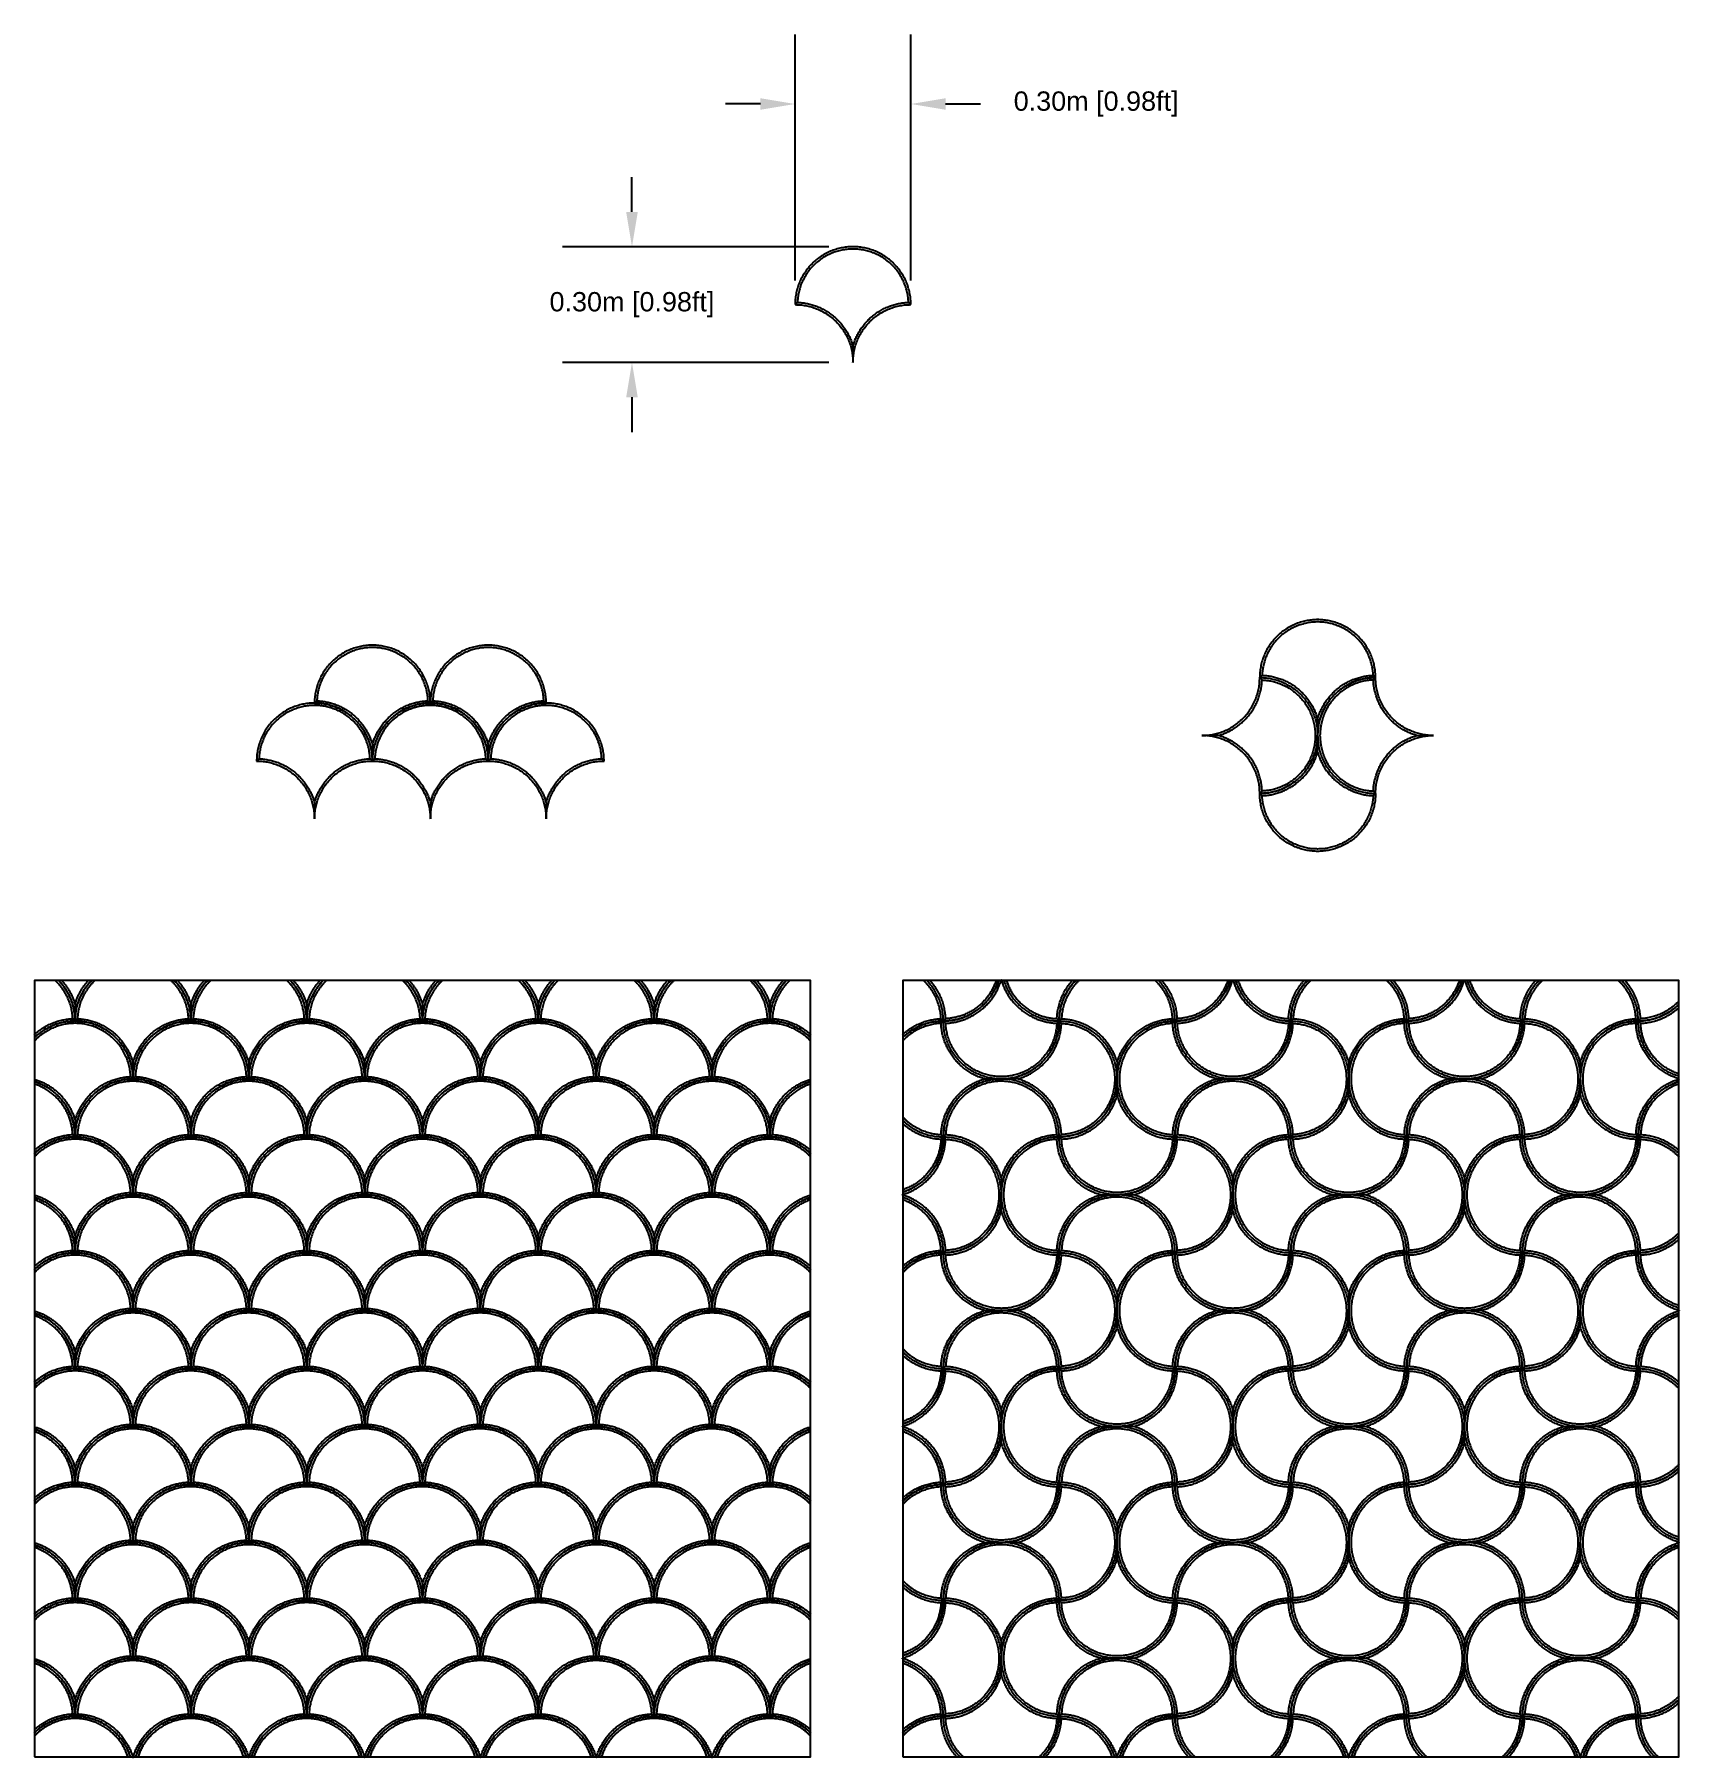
# Model space of a CAD drawing. Header units: millimetres. Extents: x 3369.77 to 3374.03, y 1984.94 to 1989.4.
import ezdxf

# ---------------------------------------------------------------- set-up
doc = ezdxf.new("R2010")
doc.units = ezdxf.units.MM
doc.layers.add('Make2D', color=7, linetype='Continuous', true_color=0x000000)
doc.layers.add('Make2D$Visible$Curves', color=7, linetype='Continuous', true_color=0x000000)
doc.styles.get("Standard").update_dxf_attribs({"font": 'arial.ttf'})
doc.dimstyles.get("Standard").update_dxf_attribs({"dimtxt": 0.18, "dimasz": 0.18, "dimexe": 0.18, "dimexo": 0.0625, "dimgap": 0.09, "dimtad": 0, "dimtih": 1, "dimtoh": 1, "dimdec": 4, "dimzin": 0, "dimdsep": 46, "dimtxsty": 'Standard', "dimcen": 0.09, "dimadec": 0, "dimazin": 0, "dimtfac": 1, "dimtdec": 4, "dimtofl": 0, "dimtmove": 0, "dimatfit": 3, "dimfxl": 1, "dimtolj": 1, "dimtzin": 0, "dimarcsym": 0})

msp = doc.modelspace()

# ---------------------------------------------------------------- blocks, each defined once
blk = doc.blocks.new('Lonicera1')
at = {"layer": 'Make2D'}
blk.add_lwpolyline([(3369.7721, 1984.9438), (3371.7825, 1984.9438), (3371.7825, 1986.9542), (3369.7721, 1986.9542)], close=True, dxfattribs=at)
at = {"layer": 'Make2D$Visible$Curves', "color": 18, "lineweight": -3, "true_color": 0x000000}
for points, weights, knots in [([(3370.7976, 1987.6721), (3370.7976, 1987.8221), (3370.6476, 1987.8221), (3370.4976, 1987.8221), (3370.4976, 1987.6721)], [1, 0.707106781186, 1, 0.707106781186, 1], [-0.000025, -0.000025, -0.000025, 8.85715, 8.85715, 17.714326, 17.714326, 17.714326]), ([(3370.7915, 1987.678), (3370.7858, 1987.8161), (3370.6476, 1987.8161), (3370.5094, 1987.8161), (3370.5038, 1987.678)], [1, 0.72147592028, 1, 0.72147592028, 1], [0.231535, 0.231535, 0.231535, 8.85715, 8.85715, 17.482766, 17.482766, 17.482766]), ([(3371.0976, 1987.6721), (3371.0976, 1987.8221), (3370.9476, 1987.8221), (3370.7976, 1987.8221), (3370.7976, 1987.6721)], [1, 0.707106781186, 1, 0.707106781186, 1], [-0.000025, -0.000025, -0.000025, 8.85715, 8.85715, 17.714326, 17.714326, 17.714326]), ([(3371.0915, 1987.678), (3371.0858, 1987.8161), (3370.9476, 1987.8161), (3370.8094, 1987.8161), (3370.8038, 1987.678)], [1, 0.72147592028, 1, 0.72147592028, 1], [0.231535, 0.231535, 0.231535, 8.85715, 8.85715, 17.482766, 17.482766, 17.482766]), ([(3370.6476, 1987.5221), (3370.6476, 1987.6721), (3370.4976, 1987.6721), (3370.3476, 1987.6721), (3370.3476, 1987.5221)], [1, 0.707106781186, 1, 0.707106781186, 1], [-0.000025, -0.000025, -0.000025, 8.85715, 8.85715, 17.714326, 17.714326, 17.714326]), ([(3370.6415, 1987.528), (3370.6358, 1987.6661), (3370.4976, 1987.6661), (3370.3594, 1987.6661), (3370.3538, 1987.528)], [1, 0.72147592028, 1, 0.72147592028, 1], [0.231535, 0.231535, 0.231535, 8.85715, 8.85715, 17.482766, 17.482766, 17.482766]), ([(3370.9476, 1987.5221), (3370.9476, 1987.6721), (3370.7976, 1987.6721), (3370.6476, 1987.6721), (3370.6476, 1987.5221)], [1, 0.707106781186, 1, 0.707106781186, 1], [-0.000025, -0.000025, -0.000025, 8.85715, 8.85715, 17.714326, 17.714326, 17.714326]), ([(3370.9415, 1987.528), (3370.9358, 1987.6661), (3370.7976, 1987.6661), (3370.6594, 1987.6661), (3370.6538, 1987.528)], [1, 0.72147592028, 1, 0.72147592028, 1], [0.231535, 0.231535, 0.231535, 8.85715, 8.85715, 17.482766, 17.482766, 17.482766]), ([(3371.2476, 1987.5221), (3371.2476, 1987.6721), (3371.0976, 1987.6721), (3370.9476, 1987.6721), (3370.9476, 1987.5221)], [1, 0.707106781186, 1, 0.707106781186, 1], [-0.000025, -0.000025, -0.000025, 8.85715, 8.85715, 17.714326, 17.714326, 17.714326]), ([(3371.2415, 1987.528), (3371.2358, 1987.6661), (3371.0976, 1987.6661), (3370.9594, 1987.6661), (3370.9538, 1987.528)], [1, 0.72147592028, 1, 0.72147592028, 1], [0.231535, 0.231535, 0.231535, 8.85715, 8.85715, 17.482766, 17.482766, 17.482766]), ([(3370.0273, 1986.699), (3370.0273, 1986.849), (3369.8773, 1986.849), (3369.8159, 1986.849), (3369.7721, 1986.8059)], [1, 0.707106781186, 1, 0.855001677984, 0.853567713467], [-0.000025, -0.000025, -0.000025, 8.85715, 8.85715, 13.241942, 13.241942, 13.241942]), ([(3370.0212, 1986.7049), (3370.0155, 1986.843), (3369.8773, 1986.843), (3369.8148, 1986.843), (3369.7721, 1986.7973)], [1, 0.72147592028, 1, 0.851312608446, 0.861375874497], [0.231535, 0.231535, 0.231535, 8.85715, 8.85715, 13.461852, 13.461852, 13.461852]), ([(3370.3273, 1986.699), (3370.3273, 1986.849), (3370.1773, 1986.849), (3370.0273, 1986.849), (3370.0273, 1986.699)], [1, 0.707106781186, 1, 0.707106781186, 1], [-0.000025, -0.000025, -0.000025, 8.85715, 8.85715, 17.714326, 17.714326, 17.714326]), ([(3370.3212, 1986.7049), (3370.3155, 1986.843), (3370.1773, 1986.843), (3370.0391, 1986.843), (3370.0335, 1986.7049)], [1, 0.72147592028, 1, 0.72147592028, 1], [0.231535, 0.231535, 0.231535, 8.85715, 8.85715, 17.482766, 17.482766, 17.482766]), ([(3370.6273, 1986.699), (3370.6273, 1986.849), (3370.4773, 1986.849), (3370.3273, 1986.849), (3370.3273, 1986.699)], [1, 0.707106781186, 1, 0.707106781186, 1], [-0.000025, -0.000025, -0.000025, 8.85715, 8.85715, 17.714326, 17.714326, 17.714326]), ([(3370.6212, 1986.7049), (3370.6155, 1986.843), (3370.4773, 1986.843), (3370.3391, 1986.843), (3370.3335, 1986.7049)], [1, 0.72147592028, 1, 0.72147592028, 1], [0.231535, 0.231535, 0.231535, 8.85715, 8.85715, 17.482766, 17.482766, 17.482766]), ([(3370.9273, 1986.699), (3370.9273, 1986.849), (3370.7773, 1986.849), (3370.6273, 1986.849), (3370.6273, 1986.699)], [1, 0.707106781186, 1, 0.707106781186, 1], [-0.000025, -0.000025, -0.000025, 8.85715, 8.85715, 17.714326, 17.714326, 17.714326]), ([(3370.9212, 1986.7049), (3370.9155, 1986.843), (3370.7773, 1986.843), (3370.6391, 1986.843), (3370.6335, 1986.7049)], [1, 0.72147592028, 1, 0.72147592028, 1], [0.231535, 0.231535, 0.231535, 8.85715, 8.85715, 17.482766, 17.482766, 17.482766]), ([(3371.2273, 1986.699), (3371.2273, 1986.849), (3371.0773, 1986.849), (3370.9273, 1986.849), (3370.9273, 1986.699)], [1, 0.707106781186, 1, 0.707106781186, 1], [-0.000025, -0.000025, -0.000025, 8.85715, 8.85715, 17.714326, 17.714326, 17.714326]), ([(3371.2212, 1986.7049), (3371.2155, 1986.843), (3371.0773, 1986.843), (3370.9391, 1986.843), (3370.9335, 1986.7049)], [1, 0.72147592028, 1, 0.72147592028, 1], [0.231535, 0.231535, 0.231535, 8.85715, 8.85715, 17.482766, 17.482766, 17.482766]), ([(3371.5273, 1986.699), (3371.5273, 1986.849), (3371.3773, 1986.849), (3371.2273, 1986.849), (3371.2273, 1986.699)], [1, 0.707106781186, 1, 0.707106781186, 1], [-0.000025, -0.000025, -0.000025, 8.85715, 8.85715, 17.714326, 17.714326, 17.714326]), ([(3371.5212, 1986.7049), (3371.5155, 1986.843), (3371.3773, 1986.843), (3371.2391, 1986.843), (3371.2335, 1986.7049)], [1, 0.72147592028, 1, 0.72147592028, 1], [0.231535, 0.231535, 0.231535, 8.85715, 8.85715, 17.482766, 17.482766, 17.482766]), ([(3371.7825, 1986.8059), (3371.7387, 1986.849), (3371.6773, 1986.849), (3371.5273, 1986.849), (3371.5273, 1986.699)], [0.853567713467, 0.855001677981, 1, 0.707106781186, 1], [4.472359, 4.472359, 4.472359, 8.85715, 8.85715, 17.714326, 17.714326, 17.714326]), ([(3371.7825, 1986.7973), (3371.7398, 1986.843), (3371.6773, 1986.843), (3371.5391, 1986.843), (3371.5335, 1986.7049)], [0.861375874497, 0.851312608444, 1, 0.72147592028, 1], [4.252449, 4.252449, 4.252449, 8.85715, 8.85715, 17.482766, 17.482766, 17.482766]), ([(3370.1773, 1986.549), (3370.1773, 1986.699), (3370.0273, 1986.699), (3369.8773, 1986.699), (3369.8773, 1986.549)], [1, 0.707106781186, 1, 0.707106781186, 1], [-0.000025, -0.000025, -0.000025, 8.85715, 8.85715, 17.714326, 17.714326, 17.714326]), ([(3370.4773, 1986.549), (3370.4773, 1986.699), (3370.3273, 1986.699), (3370.1773, 1986.699), (3370.1773, 1986.549)], [1, 0.707106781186, 1, 0.707106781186, 1], [-0.000025, -0.000025, -0.000025, 8.85715, 8.85715, 17.714326, 17.714326, 17.714326]), ([(3370.7773, 1986.549), (3370.7773, 1986.699), (3370.6273, 1986.699), (3370.4773, 1986.699), (3370.4773, 1986.549)], [1, 0.707106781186, 1, 0.707106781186, 1], [-0.000025, -0.000025, -0.000025, 8.85715, 8.85715, 17.714326, 17.714326, 17.714326]), ([(3371.0773, 1986.549), (3371.0773, 1986.699), (3370.9273, 1986.699), (3370.7773, 1986.699), (3370.7773, 1986.549)], [1, 0.707106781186, 1, 0.707106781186, 1], [-0.000025, -0.000025, -0.000025, 8.85715, 8.85715, 17.714326, 17.714326, 17.714326]), ([(3371.3773, 1986.549), (3371.3773, 1986.699), (3371.2273, 1986.699), (3371.0773, 1986.699), (3371.0773, 1986.549)], [1, 0.707106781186, 1, 0.707106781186, 1], [-0.000025, -0.000025, -0.000025, 8.85715, 8.85715, 17.714326, 17.714326, 17.714326]), ([(3371.6773, 1986.549), (3371.6773, 1986.699), (3371.5273, 1986.699), (3371.3773, 1986.699), (3371.3773, 1986.549)], [1, 0.707106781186, 1, 0.707106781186, 1], [-0.000025, -0.000025, -0.000025, 8.85715, 8.85715, 17.714326, 17.714326, 17.714326]), ([(3370.1712, 1986.5549), (3370.1655, 1986.693), (3370.0273, 1986.693), (3369.8891, 1986.693), (3369.8835, 1986.5549)], [1, 0.72147592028, 1, 0.72147592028, 1], [0.231535, 0.231535, 0.231535, 8.85715, 8.85715, 17.482766, 17.482766, 17.482766]), ([(3370.4712, 1986.5549), (3370.4655, 1986.693), (3370.3273, 1986.693), (3370.1891, 1986.693), (3370.1835, 1986.5549)], [1, 0.72147592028, 1, 0.72147592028, 1], [0.231535, 0.231535, 0.231535, 8.85715, 8.85715, 17.482766, 17.482766, 17.482766]), ([(3370.7712, 1986.5549), (3370.7655, 1986.693), (3370.6273, 1986.693), (3370.4891, 1986.693), (3370.4835, 1986.5549)], [1, 0.72147592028, 1, 0.72147592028, 1], [0.231535, 0.231535, 0.231535, 8.85715, 8.85715, 17.482766, 17.482766, 17.482766]), ([(3371.0712, 1986.5549), (3371.0655, 1986.693), (3370.9273, 1986.693), (3370.7891, 1986.693), (3370.7835, 1986.5549)], [1, 0.72147592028, 1, 0.72147592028, 1], [0.231535, 0.231535, 0.231535, 8.85715, 8.85715, 17.482766, 17.482766, 17.482766]), ([(3371.3712, 1986.5549), (3371.3655, 1986.693), (3371.2273, 1986.693), (3371.0891, 1986.693), (3371.0835, 1986.5549)], [1, 0.72147592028, 1, 0.72147592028, 1], [0.231535, 0.231535, 0.231535, 8.85715, 8.85715, 17.482766, 17.482766, 17.482766]), ([(3371.6712, 1986.5549), (3371.6655, 1986.693), (3371.5273, 1986.693), (3371.3891, 1986.693), (3371.3835, 1986.5549)], [1, 0.72147592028, 1, 0.72147592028, 1], [0.231535, 0.231535, 0.231535, 8.85715, 8.85715, 17.482766, 17.482766, 17.482766]), ([(3370.0273, 1986.399), (3370.0273, 1986.549), (3369.8773, 1986.549), (3369.8159, 1986.549), (3369.7721, 1986.5059)], [1, 0.707106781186, 1, 0.855001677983, 0.853567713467], [-0.000025, -0.000025, -0.000025, 8.85715, 8.85715, 13.241942, 13.241942, 13.241942]), ([(3370.0212, 1986.4049), (3370.0155, 1986.543), (3369.8773, 1986.543), (3369.8148, 1986.543), (3369.7721, 1986.4973)], [1, 0.72147592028, 1, 0.851312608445, 0.861375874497], [0.231535, 0.231535, 0.231535, 8.85715, 8.85715, 13.461852, 13.461852, 13.461852]), ([(3370.3273, 1986.399), (3370.3273, 1986.549), (3370.1773, 1986.549), (3370.0273, 1986.549), (3370.0273, 1986.399)], [1, 0.707106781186, 1, 0.707106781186, 1], [-0.000025, -0.000025, -0.000025, 8.85715, 8.85715, 17.714326, 17.714326, 17.714326]), ([(3370.3212, 1986.4049), (3370.3155, 1986.543), (3370.1773, 1986.543), (3370.0391, 1986.543), (3370.0335, 1986.4049)], [1, 0.72147592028, 1, 0.72147592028, 1], [0.231535, 0.231535, 0.231535, 8.85715, 8.85715, 17.482766, 17.482766, 17.482766]), ([(3370.6273, 1986.399), (3370.6273, 1986.549), (3370.4773, 1986.549), (3370.3273, 1986.549), (3370.3273, 1986.399)], [1, 0.707106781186, 1, 0.707106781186, 1], [-0.000025, -0.000025, -0.000025, 8.85715, 8.85715, 17.714326, 17.714326, 17.714326]), ([(3370.6212, 1986.4049), (3370.6155, 1986.543), (3370.4773, 1986.543), (3370.3391, 1986.543), (3370.3335, 1986.4049)], [1, 0.72147592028, 1, 0.72147592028, 1], [0.231535, 0.231535, 0.231535, 8.85715, 8.85715, 17.482766, 17.482766, 17.482766]), ([(3370.9273, 1986.399), (3370.9273, 1986.549), (3370.7773, 1986.549), (3370.6273, 1986.549), (3370.6273, 1986.399)], [1, 0.707106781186, 1, 0.707106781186, 1], [-0.000025, -0.000025, -0.000025, 8.85715, 8.85715, 17.714326, 17.714326, 17.714326]), ([(3370.9212, 1986.4049), (3370.9155, 1986.543), (3370.7773, 1986.543), (3370.6391, 1986.543), (3370.6335, 1986.4049)], [1, 0.72147592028, 1, 0.72147592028, 1], [0.231535, 0.231535, 0.231535, 8.85715, 8.85715, 17.482766, 17.482766, 17.482766]), ([(3371.2273, 1986.399), (3371.2273, 1986.549), (3371.0773, 1986.549), (3370.9273, 1986.549), (3370.9273, 1986.399)], [1, 0.707106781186, 1, 0.707106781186, 1], [-0.000025, -0.000025, -0.000025, 8.85715, 8.85715, 17.714326, 17.714326, 17.714326]), ([(3371.2212, 1986.4049), (3371.2155, 1986.543), (3371.0773, 1986.543), (3370.9391, 1986.543), (3370.9335, 1986.4049)], [1, 0.72147592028, 1, 0.72147592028, 1], [0.231535, 0.231535, 0.231535, 8.85715, 8.85715, 17.482766, 17.482766, 17.482766]), ([(3371.5273, 1986.399), (3371.5273, 1986.549), (3371.3773, 1986.549), (3371.2273, 1986.549), (3371.2273, 1986.399)], [1, 0.707106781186, 1, 0.707106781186, 1], [-0.000025, -0.000025, -0.000025, 8.85715, 8.85715, 17.714326, 17.714326, 17.714326]), ([(3371.5212, 1986.4049), (3371.5155, 1986.543), (3371.3773, 1986.543), (3371.2391, 1986.543), (3371.2335, 1986.4049)], [1, 0.72147592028, 1, 0.72147592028, 1], [0.231535, 0.231535, 0.231535, 8.85715, 8.85715, 17.482766, 17.482766, 17.482766]), ([(3371.7825, 1986.5059), (3371.7387, 1986.549), (3371.6773, 1986.549), (3371.5273, 1986.549), (3371.5273, 1986.399)], [0.853567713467, 0.855001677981, 1, 0.707106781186, 1], [4.472359, 4.472359, 4.472359, 8.85715, 8.85715, 17.714326, 17.714326, 17.714326]), ([(3371.7825, 1986.4973), (3371.7398, 1986.543), (3371.6773, 1986.543), (3371.5391, 1986.543), (3371.5335, 1986.4049)], [0.861375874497, 0.851312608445, 1, 0.72147592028, 1], [4.252449, 4.252449, 4.252449, 8.85715, 8.85715, 17.482766, 17.482766, 17.482766]), ([(3370.1773, 1986.249), (3370.1773, 1986.399), (3370.0273, 1986.399), (3369.8773, 1986.399), (3369.8773, 1986.249)], [1, 0.707106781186, 1, 0.707106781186, 1], [-0.000025, -0.000025, -0.000025, 8.85715, 8.85715, 17.714326, 17.714326, 17.714326]), ([(3370.1712, 1986.2549), (3370.1655, 1986.393), (3370.0273, 1986.393), (3369.8891, 1986.393), (3369.8835, 1986.2549)], [1, 0.72147592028, 1, 0.72147592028, 1], [0.231535, 0.231535, 0.231535, 8.85715, 8.85715, 17.482766, 17.482766, 17.482766]), ([(3370.4773, 1986.249), (3370.4773, 1986.399), (3370.3273, 1986.399), (3370.1773, 1986.399), (3370.1773, 1986.249)], [1, 0.707106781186, 1, 0.707106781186, 1], [-0.000025, -0.000025, -0.000025, 8.85715, 8.85715, 17.714326, 17.714326, 17.714326]), ([(3370.4712, 1986.2549), (3370.4655, 1986.393), (3370.3273, 1986.393), (3370.1891, 1986.393), (3370.1835, 1986.2549)], [1, 0.72147592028, 1, 0.72147592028, 1], [0.231535, 0.231535, 0.231535, 8.85715, 8.85715, 17.482766, 17.482766, 17.482766]), ([(3370.7773, 1986.249), (3370.7773, 1986.399), (3370.6273, 1986.399), (3370.4773, 1986.399), (3370.4773, 1986.249)], [1, 0.707106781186, 1, 0.707106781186, 1], [-0.000025, -0.000025, -0.000025, 8.85715, 8.85715, 17.714326, 17.714326, 17.714326]), ([(3370.7712, 1986.2549), (3370.7655, 1986.393), (3370.6273, 1986.393), (3370.4891, 1986.393), (3370.4835, 1986.2549)], [1, 0.72147592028, 1, 0.72147592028, 1], [0.231535, 0.231535, 0.231535, 8.85715, 8.85715, 17.482766, 17.482766, 17.482766]), ([(3371.0773, 1986.249), (3371.0773, 1986.399), (3370.9273, 1986.399), (3370.7773, 1986.399), (3370.7773, 1986.249)], [1, 0.707106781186, 1, 0.707106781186, 1], [-0.000025, -0.000025, -0.000025, 8.85715, 8.85715, 17.714326, 17.714326, 17.714326]), ([(3371.0712, 1986.2549), (3371.0655, 1986.393), (3370.9273, 1986.393), (3370.7891, 1986.393), (3370.7835, 1986.2549)], [1, 0.72147592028, 1, 0.72147592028, 1], [0.231535, 0.231535, 0.231535, 8.85715, 8.85715, 17.482766, 17.482766, 17.482766]), ([(3371.3773, 1986.249), (3371.3773, 1986.399), (3371.2273, 1986.399), (3371.0773, 1986.399), (3371.0773, 1986.249)], [1, 0.707106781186, 1, 0.707106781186, 1], [-0.000025, -0.000025, -0.000025, 8.85715, 8.85715, 17.714326, 17.714326, 17.714326]), ([(3371.3712, 1986.2549), (3371.3655, 1986.393), (3371.2273, 1986.393), (3371.0891, 1986.393), (3371.0835, 1986.2549)], [1, 0.72147592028, 1, 0.72147592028, 1], [0.231535, 0.231535, 0.231535, 8.85715, 8.85715, 17.482766, 17.482766, 17.482766]), ([(3371.6773, 1986.249), (3371.6773, 1986.399), (3371.5273, 1986.399), (3371.3773, 1986.399), (3371.3773, 1986.249)], [1, 0.707106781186, 1, 0.707106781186, 1], [-0.000025, -0.000025, -0.000025, 8.85715, 8.85715, 17.714326, 17.714326, 17.714326]), ([(3371.6712, 1986.2549), (3371.6655, 1986.393), (3371.5273, 1986.393), (3371.3891, 1986.393), (3371.3835, 1986.2549)], [1, 0.72147592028, 1, 0.72147592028, 1], [0.231535, 0.231535, 0.231535, 8.85715, 8.85715, 17.482766, 17.482766, 17.482766]), ([(3370.0273, 1986.099), (3370.0273, 1986.249), (3369.8773, 1986.249), (3369.8159, 1986.249), (3369.7721, 1986.2059)], [1, 0.707106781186, 1, 0.855001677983, 0.853567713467], [-0.000025, -0.000025, -0.000025, 8.85715, 8.85715, 13.241942, 13.241942, 13.241942]), ([(3370.0212, 1986.1049), (3370.0155, 1986.243), (3369.8773, 1986.243), (3369.8148, 1986.243), (3369.7721, 1986.1973)], [1, 0.72147592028, 1, 0.851312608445, 0.861375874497], [0.231535, 0.231535, 0.231535, 8.85715, 8.85715, 13.461852, 13.461852, 13.461852]), ([(3370.3273, 1986.099), (3370.3273, 1986.249), (3370.1773, 1986.249), (3370.0273, 1986.249), (3370.0273, 1986.099)], [1, 0.707106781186, 1, 0.707106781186, 1], [-0.000025, -0.000025, -0.000025, 8.85715, 8.85715, 17.714326, 17.714326, 17.714326]), ([(3370.3212, 1986.1049), (3370.3155, 1986.243), (3370.1773, 1986.243), (3370.0391, 1986.243), (3370.0335, 1986.1049)], [1, 0.72147592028, 1, 0.72147592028, 1], [0.231535, 0.231535, 0.231535, 8.85715, 8.85715, 17.482766, 17.482766, 17.482766]), ([(3370.6273, 1986.099), (3370.6273, 1986.249), (3370.4773, 1986.249), (3370.3273, 1986.249), (3370.3273, 1986.099)], [1, 0.707106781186, 1, 0.707106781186, 1], [-0.000025, -0.000025, -0.000025, 8.85715, 8.85715, 17.714326, 17.714326, 17.714326]), ([(3370.6212, 1986.1049), (3370.6155, 1986.243), (3370.4773, 1986.243), (3370.3391, 1986.243), (3370.3335, 1986.1049)], [1, 0.72147592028, 1, 0.72147592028, 1], [0.231535, 0.231535, 0.231535, 8.85715, 8.85715, 17.482766, 17.482766, 17.482766]), ([(3370.9273, 1986.099), (3370.9273, 1986.249), (3370.7773, 1986.249), (3370.6273, 1986.249), (3370.6273, 1986.099)], [1, 0.707106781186, 1, 0.707106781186, 1], [-0.000025, -0.000025, -0.000025, 8.85715, 8.85715, 17.714326, 17.714326, 17.714326]), ([(3370.9212, 1986.1049), (3370.9155, 1986.243), (3370.7773, 1986.243), (3370.6391, 1986.243), (3370.6335, 1986.1049)], [1, 0.72147592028, 1, 0.72147592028, 1], [0.231535, 0.231535, 0.231535, 8.85715, 8.85715, 17.482766, 17.482766, 17.482766]), ([(3371.2273, 1986.099), (3371.2273, 1986.249), (3371.0773, 1986.249), (3370.9273, 1986.249), (3370.9273, 1986.099)], [1, 0.707106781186, 1, 0.707106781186, 1], [-0.000025, -0.000025, -0.000025, 8.85715, 8.85715, 17.714326, 17.714326, 17.714326]), ([(3371.2212, 1986.1049), (3371.2155, 1986.243), (3371.0773, 1986.243), (3370.9391, 1986.243), (3370.9335, 1986.1049)], [1, 0.72147592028, 1, 0.72147592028, 1], [0.231535, 0.231535, 0.231535, 8.85715, 8.85715, 17.482766, 17.482766, 17.482766]), ([(3371.5273, 1986.099), (3371.5273, 1986.249), (3371.3773, 1986.249), (3371.2273, 1986.249), (3371.2273, 1986.099)], [1, 0.707106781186, 1, 0.707106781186, 1], [-0.000025, -0.000025, -0.000025, 8.85715, 8.85715, 17.714326, 17.714326, 17.714326]), ([(3371.5212, 1986.1049), (3371.5155, 1986.243), (3371.3773, 1986.243), (3371.2391, 1986.243), (3371.2335, 1986.1049)], [1, 0.72147592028, 1, 0.72147592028, 1], [0.231535, 0.231535, 0.231535, 8.85715, 8.85715, 17.482766, 17.482766, 17.482766]), ([(3371.7825, 1986.2059), (3371.7387, 1986.249), (3371.6773, 1986.249), (3371.5273, 1986.249), (3371.5273, 1986.099)], [0.853567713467, 0.855001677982, 1, 0.707106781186, 1], [4.472359, 4.472359, 4.472359, 8.85715, 8.85715, 17.714326, 17.714326, 17.714326]), ([(3371.7825, 1986.1973), (3371.7398, 1986.243), (3371.6773, 1986.243), (3371.5391, 1986.243), (3371.5335, 1986.1049)], [0.861375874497, 0.851312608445, 1, 0.72147592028, 1], [4.252449, 4.252449, 4.252449, 8.85715, 8.85715, 17.482766, 17.482766, 17.482766]), ([(3370.1773, 1985.949), (3370.1773, 1986.099), (3370.0273, 1986.099), (3369.8773, 1986.099), (3369.8773, 1985.949)], [1, 0.707106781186, 1, 0.707106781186, 1], [-0.000025, -0.000025, -0.000025, 8.85715, 8.85715, 17.714326, 17.714326, 17.714326]), ([(3370.1712, 1985.9549), (3370.1655, 1986.093), (3370.0273, 1986.093), (3369.8891, 1986.093), (3369.8835, 1985.9549)], [1, 0.72147592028, 1, 0.72147592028, 1], [0.231535, 0.231535, 0.231535, 8.85715, 8.85715, 17.482766, 17.482766, 17.482766]), ([(3370.4773, 1985.949), (3370.4773, 1986.099), (3370.3273, 1986.099), (3370.1773, 1986.099), (3370.1773, 1985.949)], [1, 0.707106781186, 1, 0.707106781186, 1], [-0.000025, -0.000025, -0.000025, 8.85715, 8.85715, 17.714326, 17.714326, 17.714326]), ([(3370.4712, 1985.9549), (3370.4655, 1986.093), (3370.3273, 1986.093), (3370.1891, 1986.093), (3370.1835, 1985.9549)], [1, 0.72147592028, 1, 0.72147592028, 1], [0.231535, 0.231535, 0.231535, 8.85715, 8.85715, 17.482766, 17.482766, 17.482766]), ([(3370.7773, 1985.949), (3370.7773, 1986.099), (3370.6273, 1986.099), (3370.4773, 1986.099), (3370.4773, 1985.949)], [1, 0.707106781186, 1, 0.707106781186, 1], [-0.000025, -0.000025, -0.000025, 8.85715, 8.85715, 17.714326, 17.714326, 17.714326]), ([(3370.7712, 1985.9549), (3370.7655, 1986.093), (3370.6273, 1986.093), (3370.4891, 1986.093), (3370.4835, 1985.9549)], [1, 0.72147592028, 1, 0.72147592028, 1], [0.231535, 0.231535, 0.231535, 8.85715, 8.85715, 17.482766, 17.482766, 17.482766]), ([(3371.0773, 1985.949), (3371.0773, 1986.099), (3370.9273, 1986.099), (3370.7773, 1986.099), (3370.7773, 1985.949)], [1, 0.707106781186, 1, 0.707106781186, 1], [-0.000025, -0.000025, -0.000025, 8.85715, 8.85715, 17.714326, 17.714326, 17.714326]), ([(3371.0712, 1985.9549), (3371.0655, 1986.093), (3370.9273, 1986.093), (3370.7891, 1986.093), (3370.7835, 1985.9549)], [1, 0.72147592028, 1, 0.72147592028, 1], [0.231535, 0.231535, 0.231535, 8.85715, 8.85715, 17.482766, 17.482766, 17.482766]), ([(3371.3773, 1985.949), (3371.3773, 1986.099), (3371.2273, 1986.099), (3371.0773, 1986.099), (3371.0773, 1985.949)], [1, 0.707106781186, 1, 0.707106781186, 1], [-0.000025, -0.000025, -0.000025, 8.85715, 8.85715, 17.714326, 17.714326, 17.714326]), ([(3371.3712, 1985.9549), (3371.3655, 1986.093), (3371.2273, 1986.093), (3371.0891, 1986.093), (3371.0835, 1985.9549)], [1, 0.72147592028, 1, 0.72147592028, 1], [0.231535, 0.231535, 0.231535, 8.85715, 8.85715, 17.482766, 17.482766, 17.482766]), ([(3371.6773, 1985.949), (3371.6773, 1986.099), (3371.5273, 1986.099), (3371.3773, 1986.099), (3371.3773, 1985.949)], [1, 0.707106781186, 1, 0.707106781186, 1], [-0.000025, -0.000025, -0.000025, 8.85715, 8.85715, 17.714326, 17.714326, 17.714326]), ([(3371.6712, 1985.9549), (3371.6655, 1986.093), (3371.5273, 1986.093), (3371.3891, 1986.093), (3371.3835, 1985.9549)], [1, 0.72147592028, 1, 0.72147592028, 1], [0.231535, 0.231535, 0.231535, 8.85715, 8.85715, 17.482766, 17.482766, 17.482766]), ([(3370.0273, 1985.799), (3370.0273, 1985.949), (3369.8773, 1985.949), (3369.8159, 1985.949), (3369.7721, 1985.9059)], [1, 0.707106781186, 1, 0.855001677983, 0.853567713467], [-0.000025, -0.000025, -0.000025, 8.85715, 8.85715, 13.241942, 13.241942, 13.241942]), ([(3370.0212, 1985.8049), (3370.0155, 1985.943), (3369.8773, 1985.943), (3369.8148, 1985.943), (3369.7721, 1985.8973)], [1, 0.72147592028, 1, 0.851312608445, 0.861375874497], [0.231535, 0.231535, 0.231535, 8.85715, 8.85715, 13.461852, 13.461852, 13.461852]), ([(3370.3273, 1985.799), (3370.3273, 1985.949), (3370.1773, 1985.949), (3370.0273, 1985.949), (3370.0273, 1985.799)], [1, 0.707106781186, 1, 0.707106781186, 1], [-0.000025, -0.000025, -0.000025, 8.85715, 8.85715, 17.714326, 17.714326, 17.714326]), ([(3370.3212, 1985.8049), (3370.3155, 1985.943), (3370.1773, 1985.943), (3370.0391, 1985.943), (3370.0335, 1985.8049)], [1, 0.72147592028, 1, 0.72147592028, 1], [0.231535, 0.231535, 0.231535, 8.85715, 8.85715, 17.482766, 17.482766, 17.482766]), ([(3370.6273, 1985.799), (3370.6273, 1985.949), (3370.4773, 1985.949), (3370.3273, 1985.949), (3370.3273, 1985.799)], [1, 0.707106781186, 1, 0.707106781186, 1], [-0.000025, -0.000025, -0.000025, 8.85715, 8.85715, 17.714326, 17.714326, 17.714326]), ([(3370.6212, 1985.8049), (3370.6155, 1985.943), (3370.4773, 1985.943), (3370.3391, 1985.943), (3370.3335, 1985.8049)], [1, 0.72147592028, 1, 0.72147592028, 1], [0.231535, 0.231535, 0.231535, 8.85715, 8.85715, 17.482766, 17.482766, 17.482766]), ([(3370.9273, 1985.799), (3370.9273, 1985.949), (3370.7773, 1985.949), (3370.6273, 1985.949), (3370.6273, 1985.799)], [1, 0.707106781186, 1, 0.707106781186, 1], [-0.000025, -0.000025, -0.000025, 8.85715, 8.85715, 17.714326, 17.714326, 17.714326]), ([(3370.9212, 1985.8049), (3370.9155, 1985.943), (3370.7773, 1985.943), (3370.6391, 1985.943), (3370.6335, 1985.8049)], [1, 0.72147592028, 1, 0.72147592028, 1], [0.231535, 0.231535, 0.231535, 8.85715, 8.85715, 17.482766, 17.482766, 17.482766]), ([(3371.2273, 1985.799), (3371.2273, 1985.949), (3371.0773, 1985.949), (3370.9273, 1985.949), (3370.9273, 1985.799)], [1, 0.707106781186, 1, 0.707106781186, 1], [-0.000025, -0.000025, -0.000025, 8.85715, 8.85715, 17.714326, 17.714326, 17.714326]), ([(3371.2212, 1985.8049), (3371.2155, 1985.943), (3371.0773, 1985.943), (3370.9391, 1985.943), (3370.9335, 1985.8049)], [1, 0.72147592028, 1, 0.72147592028, 1], [0.231535, 0.231535, 0.231535, 8.85715, 8.85715, 17.482766, 17.482766, 17.482766]), ([(3371.5273, 1985.799), (3371.5273, 1985.949), (3371.3773, 1985.949), (3371.2273, 1985.949), (3371.2273, 1985.799)], [1, 0.707106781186, 1, 0.707106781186, 1], [-0.000025, -0.000025, -0.000025, 8.85715, 8.85715, 17.714326, 17.714326, 17.714326]), ([(3371.5212, 1985.8049), (3371.5155, 1985.943), (3371.3773, 1985.943), (3371.2391, 1985.943), (3371.2335, 1985.8049)], [1, 0.72147592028, 1, 0.72147592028, 1], [0.231535, 0.231535, 0.231535, 8.85715, 8.85715, 17.482766, 17.482766, 17.482766]), ([(3371.7825, 1985.9059), (3371.7387, 1985.949), (3371.6773, 1985.949), (3371.5273, 1985.949), (3371.5273, 1985.799)], [0.853567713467, 0.855001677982, 1, 0.707106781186, 1], [4.472359, 4.472359, 4.472359, 8.85715, 8.85715, 17.714326, 17.714326, 17.714326]), ([(3371.7825, 1985.8973), (3371.7398, 1985.943), (3371.6773, 1985.943), (3371.5391, 1985.943), (3371.5335, 1985.8049)], [0.861375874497, 0.851312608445, 1, 0.72147592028, 1], [4.252449, 4.252449, 4.252449, 8.85715, 8.85715, 17.482766, 17.482766, 17.482766]), ([(3370.1773, 1985.649), (3370.1773, 1985.799), (3370.0273, 1985.799), (3369.8773, 1985.799), (3369.8773, 1985.649)], [1, 0.707106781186, 1, 0.707106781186, 1], [-0.000025, -0.000025, -0.000025, 8.85715, 8.85715, 17.714326, 17.714326, 17.714326]), ([(3370.1712, 1985.6549), (3370.1655, 1985.793), (3370.0273, 1985.793), (3369.8891, 1985.793), (3369.8835, 1985.6549)], [1, 0.72147592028, 1, 0.72147592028, 1], [0.231535, 0.231535, 0.231535, 8.85715, 8.85715, 17.482766, 17.482766, 17.482766]), ([(3370.4773, 1985.649), (3370.4773, 1985.799), (3370.3273, 1985.799), (3370.1773, 1985.799), (3370.1773, 1985.649)], [1, 0.707106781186, 1, 0.707106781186, 1], [-0.000025, -0.000025, -0.000025, 8.85715, 8.85715, 17.714326, 17.714326, 17.714326]), ([(3370.4712, 1985.6549), (3370.4655, 1985.793), (3370.3273, 1985.793), (3370.1891, 1985.793), (3370.1835, 1985.6549)], [1, 0.72147592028, 1, 0.72147592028, 1], [0.231535, 0.231535, 0.231535, 8.85715, 8.85715, 17.482766, 17.482766, 17.482766]), ([(3370.7773, 1985.649), (3370.7773, 1985.799), (3370.6273, 1985.799), (3370.4773, 1985.799), (3370.4773, 1985.649)], [1, 0.707106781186, 1, 0.707106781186, 1], [-0.000025, -0.000025, -0.000025, 8.85715, 8.85715, 17.714326, 17.714326, 17.714326]), ([(3370.7712, 1985.6549), (3370.7655, 1985.793), (3370.6273, 1985.793), (3370.4891, 1985.793), (3370.4835, 1985.6549)], [1, 0.72147592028, 1, 0.72147592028, 1], [0.231535, 0.231535, 0.231535, 8.85715, 8.85715, 17.482766, 17.482766, 17.482766]), ([(3371.0773, 1985.649), (3371.0773, 1985.799), (3370.9273, 1985.799), (3370.7773, 1985.799), (3370.7773, 1985.649)], [1, 0.707106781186, 1, 0.707106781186, 1], [-0.000025, -0.000025, -0.000025, 8.85715, 8.85715, 17.714326, 17.714326, 17.714326]), ([(3371.0712, 1985.6549), (3371.0655, 1985.793), (3370.9273, 1985.793), (3370.7891, 1985.793), (3370.7835, 1985.6549)], [1, 0.72147592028, 1, 0.72147592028, 1], [0.231535, 0.231535, 0.231535, 8.85715, 8.85715, 17.482766, 17.482766, 17.482766]), ([(3371.3773, 1985.649), (3371.3773, 1985.799), (3371.2273, 1985.799), (3371.0773, 1985.799), (3371.0773, 1985.649)], [1, 0.707106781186, 1, 0.707106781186, 1], [-0.000025, -0.000025, -0.000025, 8.85715, 8.85715, 17.714326, 17.714326, 17.714326]), ([(3371.3712, 1985.6549), (3371.3655, 1985.793), (3371.2273, 1985.793), (3371.0891, 1985.793), (3371.0835, 1985.6549)], [1, 0.72147592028, 1, 0.72147592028, 1], [0.231535, 0.231535, 0.231535, 8.85715, 8.85715, 17.482766, 17.482766, 17.482766]), ([(3371.6773, 1985.649), (3371.6773, 1985.799), (3371.5273, 1985.799), (3371.3773, 1985.799), (3371.3773, 1985.649)], [1, 0.707106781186, 1, 0.707106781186, 1], [-0.000025, -0.000025, -0.000025, 8.85715, 8.85715, 17.714326, 17.714326, 17.714326]), ([(3371.6712, 1985.6549), (3371.6655, 1985.793), (3371.5273, 1985.793), (3371.3891, 1985.793), (3371.3835, 1985.6549)], [1, 0.72147592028, 1, 0.72147592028, 1], [0.231535, 0.231535, 0.231535, 8.85715, 8.85715, 17.482766, 17.482766, 17.482766]), ([(3370.0273, 1985.499), (3370.0273, 1985.649), (3369.8773, 1985.649), (3369.8159, 1985.649), (3369.7721, 1985.6059)], [1, 0.707106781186, 1, 0.855001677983, 0.853567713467], [-0.000025, -0.000025, -0.000025, 8.85715, 8.85715, 13.241942, 13.241942, 13.241942]), ([(3370.0212, 1985.5049), (3370.0155, 1985.643), (3369.8773, 1985.643), (3369.8148, 1985.643), (3369.7721, 1985.5973)], [1, 0.72147592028, 1, 0.851312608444, 0.861375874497], [0.231535, 0.231535, 0.231535, 8.85715, 8.85715, 13.461852, 13.461852, 13.461852]), ([(3370.3273, 1985.499), (3370.3273, 1985.649), (3370.1773, 1985.649), (3370.0273, 1985.649), (3370.0273, 1985.499)], [1, 0.707106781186, 1, 0.707106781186, 1], [-0.000025, -0.000025, -0.000025, 8.85715, 8.85715, 17.714326, 17.714326, 17.714326]), ([(3370.3212, 1985.5049), (3370.3155, 1985.643), (3370.1773, 1985.643), (3370.0391, 1985.643), (3370.0335, 1985.5049)], [1, 0.72147592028, 1, 0.72147592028, 1], [0.231535, 0.231535, 0.231535, 8.85715, 8.85715, 17.482766, 17.482766, 17.482766]), ([(3370.6273, 1985.499), (3370.6273, 1985.649), (3370.4773, 1985.649), (3370.3273, 1985.649), (3370.3273, 1985.499)], [1, 0.707106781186, 1, 0.707106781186, 1], [-0.000025, -0.000025, -0.000025, 8.85715, 8.85715, 17.714326, 17.714326, 17.714326]), ([(3370.6212, 1985.5049), (3370.6155, 1985.643), (3370.4773, 1985.643), (3370.3391, 1985.643), (3370.3335, 1985.5049)], [1, 0.72147592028, 1, 0.72147592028, 1], [0.231535, 0.231535, 0.231535, 8.85715, 8.85715, 17.482766, 17.482766, 17.482766]), ([(3370.9273, 1985.499), (3370.9273, 1985.649), (3370.7773, 1985.649), (3370.6273, 1985.649), (3370.6273, 1985.499)], [1, 0.707106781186, 1, 0.707106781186, 1], [-0.000025, -0.000025, -0.000025, 8.85715, 8.85715, 17.714326, 17.714326, 17.714326]), ([(3370.9212, 1985.5049), (3370.9155, 1985.643), (3370.7773, 1985.643), (3370.6391, 1985.643), (3370.6335, 1985.5049)], [1, 0.72147592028, 1, 0.72147592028, 1], [0.231535, 0.231535, 0.231535, 8.85715, 8.85715, 17.482766, 17.482766, 17.482766]), ([(3371.2273, 1985.499), (3371.2273, 1985.649), (3371.0773, 1985.649), (3370.9273, 1985.649), (3370.9273, 1985.499)], [1, 0.707106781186, 1, 0.707106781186, 1], [-0.000025, -0.000025, -0.000025, 8.85715, 8.85715, 17.714326, 17.714326, 17.714326]), ([(3371.2212, 1985.5049), (3371.2155, 1985.643), (3371.0773, 1985.643), (3370.9391, 1985.643), (3370.9335, 1985.5049)], [1, 0.72147592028, 1, 0.72147592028, 1], [0.231535, 0.231535, 0.231535, 8.85715, 8.85715, 17.482766, 17.482766, 17.482766]), ([(3371.5273, 1985.499), (3371.5273, 1985.649), (3371.3773, 1985.649), (3371.2273, 1985.649), (3371.2273, 1985.499)], [1, 0.707106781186, 1, 0.707106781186, 1], [-0.000025, -0.000025, -0.000025, 8.85715, 8.85715, 17.714326, 17.714326, 17.714326]), ([(3371.5212, 1985.5049), (3371.5155, 1985.643), (3371.3773, 1985.643), (3371.2391, 1985.643), (3371.2335, 1985.5049)], [1, 0.72147592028, 1, 0.72147592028, 1], [0.231535, 0.231535, 0.231535, 8.85715, 8.85715, 17.482766, 17.482766, 17.482766]), ([(3371.7825, 1985.6059), (3371.7387, 1985.649), (3371.6773, 1985.649), (3371.5273, 1985.649), (3371.5273, 1985.499)], [0.853567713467, 0.855001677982, 1, 0.707106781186, 1], [4.472359, 4.472359, 4.472359, 8.85715, 8.85715, 17.714326, 17.714326, 17.714326]), ([(3371.7825, 1985.5973), (3371.7398, 1985.643), (3371.6773, 1985.643), (3371.5391, 1985.643), (3371.5335, 1985.5049)], [0.861375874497, 0.851312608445, 1, 0.72147592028, 1], [4.252449, 4.252449, 4.252449, 8.85715, 8.85715, 17.482766, 17.482766, 17.482766]), ([(3370.1773, 1985.349), (3370.1773, 1985.499), (3370.0273, 1985.499), (3369.8773, 1985.499), (3369.8773, 1985.349)], [1, 0.707106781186, 1, 0.707106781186, 1], [-0.000025, -0.000025, -0.000025, 8.85715, 8.85715, 17.714326, 17.714326, 17.714326]), ([(3370.1712, 1985.3549), (3370.1655, 1985.493), (3370.0273, 1985.493), (3369.8891, 1985.493), (3369.8835, 1985.3549)], [1, 0.72147592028, 1, 0.72147592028, 1], [0.231535, 0.231535, 0.231535, 8.85715, 8.85715, 17.482766, 17.482766, 17.482766]), ([(3370.4773, 1985.349), (3370.4773, 1985.499), (3370.3273, 1985.499), (3370.1773, 1985.499), (3370.1773, 1985.349)], [1, 0.707106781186, 1, 0.707106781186, 1], [-0.000025, -0.000025, -0.000025, 8.85715, 8.85715, 17.714326, 17.714326, 17.714326]), ([(3370.4712, 1985.3549), (3370.4655, 1985.493), (3370.3273, 1985.493), (3370.1891, 1985.493), (3370.1835, 1985.3549)], [1, 0.72147592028, 1, 0.72147592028, 1], [0.231535, 0.231535, 0.231535, 8.85715, 8.85715, 17.482766, 17.482766, 17.482766]), ([(3370.7773, 1985.349), (3370.7773, 1985.499), (3370.6273, 1985.499), (3370.4773, 1985.499), (3370.4773, 1985.349)], [1, 0.707106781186, 1, 0.707106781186, 1], [-0.000025, -0.000025, -0.000025, 8.85715, 8.85715, 17.714326, 17.714326, 17.714326]), ([(3370.7712, 1985.3549), (3370.7655, 1985.493), (3370.6273, 1985.493), (3370.4891, 1985.493), (3370.4835, 1985.3549)], [1, 0.72147592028, 1, 0.72147592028, 1], [0.231535, 0.231535, 0.231535, 8.85715, 8.85715, 17.482766, 17.482766, 17.482766]), ([(3371.0773, 1985.349), (3371.0773, 1985.499), (3370.9273, 1985.499), (3370.7773, 1985.499), (3370.7773, 1985.349)], [1, 0.707106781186, 1, 0.707106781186, 1], [-0.000025, -0.000025, -0.000025, 8.85715, 8.85715, 17.714326, 17.714326, 17.714326]), ([(3371.0712, 1985.3549), (3371.0655, 1985.493), (3370.9273, 1985.493), (3370.7891, 1985.493), (3370.7835, 1985.3549)], [1, 0.72147592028, 1, 0.72147592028, 1], [0.231535, 0.231535, 0.231535, 8.85715, 8.85715, 17.482766, 17.482766, 17.482766]), ([(3371.3773, 1985.349), (3371.3773, 1985.499), (3371.2273, 1985.499), (3371.0773, 1985.499), (3371.0773, 1985.349)], [1, 0.707106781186, 1, 0.707106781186, 1], [-0.000025, -0.000025, -0.000025, 8.85715, 8.85715, 17.714326, 17.714326, 17.714326]), ([(3371.3712, 1985.3549), (3371.3655, 1985.493), (3371.2273, 1985.493), (3371.0891, 1985.493), (3371.0835, 1985.3549)], [1, 0.72147592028, 1, 0.72147592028, 1], [0.231535, 0.231535, 0.231535, 8.85715, 8.85715, 17.482766, 17.482766, 17.482766]), ([(3371.6773, 1985.349), (3371.6773, 1985.499), (3371.5273, 1985.499), (3371.3773, 1985.499), (3371.3773, 1985.349)], [1, 0.707106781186, 1, 0.707106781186, 1], [-0.000025, -0.000025, -0.000025, 8.85715, 8.85715, 17.714326, 17.714326, 17.714326]), ([(3371.6712, 1985.3549), (3371.6655, 1985.493), (3371.5273, 1985.493), (3371.3891, 1985.493), (3371.3835, 1985.3549)], [1, 0.72147592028, 1, 0.72147592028, 1], [0.231535, 0.231535, 0.231535, 8.85715, 8.85715, 17.482766, 17.482766, 17.482766]), ([(3370.0273, 1985.199), (3370.0273, 1985.349), (3369.8773, 1985.349), (3369.8159, 1985.349), (3369.7721, 1985.3059)], [1, 0.707106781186, 1, 0.855001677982, 0.853567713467], [-0.000025, -0.000025, -0.000025, 8.85715, 8.85715, 13.241942, 13.241942, 13.241942]), ([(3370.0212, 1985.2049), (3370.0155, 1985.343), (3369.8773, 1985.343), (3369.8148, 1985.343), (3369.7721, 1985.2973)], [1, 0.72147592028, 1, 0.851312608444, 0.861375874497], [0.231535, 0.231535, 0.231535, 8.85715, 8.85715, 13.461852, 13.461852, 13.461852]), ([(3370.3273, 1985.199), (3370.3273, 1985.349), (3370.1773, 1985.349), (3370.0273, 1985.349), (3370.0273, 1985.199)], [1, 0.707106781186, 1, 0.707106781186, 1], [-0.000025, -0.000025, -0.000025, 8.85715, 8.85715, 17.714326, 17.714326, 17.714326]), ([(3370.3212, 1985.2049), (3370.3155, 1985.343), (3370.1773, 1985.343), (3370.0391, 1985.343), (3370.0335, 1985.2049)], [1, 0.72147592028, 1, 0.72147592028, 1], [0.231535, 0.231535, 0.231535, 8.85715, 8.85715, 17.482766, 17.482766, 17.482766]), ([(3370.6273, 1985.199), (3370.6273, 1985.349), (3370.4773, 1985.349), (3370.3273, 1985.349), (3370.3273, 1985.199)], [1, 0.707106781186, 1, 0.707106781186, 1], [-0.000025, -0.000025, -0.000025, 8.85715, 8.85715, 17.714326, 17.714326, 17.714326]), ([(3370.6212, 1985.2049), (3370.6155, 1985.343), (3370.4773, 1985.343), (3370.3391, 1985.343), (3370.3335, 1985.2049)], [1, 0.72147592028, 1, 0.72147592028, 1], [0.231535, 0.231535, 0.231535, 8.85715, 8.85715, 17.482766, 17.482766, 17.482766]), ([(3370.9273, 1985.199), (3370.9273, 1985.349), (3370.7773, 1985.349), (3370.6273, 1985.349), (3370.6273, 1985.199)], [1, 0.707106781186, 1, 0.707106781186, 1], [-0.000025, -0.000025, -0.000025, 8.85715, 8.85715, 17.714326, 17.714326, 17.714326]), ([(3370.9212, 1985.2049), (3370.9155, 1985.343), (3370.7773, 1985.343), (3370.6391, 1985.343), (3370.6335, 1985.2049)], [1, 0.72147592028, 1, 0.72147592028, 1], [0.231535, 0.231535, 0.231535, 8.85715, 8.85715, 17.482766, 17.482766, 17.482766]), ([(3371.2273, 1985.199), (3371.2273, 1985.349), (3371.0773, 1985.349), (3370.9273, 1985.349), (3370.9273, 1985.199)], [1, 0.707106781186, 1, 0.707106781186, 1], [-0.000025, -0.000025, -0.000025, 8.85715, 8.85715, 17.714326, 17.714326, 17.714326]), ([(3371.2212, 1985.2049), (3371.2155, 1985.343), (3371.0773, 1985.343), (3370.9391, 1985.343), (3370.9335, 1985.2049)], [1, 0.72147592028, 1, 0.72147592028, 1], [0.231535, 0.231535, 0.231535, 8.85715, 8.85715, 17.482766, 17.482766, 17.482766]), ([(3371.5273, 1985.199), (3371.5273, 1985.349), (3371.3773, 1985.349), (3371.2273, 1985.349), (3371.2273, 1985.199)], [1, 0.707106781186, 1, 0.707106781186, 1], [-0.000025, -0.000025, -0.000025, 8.85715, 8.85715, 17.714326, 17.714326, 17.714326]), ([(3371.5212, 1985.2049), (3371.5155, 1985.343), (3371.3773, 1985.343), (3371.2391, 1985.343), (3371.2335, 1985.2049)], [1, 0.72147592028, 1, 0.72147592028, 1], [0.231535, 0.231535, 0.231535, 8.85715, 8.85715, 17.482766, 17.482766, 17.482766]), ([(3371.7825, 1985.3059), (3371.7387, 1985.349), (3371.6773, 1985.349), (3371.5273, 1985.349), (3371.5273, 1985.199)], [0.853567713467, 0.855001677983, 1, 0.707106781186, 1], [4.472359, 4.472359, 4.472359, 8.85715, 8.85715, 17.714326, 17.714326, 17.714326]), ([(3371.7825, 1985.2973), (3371.7398, 1985.343), (3371.6773, 1985.343), (3371.5391, 1985.343), (3371.5335, 1985.2049)], [0.861375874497, 0.851312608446, 1, 0.72147592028, 1], [4.252449, 4.252449, 4.252449, 8.85715, 8.85715, 17.482766, 17.482766, 17.482766]), ([(3370.1773, 1985.049), (3370.1773, 1985.199), (3370.0273, 1985.199), (3369.8773, 1985.199), (3369.8773, 1985.049)], [1, 0.707106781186, 1, 0.707106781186, 1], [-0.000025, -0.000025, -0.000025, 8.85715, 8.85715, 17.714326, 17.714326, 17.714326]), ([(3370.1712, 1985.0549), (3370.1655, 1985.193), (3370.0273, 1985.193), (3369.8891, 1985.193), (3369.8835, 1985.0549)], [1, 0.72147592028, 1, 0.72147592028, 1], [0.231535, 0.231535, 0.231535, 8.85715, 8.85715, 17.482766, 17.482766, 17.482766]), ([(3370.4773, 1985.049), (3370.4773, 1985.199), (3370.3273, 1985.199), (3370.1773, 1985.199), (3370.1773, 1985.049)], [1, 0.707106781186, 1, 0.707106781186, 1], [-0.000025, -0.000025, -0.000025, 8.85715, 8.85715, 17.714326, 17.714326, 17.714326]), ([(3370.4712, 1985.0549), (3370.4655, 1985.193), (3370.3273, 1985.193), (3370.1891, 1985.193), (3370.1835, 1985.0549)], [1, 0.72147592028, 1, 0.72147592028, 1], [0.231535, 0.231535, 0.231535, 8.85715, 8.85715, 17.482766, 17.482766, 17.482766]), ([(3370.7773, 1985.049), (3370.7773, 1985.199), (3370.6273, 1985.199), (3370.4773, 1985.199), (3370.4773, 1985.049)], [1, 0.707106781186, 1, 0.707106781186, 1], [-0.000025, -0.000025, -0.000025, 8.85715, 8.85715, 17.714326, 17.714326, 17.714326]), ([(3370.7712, 1985.0549), (3370.7655, 1985.193), (3370.6273, 1985.193), (3370.4891, 1985.193), (3370.4835, 1985.0549)], [1, 0.72147592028, 1, 0.72147592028, 1], [0.231535, 0.231535, 0.231535, 8.85715, 8.85715, 17.482766, 17.482766, 17.482766]), ([(3371.0773, 1985.049), (3371.0773, 1985.199), (3370.9273, 1985.199), (3370.7773, 1985.199), (3370.7773, 1985.049)], [1, 0.707106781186, 1, 0.707106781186, 1], [-0.000025, -0.000025, -0.000025, 8.85715, 8.85715, 17.714326, 17.714326, 17.714326]), ([(3371.0712, 1985.0549), (3371.0655, 1985.193), (3370.9273, 1985.193), (3370.7891, 1985.193), (3370.7835, 1985.0549)], [1, 0.72147592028, 1, 0.72147592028, 1], [0.231535, 0.231535, 0.231535, 8.85715, 8.85715, 17.482766, 17.482766, 17.482766]), ([(3371.3773, 1985.049), (3371.3773, 1985.199), (3371.2273, 1985.199), (3371.0773, 1985.199), (3371.0773, 1985.049)], [1, 0.707106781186, 1, 0.707106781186, 1], [-0.000025, -0.000025, -0.000025, 8.85715, 8.85715, 17.714326, 17.714326, 17.714326]), ([(3371.3712, 1985.0549), (3371.3655, 1985.193), (3371.2273, 1985.193), (3371.0891, 1985.193), (3371.0835, 1985.0549)], [1, 0.72147592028, 1, 0.72147592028, 1], [0.231535, 0.231535, 0.231535, 8.85715, 8.85715, 17.482766, 17.482766, 17.482766]), ([(3371.6773, 1985.049), (3371.6773, 1985.199), (3371.5273, 1985.199), (3371.3773, 1985.199), (3371.3773, 1985.049)], [1, 0.707106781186, 1, 0.707106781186, 1], [-0.000025, -0.000025, -0.000025, 8.85715, 8.85715, 17.714326, 17.714326, 17.714326]), ([(3371.6712, 1985.0549), (3371.6655, 1985.193), (3371.5273, 1985.193), (3371.3891, 1985.193), (3371.3835, 1985.0549)], [1, 0.72147592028, 1, 0.72147592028, 1], [0.231535, 0.231535, 0.231535, 8.85715, 8.85715, 17.482766, 17.482766, 17.482766]), ([(3370.0205, 1984.9438), (3369.9875, 1985.049), (3369.8773, 1985.049), (3369.8159, 1985.049), (3369.7721, 1985.0059)], [0.905126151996, 0.766647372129, 1, 0.855001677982, 0.853567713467], [1.800499, 1.800499, 1.800499, 8.85715, 8.85715, 13.241942, 13.241942, 13.241942]), ([(3370.3205, 1984.9438), (3370.2875, 1985.049), (3370.1773, 1985.049), (3370.0671, 1985.049), (3370.0342, 1984.9438)], [0.905126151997, 0.766647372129, 1, 0.766647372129, 0.905126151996], [1.800499, 1.800499, 1.800499, 8.85715, 8.85715, 15.913801, 15.913801, 15.913801]), ([(3370.6205, 1984.9438), (3370.5875, 1985.049), (3370.4773, 1985.049), (3370.3671, 1985.049), (3370.3342, 1984.9438)], [0.905126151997, 0.766647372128, 1, 0.766647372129, 0.905126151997], [1.800499, 1.800499, 1.800499, 8.85715, 8.85715, 15.913801, 15.913801, 15.913801]), ([(3370.9205, 1984.9438), (3370.8875, 1985.049), (3370.7773, 1985.049), (3370.6671, 1985.049), (3370.6342, 1984.9438)], [0.905126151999, 0.766647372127, 1, 0.766647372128, 0.905126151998], [1.800499, 1.800499, 1.800499, 8.85715, 8.85715, 15.913801, 15.913801, 15.913801]), ([(3371.2205, 1984.9438), (3371.1875, 1985.049), (3371.0773, 1985.049), (3370.9671, 1985.049), (3370.9342, 1984.9438)], [0.905126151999, 0.766647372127, 1, 0.766647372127, 0.905126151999], [1.800499, 1.800499, 1.800499, 8.85715, 8.85715, 15.913801, 15.913801, 15.913801]), ([(3371.5205, 1984.9438), (3371.4875, 1985.049), (3371.3773, 1985.049), (3371.2671, 1985.049), (3371.2342, 1984.9438)], [0.905126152, 0.766647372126, 1, 0.766647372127, 0.905126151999], [1.800499, 1.800499, 1.800499, 8.85715, 8.85715, 15.913801, 15.913801, 15.913801]), ([(3371.7825, 1985.0059), (3371.7387, 1985.049), (3371.6773, 1985.049), (3371.5671, 1985.049), (3371.5342, 1984.9438)], [0.853567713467, 0.855001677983, 1, 0.766647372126, 0.905126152], [4.472359, 4.472359, 4.472359, 8.85715, 8.85715, 15.913801, 15.913801, 15.913801]), ([(3370.0141, 1984.9438), (3369.9817, 1985.043), (3369.8773, 1985.043), (3369.8148, 1985.043), (3369.7721, 1984.9973)], [0.914417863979, 0.774276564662, 1, 0.851312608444, 0.861375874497], [1.866718, 1.866718, 1.866718, 8.85715, 8.85715, 13.461852, 13.461852, 13.461852]), ([(3370.3141, 1984.9438), (3370.2817, 1985.043), (3370.1773, 1985.043), (3370.073, 1985.043), (3370.0405, 1984.9438)], [0.91441786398, 0.774276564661, 1, 0.774276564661, 0.914417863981], [1.866718, 1.866718, 1.866718, 8.85715, 8.85715, 15.847582, 15.847582, 15.847582]), ([(3370.6141, 1984.9438), (3370.5817, 1985.043), (3370.4773, 1985.043), (3370.373, 1985.043), (3370.3405, 1984.9438)], [0.91441786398, 0.774276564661, 1, 0.77427656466, 0.914417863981], [1.866718, 1.866718, 1.866718, 8.85715, 8.85715, 15.847582, 15.847582, 15.847582]), ([(3370.9141, 1984.9438), (3370.8817, 1985.043), (3370.7773, 1985.043), (3370.673, 1985.043), (3370.6405, 1984.9438)], [0.914417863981, 0.77427656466, 1, 0.774276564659, 0.914417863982], [1.866718, 1.866718, 1.866718, 8.85715, 8.85715, 15.847582, 15.847582, 15.847582]), ([(3371.2141, 1984.9438), (3371.1817, 1985.043), (3371.0773, 1985.043), (3370.973, 1985.043), (3370.9405, 1984.9438)], [0.914417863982, 0.774276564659, 1, 0.774276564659, 0.914417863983], [1.866718, 1.866718, 1.866718, 8.85715, 8.85715, 15.847582, 15.847582, 15.847582]), ([(3371.5141, 1984.9438), (3371.4817, 1985.043), (3371.3773, 1985.043), (3371.273, 1985.043), (3371.2405, 1984.9438)], [0.914417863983, 0.774276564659, 1, 0.774276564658, 0.914417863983], [1.866718, 1.866718, 1.866718, 8.85715, 8.85715, 15.847582, 15.847582, 15.847582]), ([(3371.7825, 1984.9973), (3371.7398, 1985.043), (3371.6773, 1985.043), (3371.573, 1985.043), (3371.5405, 1984.9438)], [0.861375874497, 0.851312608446, 1, 0.774276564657, 0.914417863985], [4.252449, 4.252449, 4.252449, 8.85715, 8.85715, 15.847582, 15.847582, 15.847582])]:
    blk.add_rational_spline(points, weights, degree=2, knots=knots, dxfattribs=at)
for points in [[(3370.4976, 1987.6721), (3370.4996, 1987.6741), (3370.5017, 1987.6761), (3370.5038, 1987.678)], [(3370.7915, 1987.678), (3370.7936, 1987.6761), (3370.7956, 1987.6741), (3370.7976, 1987.6721)], [(3370.7976, 1987.6721), (3370.7996, 1987.6741), (3370.8017, 1987.6761), (3370.8038, 1987.678)], [(3371.0915, 1987.678), (3371.0936, 1987.6761), (3371.0956, 1987.6741), (3371.0976, 1987.6721)], [(3370.3476, 1987.5221), (3370.3496, 1987.5241), (3370.3517, 1987.5261), (3370.3538, 1987.528)], [(3370.6415, 1987.528), (3370.6436, 1987.5261), (3370.6456, 1987.5241), (3370.6476, 1987.5221)], [(3370.6476, 1987.5221), (3370.6496, 1987.5241), (3370.6517, 1987.5261), (3370.6538, 1987.528)], [(3370.9415, 1987.528), (3370.9436, 1987.5261), (3370.9456, 1987.5241), (3370.9476, 1987.5221)], [(3370.9476, 1987.5221), (3370.9496, 1987.5241), (3370.9517, 1987.5261), (3370.9538, 1987.528)], [(3371.2415, 1987.528), (3371.2436, 1987.5261), (3371.2456, 1987.5241), (3371.2476, 1987.5221)], [(3369.8712, 1986.8549), (3369.8733, 1986.853), (3369.8753, 1986.851), (3369.8773, 1986.849)], [(3369.8773, 1986.849), (3369.8793, 1986.851), (3369.8814, 1986.853), (3369.8835, 1986.8549)], [(3370.1712, 1986.8549), (3370.1733, 1986.853), (3370.1753, 1986.851), (3370.1773, 1986.849)], [(3370.1773, 1986.849), (3370.1793, 1986.851), (3370.1814, 1986.853), (3370.1835, 1986.8549)], [(3370.4712, 1986.8549), (3370.4733, 1986.853), (3370.4753, 1986.851), (3370.4773, 1986.849)], [(3370.4773, 1986.849), (3370.4793, 1986.851), (3370.4814, 1986.853), (3370.4835, 1986.8549)], [(3370.7712, 1986.8549), (3370.7733, 1986.853), (3370.7753, 1986.851), (3370.7773, 1986.849)], [(3370.7773, 1986.849), (3370.7793, 1986.851), (3370.7814, 1986.853), (3370.7835, 1986.8549)], [(3371.0712, 1986.8549), (3371.0733, 1986.853), (3371.0753, 1986.851), (3371.0773, 1986.849)], [(3371.0773, 1986.849), (3371.0793, 1986.851), (3371.0814, 1986.853), (3371.0835, 1986.8549)], [(3371.3712, 1986.8549), (3371.3733, 1986.853), (3371.3753, 1986.851), (3371.3773, 1986.849)], [(3371.3773, 1986.849), (3371.3793, 1986.851), (3371.3814, 1986.853), (3371.3835, 1986.8549)], [(3371.6712, 1986.8549), (3371.6733, 1986.853), (3371.6753, 1986.851), (3371.6773, 1986.849)], [(3371.6773, 1986.849), (3371.6793, 1986.851), (3371.6814, 1986.853), (3371.6835, 1986.8549)], [(3370.0212, 1986.7049), (3370.0233, 1986.703), (3370.0253, 1986.701), (3370.0273, 1986.699)], [(3370.0273, 1986.699), (3370.0293, 1986.701), (3370.0314, 1986.703), (3370.0335, 1986.7049)], [(3370.3212, 1986.7049), (3370.3233, 1986.703), (3370.3253, 1986.701), (3370.3273, 1986.699)], [(3370.3273, 1986.699), (3370.3293, 1986.701), (3370.3314, 1986.703), (3370.3335, 1986.7049)], [(3370.6212, 1986.7049), (3370.6233, 1986.703), (3370.6253, 1986.701), (3370.6273, 1986.699)], [(3370.6273, 1986.699), (3370.6293, 1986.701), (3370.6314, 1986.703), (3370.6335, 1986.7049)], [(3370.9212, 1986.7049), (3370.9233, 1986.703), (3370.9253, 1986.701), (3370.9273, 1986.699)], [(3370.9273, 1986.699), (3370.9293, 1986.701), (3370.9314, 1986.703), (3370.9335, 1986.7049)], [(3371.2212, 1986.7049), (3371.2233, 1986.703), (3371.2253, 1986.701), (3371.2273, 1986.699)], [(3371.2273, 1986.699), (3371.2293, 1986.701), (3371.2314, 1986.703), (3371.2335, 1986.7049)], [(3371.5212, 1986.7049), (3371.5233, 1986.703), (3371.5253, 1986.701), (3371.5273, 1986.699)], [(3371.5273, 1986.699), (3371.5293, 1986.701), (3371.5314, 1986.703), (3371.5335, 1986.7049)], [(3369.8712, 1986.5549), (3369.8733, 1986.553), (3369.8753, 1986.551), (3369.8773, 1986.549)], [(3369.8773, 1986.549), (3369.8793, 1986.551), (3369.8814, 1986.553), (3369.8835, 1986.5549)], [(3370.1712, 1986.5549), (3370.1733, 1986.553), (3370.1753, 1986.551), (3370.1773, 1986.549)], [(3370.1773, 1986.549), (3370.1793, 1986.551), (3370.1814, 1986.553), (3370.1835, 1986.5549)], [(3370.4712, 1986.5549), (3370.4733, 1986.553), (3370.4753, 1986.551), (3370.4773, 1986.549)], [(3370.4773, 1986.549), (3370.4793, 1986.551), (3370.4814, 1986.553), (3370.4835, 1986.5549)], [(3370.7712, 1986.5549), (3370.7733, 1986.553), (3370.7753, 1986.551), (3370.7773, 1986.549)], [(3370.7773, 1986.549), (3370.7793, 1986.551), (3370.7814, 1986.553), (3370.7835, 1986.5549)], [(3371.0712, 1986.5549), (3371.0733, 1986.553), (3371.0753, 1986.551), (3371.0773, 1986.549)], [(3371.0773, 1986.549), (3371.0793, 1986.551), (3371.0814, 1986.553), (3371.0835, 1986.5549)], [(3371.3712, 1986.5549), (3371.3733, 1986.553), (3371.3753, 1986.551), (3371.3773, 1986.549)], [(3371.3773, 1986.549), (3371.3793, 1986.551), (3371.3814, 1986.553), (3371.3835, 1986.5549)], [(3371.6712, 1986.5549), (3371.6733, 1986.553), (3371.6753, 1986.551), (3371.6773, 1986.549)], [(3371.6773, 1986.549), (3371.6793, 1986.551), (3371.6814, 1986.553), (3371.6835, 1986.5549)], [(3370.0212, 1986.4049), (3370.0233, 1986.403), (3370.0253, 1986.401), (3370.0273, 1986.399)], [(3370.0273, 1986.399), (3370.0293, 1986.401), (3370.0314, 1986.403), (3370.0335, 1986.4049)], [(3370.3212, 1986.4049), (3370.3233, 1986.403), (3370.3253, 1986.401), (3370.3273, 1986.399)], [(3370.3273, 1986.399), (3370.3293, 1986.401), (3370.3314, 1986.403), (3370.3335, 1986.4049)], [(3370.6212, 1986.4049), (3370.6233, 1986.403), (3370.6253, 1986.401), (3370.6273, 1986.399)], [(3370.6273, 1986.399), (3370.6293, 1986.401), (3370.6314, 1986.403), (3370.6335, 1986.4049)], [(3370.9212, 1986.4049), (3370.9233, 1986.403), (3370.9253, 1986.401), (3370.9273, 1986.399)], [(3370.9273, 1986.399), (3370.9293, 1986.401), (3370.9314, 1986.403), (3370.9335, 1986.4049)], [(3371.2212, 1986.4049), (3371.2233, 1986.403), (3371.2253, 1986.401), (3371.2273, 1986.399)], [(3371.2273, 1986.399), (3371.2293, 1986.401), (3371.2314, 1986.403), (3371.2335, 1986.4049)], [(3371.5212, 1986.4049), (3371.5233, 1986.403), (3371.5253, 1986.401), (3371.5273, 1986.399)], [(3371.5273, 1986.399), (3371.5293, 1986.401), (3371.5314, 1986.403), (3371.5335, 1986.4049)], [(3369.8712, 1986.2549), (3369.8733, 1986.253), (3369.8753, 1986.251), (3369.8773, 1986.249)], [(3369.8773, 1986.249), (3369.8793, 1986.251), (3369.8814, 1986.253), (3369.8835, 1986.2549)], [(3370.1712, 1986.2549), (3370.1733, 1986.253), (3370.1753, 1986.251), (3370.1773, 1986.249)], [(3370.1773, 1986.249), (3370.1793, 1986.251), (3370.1814, 1986.253), (3370.1835, 1986.2549)], [(3370.4712, 1986.2549), (3370.4733, 1986.253), (3370.4753, 1986.251), (3370.4773, 1986.249)], [(3370.4773, 1986.249), (3370.4793, 1986.251), (3370.4814, 1986.253), (3370.4835, 1986.2549)], [(3370.7712, 1986.2549), (3370.7733, 1986.253), (3370.7753, 1986.251), (3370.7773, 1986.249)], [(3370.7773, 1986.249), (3370.7793, 1986.251), (3370.7814, 1986.253), (3370.7835, 1986.2549)], [(3371.0712, 1986.2549), (3371.0733, 1986.253), (3371.0753, 1986.251), (3371.0773, 1986.249)], [(3371.0773, 1986.249), (3371.0793, 1986.251), (3371.0814, 1986.253), (3371.0835, 1986.2549)], [(3371.3712, 1986.2549), (3371.3733, 1986.253), (3371.3753, 1986.251), (3371.3773, 1986.249)], [(3371.3773, 1986.249), (3371.3793, 1986.251), (3371.3814, 1986.253), (3371.3835, 1986.2549)], [(3371.6712, 1986.2549), (3371.6733, 1986.253), (3371.6753, 1986.251), (3371.6773, 1986.249)], [(3371.6773, 1986.249), (3371.6793, 1986.251), (3371.6814, 1986.253), (3371.6835, 1986.2549)], [(3370.0212, 1986.1049), (3370.0233, 1986.103), (3370.0253, 1986.101), (3370.0273, 1986.099)], [(3370.0273, 1986.099), (3370.0293, 1986.101), (3370.0314, 1986.103), (3370.0335, 1986.1049)], [(3370.3212, 1986.1049), (3370.3233, 1986.103), (3370.3253, 1986.101), (3370.3273, 1986.099)], [(3370.3273, 1986.099), (3370.3293, 1986.101), (3370.3314, 1986.103), (3370.3335, 1986.1049)], [(3370.6212, 1986.1049), (3370.6233, 1986.103), (3370.6253, 1986.101), (3370.6273, 1986.099)], [(3370.6273, 1986.099), (3370.6293, 1986.101), (3370.6314, 1986.103), (3370.6335, 1986.1049)], [(3370.9212, 1986.1049), (3370.9233, 1986.103), (3370.9253, 1986.101), (3370.9273, 1986.099)], [(3370.9273, 1986.099), (3370.9293, 1986.101), (3370.9314, 1986.103), (3370.9335, 1986.1049)], [(3371.2212, 1986.1049), (3371.2233, 1986.103), (3371.2253, 1986.101), (3371.2273, 1986.099)], [(3371.2273, 1986.099), (3371.2293, 1986.101), (3371.2314, 1986.103), (3371.2335, 1986.1049)], [(3371.5212, 1986.1049), (3371.5233, 1986.103), (3371.5253, 1986.101), (3371.5273, 1986.099)], [(3371.5273, 1986.099), (3371.5293, 1986.101), (3371.5314, 1986.103), (3371.5335, 1986.1049)], [(3369.8712, 1985.9549), (3369.8733, 1985.953), (3369.8753, 1985.951), (3369.8773, 1985.949)], [(3369.8773, 1985.949), (3369.8793, 1985.951), (3369.8814, 1985.953), (3369.8835, 1985.9549)], [(3370.1712, 1985.9549), (3370.1733, 1985.953), (3370.1753, 1985.951), (3370.1773, 1985.949)], [(3370.1773, 1985.949), (3370.1793, 1985.951), (3370.1814, 1985.953), (3370.1835, 1985.9549)], [(3370.4712, 1985.9549), (3370.4733, 1985.953), (3370.4753, 1985.951), (3370.4773, 1985.949)], [(3370.4773, 1985.949), (3370.4793, 1985.951), (3370.4814, 1985.953), (3370.4835, 1985.9549)], [(3370.7712, 1985.9549), (3370.7733, 1985.953), (3370.7753, 1985.951), (3370.7773, 1985.949)], [(3370.7773, 1985.949), (3370.7793, 1985.951), (3370.7814, 1985.953), (3370.7835, 1985.9549)], [(3371.0712, 1985.9549), (3371.0733, 1985.953), (3371.0753, 1985.951), (3371.0773, 1985.949)], [(3371.0773, 1985.949), (3371.0793, 1985.951), (3371.0814, 1985.953), (3371.0835, 1985.9549)], [(3371.3712, 1985.9549), (3371.3733, 1985.953), (3371.3753, 1985.951), (3371.3773, 1985.949)], [(3371.3773, 1985.949), (3371.3793, 1985.951), (3371.3814, 1985.953), (3371.3835, 1985.9549)], [(3371.6712, 1985.9549), (3371.6733, 1985.953), (3371.6753, 1985.951), (3371.6773, 1985.949)], [(3371.6773, 1985.949), (3371.6793, 1985.951), (3371.6814, 1985.953), (3371.6835, 1985.9549)], [(3370.0212, 1985.8049), (3370.0233, 1985.803), (3370.0253, 1985.801), (3370.0273, 1985.799)], [(3370.0273, 1985.799), (3370.0293, 1985.801), (3370.0314, 1985.803), (3370.0335, 1985.8049)], [(3370.3212, 1985.8049), (3370.3233, 1985.803), (3370.3253, 1985.801), (3370.3273, 1985.799)], [(3370.3273, 1985.799), (3370.3293, 1985.801), (3370.3314, 1985.803), (3370.3335, 1985.8049)], [(3370.6212, 1985.8049), (3370.6233, 1985.803), (3370.6253, 1985.801), (3370.6273, 1985.799)], [(3370.6273, 1985.799), (3370.6293, 1985.801), (3370.6314, 1985.803), (3370.6335, 1985.8049)], [(3370.9212, 1985.8049), (3370.9233, 1985.803), (3370.9253, 1985.801), (3370.9273, 1985.799)], [(3370.9273, 1985.799), (3370.9293, 1985.801), (3370.9314, 1985.803), (3370.9335, 1985.8049)], [(3371.2212, 1985.8049), (3371.2233, 1985.803), (3371.2253, 1985.801), (3371.2273, 1985.799)], [(3371.2273, 1985.799), (3371.2293, 1985.801), (3371.2314, 1985.803), (3371.2335, 1985.8049)], [(3371.5212, 1985.8049), (3371.5233, 1985.803), (3371.5253, 1985.801), (3371.5273, 1985.799)], [(3371.5273, 1985.799), (3371.5293, 1985.801), (3371.5314, 1985.803), (3371.5335, 1985.8049)], [(3369.8712, 1985.6549), (3369.8733, 1985.653), (3369.8753, 1985.651), (3369.8773, 1985.649)], [(3369.8773, 1985.649), (3369.8793, 1985.651), (3369.8814, 1985.653), (3369.8835, 1985.6549)], [(3370.1712, 1985.6549), (3370.1733, 1985.653), (3370.1753, 1985.651), (3370.1773, 1985.649)], [(3370.1773, 1985.649), (3370.1793, 1985.651), (3370.1814, 1985.653), (3370.1835, 1985.6549)], [(3370.4712, 1985.6549), (3370.4733, 1985.653), (3370.4753, 1985.651), (3370.4773, 1985.649)], [(3370.4773, 1985.649), (3370.4793, 1985.651), (3370.4814, 1985.653), (3370.4835, 1985.6549)], [(3370.7712, 1985.6549), (3370.7733, 1985.653), (3370.7753, 1985.651), (3370.7773, 1985.649)], [(3370.7773, 1985.649), (3370.7793, 1985.651), (3370.7814, 1985.653), (3370.7835, 1985.6549)], [(3371.0712, 1985.6549), (3371.0733, 1985.653), (3371.0753, 1985.651), (3371.0773, 1985.649)], [(3371.0773, 1985.649), (3371.0793, 1985.651), (3371.0814, 1985.653), (3371.0835, 1985.6549)], [(3371.3712, 1985.6549), (3371.3733, 1985.653), (3371.3753, 1985.651), (3371.3773, 1985.649)], [(3371.3773, 1985.649), (3371.3793, 1985.651), (3371.3814, 1985.653), (3371.3835, 1985.6549)], [(3371.6712, 1985.6549), (3371.6733, 1985.653), (3371.6753, 1985.651), (3371.6773, 1985.649)], [(3371.6773, 1985.649), (3371.6793, 1985.651), (3371.6814, 1985.653), (3371.6835, 1985.6549)], [(3370.0212, 1985.5049), (3370.0233, 1985.503), (3370.0253, 1985.501), (3370.0273, 1985.499)], [(3370.0273, 1985.499), (3370.0293, 1985.501), (3370.0314, 1985.503), (3370.0335, 1985.5049)], [(3370.3212, 1985.5049), (3370.3233, 1985.503), (3370.3253, 1985.501), (3370.3273, 1985.499)], [(3370.3273, 1985.499), (3370.3293, 1985.501), (3370.3314, 1985.503), (3370.3335, 1985.5049)], [(3370.6212, 1985.5049), (3370.6233, 1985.503), (3370.6253, 1985.501), (3370.6273, 1985.499)], [(3370.6273, 1985.499), (3370.6293, 1985.501), (3370.6314, 1985.503), (3370.6335, 1985.5049)], [(3370.9212, 1985.5049), (3370.9233, 1985.503), (3370.9253, 1985.501), (3370.9273, 1985.499)], [(3370.9273, 1985.499), (3370.9293, 1985.501), (3370.9314, 1985.503), (3370.9335, 1985.5049)], [(3371.2212, 1985.5049), (3371.2233, 1985.503), (3371.2253, 1985.501), (3371.2273, 1985.499)], [(3371.2273, 1985.499), (3371.2293, 1985.501), (3371.2314, 1985.503), (3371.2335, 1985.5049)], [(3371.5212, 1985.5049), (3371.5233, 1985.503), (3371.5253, 1985.501), (3371.5273, 1985.499)], [(3371.5273, 1985.499), (3371.5293, 1985.501), (3371.5314, 1985.503), (3371.5335, 1985.5049)], [(3369.8712, 1985.3549), (3369.8733, 1985.353), (3369.8753, 1985.351), (3369.8773, 1985.349)], [(3369.8773, 1985.349), (3369.8793, 1985.351), (3369.8814, 1985.353), (3369.8835, 1985.3549)], [(3370.1712, 1985.3549), (3370.1733, 1985.353), (3370.1753, 1985.351), (3370.1773, 1985.349)], [(3370.1773, 1985.349), (3370.1793, 1985.351), (3370.1814, 1985.353), (3370.1835, 1985.3549)], [(3370.4712, 1985.3549), (3370.4733, 1985.353), (3370.4753, 1985.351), (3370.4773, 1985.349)], [(3370.4773, 1985.349), (3370.4793, 1985.351), (3370.4814, 1985.353), (3370.4835, 1985.3549)], [(3370.7712, 1985.3549), (3370.7733, 1985.353), (3370.7753, 1985.351), (3370.7773, 1985.349)], [(3370.7773, 1985.349), (3370.7793, 1985.351), (3370.7814, 1985.353), (3370.7835, 1985.3549)], [(3371.0712, 1985.3549), (3371.0733, 1985.353), (3371.0753, 1985.351), (3371.0773, 1985.349)], [(3371.0773, 1985.349), (3371.0793, 1985.351), (3371.0814, 1985.353), (3371.0835, 1985.3549)], [(3371.3712, 1985.3549), (3371.3733, 1985.353), (3371.3753, 1985.351), (3371.3773, 1985.349)], [(3371.3773, 1985.349), (3371.3793, 1985.351), (3371.3814, 1985.353), (3371.3835, 1985.3549)], [(3371.6712, 1985.3549), (3371.6733, 1985.353), (3371.6753, 1985.351), (3371.6773, 1985.349)], [(3371.6773, 1985.349), (3371.6793, 1985.351), (3371.6814, 1985.353), (3371.6835, 1985.3549)], [(3370.0212, 1985.2049), (3370.0233, 1985.203), (3370.0253, 1985.201), (3370.0273, 1985.199)], [(3370.0273, 1985.199), (3370.0293, 1985.201), (3370.0314, 1985.203), (3370.0335, 1985.2049)], [(3370.3212, 1985.2049), (3370.3233, 1985.203), (3370.3253, 1985.201), (3370.3273, 1985.199)], [(3370.3273, 1985.199), (3370.3293, 1985.201), (3370.3314, 1985.203), (3370.3335, 1985.2049)], [(3370.6212, 1985.2049), (3370.6233, 1985.203), (3370.6253, 1985.201), (3370.6273, 1985.199)], [(3370.6273, 1985.199), (3370.6293, 1985.201), (3370.6314, 1985.203), (3370.6335, 1985.2049)], [(3370.9212, 1985.2049), (3370.9233, 1985.203), (3370.9253, 1985.201), (3370.9273, 1985.199)], [(3370.9273, 1985.199), (3370.9293, 1985.201), (3370.9314, 1985.203), (3370.9335, 1985.2049)], [(3371.2212, 1985.2049), (3371.2233, 1985.203), (3371.2253, 1985.201), (3371.2273, 1985.199)], [(3371.2273, 1985.199), (3371.2293, 1985.201), (3371.2314, 1985.203), (3371.2335, 1985.2049)], [(3371.5212, 1985.2049), (3371.5233, 1985.203), (3371.5253, 1985.201), (3371.5273, 1985.199)], [(3371.5273, 1985.199), (3371.5293, 1985.201), (3371.5314, 1985.203), (3371.5335, 1985.2049)], [(3369.8712, 1985.0549), (3369.8733, 1985.053), (3369.8753, 1985.051), (3369.8773, 1985.049)], [(3369.8773, 1985.049), (3369.8793, 1985.051), (3369.8814, 1985.053), (3369.8835, 1985.0549)], [(3370.1712, 1985.0549), (3370.1733, 1985.053), (3370.1753, 1985.051), (3370.1773, 1985.049)], [(3370.1773, 1985.049), (3370.1793, 1985.051), (3370.1814, 1985.053), (3370.1835, 1985.0549)], [(3370.4712, 1985.0549), (3370.4733, 1985.053), (3370.4753, 1985.051), (3370.4773, 1985.049)], [(3370.4773, 1985.049), (3370.4793, 1985.051), (3370.4814, 1985.053), (3370.4835, 1985.0549)], [(3370.7712, 1985.0549), (3370.7733, 1985.053), (3370.7753, 1985.051), (3370.7773, 1985.049)], [(3370.7773, 1985.049), (3370.7793, 1985.051), (3370.7814, 1985.053), (3370.7835, 1985.0549)], [(3371.0712, 1985.0549), (3371.0733, 1985.053), (3371.0753, 1985.051), (3371.0773, 1985.049)], [(3371.0773, 1985.049), (3371.0793, 1985.051), (3371.0814, 1985.053), (3371.0835, 1985.0549)], [(3371.3712, 1985.0549), (3371.3733, 1985.053), (3371.3753, 1985.051), (3371.3773, 1985.049)], [(3371.3773, 1985.049), (3371.3793, 1985.051), (3371.3814, 1985.053), (3371.3835, 1985.0549)], [(3371.6712, 1985.0549), (3371.6733, 1985.053), (3371.6753, 1985.051), (3371.6773, 1985.049)], [(3371.6773, 1985.049), (3371.6793, 1985.051), (3371.6814, 1985.053), (3371.6835, 1985.0549)]]:
    blk.add_open_spline(points, degree=3, dxfattribs=at)
for points, weights in [([(3370.5038, 1987.678), (3370.6165, 1987.6736), (3370.6476, 1987.5651)], [1, 0.810265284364, 1]), ([(3370.6476, 1987.5651), (3370.6787, 1987.6736), (3370.7915, 1987.678)], [1, 0.810265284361, 1]), ([(3370.8038, 1987.678), (3370.9165, 1987.6736), (3370.9476, 1987.5651)], [1, 0.810265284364, 1]), ([(3370.9476, 1987.5651), (3370.9787, 1987.6736), (3371.0915, 1987.678)], [1, 0.810265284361, 1]), ([(3370.4976, 1987.6721), (3370.6476, 1987.6721), (3370.6476, 1987.5221)], [1, 0.707106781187, 1]), ([(3370.6476, 1987.5221), (3370.6476, 1987.6721), (3370.7976, 1987.6721)], [1, 0.707106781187, 1]), ([(3370.7976, 1987.6721), (3370.9476, 1987.6721), (3370.9476, 1987.5221)], [1, 0.707106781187, 1]), ([(3370.9476, 1987.5221), (3370.9476, 1987.6721), (3371.0976, 1987.6721)], [1, 0.707106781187, 1]), ([(3370.3476, 1987.5221), (3370.4976, 1987.5221), (3370.4976, 1987.3721)], [1, 0.707106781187, 1]), ([(3370.3538, 1987.528), (3370.4665, 1987.5236), (3370.4976, 1987.4151)], [1, 0.810265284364, 1]), ([(3370.4976, 1987.4151), (3370.5287, 1987.5236), (3370.6415, 1987.528)], [1, 0.810265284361, 1]), ([(3370.4976, 1987.3721), (3370.4976, 1987.5221), (3370.6476, 1987.5221)], [1, 0.707106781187, 1]), ([(3370.6476, 1987.5221), (3370.7976, 1987.5221), (3370.7976, 1987.3721)], [1, 0.707106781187, 1]), ([(3370.6538, 1987.528), (3370.7665, 1987.5236), (3370.7976, 1987.4151)], [1, 0.810265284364, 1]), ([(3370.7976, 1987.4151), (3370.8287, 1987.5236), (3370.9415, 1987.528)], [1, 0.810265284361, 1]), ([(3370.7976, 1987.3721), (3370.7976, 1987.5221), (3370.9476, 1987.5221)], [1, 0.707106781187, 1]), ([(3370.9476, 1987.5221), (3371.0976, 1987.5221), (3371.0976, 1987.3721)], [1, 0.707106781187, 1]), ([(3370.9538, 1987.528), (3371.0665, 1987.5236), (3371.0976, 1987.4151)], [1, 0.810265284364, 1]), ([(3371.0976, 1987.4151), (3371.1287, 1987.5236), (3371.2415, 1987.528)], [1, 0.810265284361, 1]), ([(3371.0976, 1987.3721), (3371.0976, 1987.5221), (3371.2476, 1987.5221)], [1, 0.707106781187, 1]), ([(3369.8712, 1986.8549), (3369.8687, 1986.9139), (3369.8256, 1986.9542)], [1, 0.858423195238, 0.860776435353]), ([(3369.8773, 1986.849), (3369.8773, 1986.9104), (3369.8342, 1986.9542)], [1, 0.855001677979, 0.853567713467]), ([(3369.8342, 1986.9542), (3369.8773, 1986.9104), (3369.8773, 1986.849)], [0.853567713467, 0.85500167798, 1]), ([(3369.8426, 1986.9542), (3369.8672, 1986.9271), (3369.8773, 1986.892)], [0.911344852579, 0.929408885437, 1]), ([(3369.9204, 1986.9542), (3369.8773, 1986.9104), (3369.8773, 1986.849)], [0.853567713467, 0.855001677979, 1]), ([(3369.8773, 1986.892), (3369.8874, 1986.9271), (3369.9121, 1986.9542)], [1, 0.929408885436, 0.911344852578]), ([(3369.8773, 1986.849), (3369.8773, 1986.9104), (3369.9204, 1986.9542)], [1, 0.85500167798, 0.853567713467]), ([(3369.929, 1986.9542), (3369.8859, 1986.9139), (3369.8835, 1986.8549)], [0.860776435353, 0.858423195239, 1]), ([(3370.1712, 1986.8549), (3370.1687, 1986.9139), (3370.1256, 1986.9542)], [1, 0.858423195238, 0.860776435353]), ([(3370.1773, 1986.849), (3370.1773, 1986.9104), (3370.1342, 1986.9542)], [1, 0.85500167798, 0.853567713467]), ([(3370.1342, 1986.9542), (3370.1773, 1986.9104), (3370.1773, 1986.849)], [0.853567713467, 0.855001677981, 1]), ([(3370.1426, 1986.9542), (3370.1672, 1986.9271), (3370.1773, 1986.892)], [0.911344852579, 0.929408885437, 1]), ([(3370.2204, 1986.9542), (3370.1773, 1986.9104), (3370.1773, 1986.849)], [0.853567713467, 0.85500167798, 1]), ([(3370.1773, 1986.892), (3370.1874, 1986.9271), (3370.2121, 1986.9542)], [1, 0.929408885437, 0.911344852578]), ([(3370.1773, 1986.849), (3370.1773, 1986.9104), (3370.2204, 1986.9542)], [1, 0.855001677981, 0.853567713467]), ([(3370.229, 1986.9542), (3370.1859, 1986.9139), (3370.1835, 1986.8549)], [0.860776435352, 0.85842319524, 1]), ([(3370.4712, 1986.8549), (3370.4687, 1986.9139), (3370.4256, 1986.9542)], [1, 0.858423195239, 0.860776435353]), ([(3370.4342, 1986.9542), (3370.4773, 1986.9104), (3370.4773, 1986.849)], [0.853567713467, 0.855001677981, 1]), ([(3370.4773, 1986.849), (3370.4773, 1986.9104), (3370.4342, 1986.9542)], [1, 0.855001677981, 0.853567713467]), ([(3370.4426, 1986.9542), (3370.4672, 1986.9271), (3370.4773, 1986.892)], [0.911344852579, 0.929408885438, 1]), ([(3370.5204, 1986.9542), (3370.4773, 1986.9104), (3370.4773, 1986.849)], [0.853567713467, 0.855001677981, 1]), ([(3370.4773, 1986.892), (3370.4874, 1986.9271), (3370.5121, 1986.9542)], [1, 0.929408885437, 0.911344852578]), ([(3370.4773, 1986.849), (3370.4773, 1986.9104), (3370.5204, 1986.9542)], [1, 0.855001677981, 0.853567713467]), ([(3370.529, 1986.9542), (3370.4859, 1986.9139), (3370.4835, 1986.8549)], [0.860776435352, 0.858423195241, 1]), ([(3370.7712, 1986.8549), (3370.7687, 1986.9139), (3370.7256, 1986.9542)], [1, 0.85842319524, 0.860776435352]), ([(3370.7773, 1986.849), (3370.7773, 1986.9104), (3370.7342, 1986.9542)], [1, 0.855001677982, 0.853567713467]), ([(3370.7342, 1986.9542), (3370.7773, 1986.9104), (3370.7773, 1986.849)], [0.853567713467, 0.855001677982, 1]), ([(3370.7426, 1986.9542), (3370.7672, 1986.9271), (3370.7773, 1986.892)], [0.91134485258, 0.929408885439, 1]), ([(3370.8204, 1986.9542), (3370.7773, 1986.9104), (3370.7773, 1986.849)], [0.853567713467, 0.855001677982, 1]), ([(3370.7773, 1986.892), (3370.7874, 1986.9271), (3370.8121, 1986.9542)], [1, 0.929408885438, 0.911344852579]), ([(3370.7773, 1986.849), (3370.7773, 1986.9104), (3370.8204, 1986.9542)], [1, 0.855001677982, 0.853567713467]), ([(3370.829, 1986.9542), (3370.7859, 1986.9139), (3370.7835, 1986.8549)], [0.860776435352, 0.858423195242, 1]), ([(3371.0712, 1986.8549), (3371.0687, 1986.9139), (3371.0256, 1986.9542)], [1, 0.858423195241, 0.860776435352]), ([(3371.0773, 1986.849), (3371.0773, 1986.9104), (3371.0342, 1986.9542)], [1, 0.855001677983, 0.853567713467]), ([(3371.0342, 1986.9542), (3371.0773, 1986.9104), (3371.0773, 1986.849)], [0.853567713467, 0.855001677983, 1]), ([(3371.0426, 1986.9542), (3371.0672, 1986.9271), (3371.0773, 1986.892)], [0.91134485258, 0.929408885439, 1]), ([(3371.1204, 1986.9542), (3371.0773, 1986.9104), (3371.0773, 1986.849)], [0.853567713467, 0.855001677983, 1]), ([(3371.0773, 1986.892), (3371.0874, 1986.9271), (3371.1121, 1986.9542)], [1, 0.929408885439, 0.911344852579]), ([(3371.0773, 1986.849), (3371.0773, 1986.9104), (3371.1204, 1986.9542)], [1, 0.855001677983, 0.853567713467]), ([(3371.129, 1986.9542), (3371.0859, 1986.9139), (3371.0835, 1986.8549)], [0.860776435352, 0.858423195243, 1]), ([(3371.3712, 1986.8549), (3371.3687, 1986.9139), (3371.3256, 1986.9542)], [1, 0.858423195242, 0.860776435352]), ([(3371.3342, 1986.9542), (3371.3773, 1986.9104), (3371.3773, 1986.849)], [0.853567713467, 0.855001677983, 1]), ([(3371.3773, 1986.849), (3371.3773, 1986.9104), (3371.3342, 1986.9542)], [1, 0.855001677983, 0.853567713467]), ([(3371.3426, 1986.9542), (3371.3672, 1986.9271), (3371.3773, 1986.892)], [0.91134485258, 0.92940888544, 1]), ([(3371.4204, 1986.9542), (3371.3773, 1986.9104), (3371.3773, 1986.849)], [0.853567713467, 0.855001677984, 1]), ([(3371.3773, 1986.892), (3371.3874, 1986.9271), (3371.4121, 1986.9542)], [1, 0.929408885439, 0.911344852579]), ([(3371.3773, 1986.849), (3371.3773, 1986.9104), (3371.4204, 1986.9542)], [1, 0.855001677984, 0.853567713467]), ([(3371.429, 1986.9542), (3371.3859, 1986.9139), (3371.3835, 1986.8549)], [0.860776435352, 0.858423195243, 1]), ([(3371.6712, 1986.8549), (3371.6687, 1986.9139), (3371.6256, 1986.9542)], [1, 0.858423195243, 0.860776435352]), ([(3371.6773, 1986.849), (3371.6773, 1986.9104), (3371.6342, 1986.9542)], [1, 0.855001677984, 0.853567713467]), ([(3371.6342, 1986.9542), (3371.6773, 1986.9104), (3371.6773, 1986.849)], [0.853567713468, 0.855001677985, 1]), ([(3371.6426, 1986.9542), (3371.6672, 1986.9271), (3371.6773, 1986.892)], [0.911344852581, 0.929408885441, 1]), ([(3371.7204, 1986.9542), (3371.6773, 1986.9104), (3371.6773, 1986.849)], [0.853567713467, 0.855001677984, 1]), ([(3371.6773, 1986.892), (3371.6874, 1986.9271), (3371.7121, 1986.9542)], [1, 0.92940888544, 0.91134485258]), ([(3371.6773, 1986.849), (3371.6773, 1986.9104), (3371.7204, 1986.9542)], [1, 0.855001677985, 0.853567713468]), ([(3371.729, 1986.9542), (3371.6859, 1986.9139), (3371.6835, 1986.8549)], [0.860776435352, 0.858423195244, 1]), ([(3369.7721, 1986.8142), (3369.8142, 1986.8526), (3369.8712, 1986.8549)], [0.906380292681, 0.894253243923, 1]), ([(3369.7721, 1986.8059), (3369.8159, 1986.849), (3369.8773, 1986.849)], [0.853567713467, 0.855001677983, 1]), ([(3369.8773, 1986.849), (3370.0273, 1986.849), (3370.0273, 1986.699)], [1, 0.707106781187, 1]), ([(3369.8835, 1986.8549), (3369.9962, 1986.8504), (3370.0273, 1986.742)], [1, 0.810265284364, 1]), ([(3370.0273, 1986.742), (3370.0584, 1986.8504), (3370.1712, 1986.8549)], [1, 0.810265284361, 1]), ([(3370.0273, 1986.699), (3370.0273, 1986.849), (3370.1773, 1986.849)], [1, 0.707106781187, 1]), ([(3370.1773, 1986.849), (3370.3273, 1986.849), (3370.3273, 1986.699)], [1, 0.707106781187, 1]), ([(3370.1835, 1986.8549), (3370.2962, 1986.8504), (3370.3273, 1986.742)], [1, 0.810265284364, 1]), ([(3370.3273, 1986.742), (3370.3584, 1986.8504), (3370.4712, 1986.8549)], [1, 0.810265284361, 1]), ([(3370.3273, 1986.699), (3370.3273, 1986.849), (3370.4773, 1986.849)], [1, 0.707106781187, 1]), ([(3370.4773, 1986.849), (3370.6273, 1986.849), (3370.6273, 1986.699)], [1, 0.707106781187, 1]), ([(3370.4835, 1986.8549), (3370.5962, 1986.8504), (3370.6273, 1986.742)], [1, 0.810265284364, 1]), ([(3370.6273, 1986.742), (3370.6584, 1986.8504), (3370.7712, 1986.8549)], [1, 0.810265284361, 1]), ([(3370.6273, 1986.699), (3370.6273, 1986.849), (3370.7773, 1986.849)], [1, 0.707106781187, 1]), ([(3370.7773, 1986.849), (3370.9273, 1986.849), (3370.9273, 1986.699)], [1, 0.707106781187, 1]), ([(3370.7835, 1986.8549), (3370.8962, 1986.8504), (3370.9273, 1986.742)], [1, 0.810265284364, 1]), ([(3370.9273, 1986.742), (3370.9584, 1986.8504), (3371.0712, 1986.8549)], [1, 0.810265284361, 1]), ([(3370.9273, 1986.699), (3370.9273, 1986.849), (3371.0773, 1986.849)], [1, 0.707106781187, 1]), ([(3371.0773, 1986.849), (3371.2273, 1986.849), (3371.2273, 1986.699)], [1, 0.707106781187, 1]), ([(3371.0835, 1986.8549), (3371.1962, 1986.8504), (3371.2273, 1986.742)], [1, 0.810265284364, 1]), ([(3371.2273, 1986.742), (3371.2584, 1986.8504), (3371.3712, 1986.8549)], [1, 0.810265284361, 1]), ([(3371.2273, 1986.699), (3371.2273, 1986.849), (3371.3773, 1986.849)], [1, 0.707106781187, 1]), ([(3371.3773, 1986.849), (3371.5273, 1986.849), (3371.5273, 1986.699)], [1, 0.707106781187, 1]), ([(3371.3835, 1986.8549), (3371.4962, 1986.8504), (3371.5273, 1986.742)], [1, 0.810265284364, 1]), ([(3371.5273, 1986.742), (3371.5584, 1986.8504), (3371.6712, 1986.8549)], [1, 0.810265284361, 1]), ([(3371.5273, 1986.699), (3371.5273, 1986.849), (3371.6773, 1986.849)], [1, 0.707106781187, 1]), ([(3371.6773, 1986.849), (3371.7387, 1986.849), (3371.7825, 1986.8059)], [1, 0.855001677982, 0.853567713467]), ([(3371.6835, 1986.8549), (3371.7404, 1986.8526), (3371.7825, 1986.8142)], [1, 0.894253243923, 0.906380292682]), ([(3369.7721, 1986.6984), (3369.8538, 1986.6739), (3369.8773, 1986.592)], [0.937602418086, 0.849631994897, 1]), ([(3369.8773, 1986.592), (3369.9084, 1986.7004), (3370.0212, 1986.7049)], [1, 0.810265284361, 1]), ([(3369.8773, 1986.549), (3369.8773, 1986.699), (3370.0273, 1986.699)], [1, 0.707106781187, 1]), ([(3370.0273, 1986.699), (3370.1773, 1986.699), (3370.1773, 1986.549)], [1, 0.707106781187, 1]), ([(3370.0335, 1986.7049), (3370.1462, 1986.7004), (3370.1773, 1986.592)], [1, 0.810265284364, 1]), ([(3370.1773, 1986.592), (3370.2084, 1986.7004), (3370.3212, 1986.7049)], [1, 0.810265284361, 1]), ([(3370.1773, 1986.549), (3370.1773, 1986.699), (3370.3273, 1986.699)], [1, 0.707106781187, 1]), ([(3370.3273, 1986.699), (3370.4773, 1986.699), (3370.4773, 1986.549)], [1, 0.707106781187, 1]), ([(3370.3335, 1986.7049), (3370.4462, 1986.7004), (3370.4773, 1986.592)], [1, 0.810265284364, 1]), ([(3370.4773, 1986.592), (3370.5084, 1986.7004), (3370.6212, 1986.7049)], [1, 0.810265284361, 1]), ([(3370.4773, 1986.549), (3370.4773, 1986.699), (3370.6273, 1986.699)], [1, 0.707106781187, 1]), ([(3370.6273, 1986.699), (3370.7773, 1986.699), (3370.7773, 1986.549)], [1, 0.707106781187, 1]), ([(3370.6335, 1986.7049), (3370.7462, 1986.7004), (3370.7773, 1986.592)], [1, 0.810265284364, 1]), ([(3370.7773, 1986.592), (3370.8084, 1986.7004), (3370.9212, 1986.7049)], [1, 0.810265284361, 1]), ([(3370.7773, 1986.549), (3370.7773, 1986.699), (3370.9273, 1986.699)], [1, 0.707106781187, 1]), ([(3370.9273, 1986.699), (3371.0773, 1986.699), (3371.0773, 1986.549)], [1, 0.707106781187, 1]), ([(3370.9335, 1986.7049), (3371.0462, 1986.7004), (3371.0773, 1986.592)], [1, 0.810265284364, 1]), ([(3371.0773, 1986.592), (3371.1084, 1986.7004), (3371.2212, 1986.7049)], [1, 0.810265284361, 1]), ([(3371.0773, 1986.549), (3371.0773, 1986.699), (3371.2273, 1986.699)], [1, 0.707106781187, 1]), ([(3371.2273, 1986.699), (3371.3773, 1986.699), (3371.3773, 1986.549)], [1, 0.707106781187, 1]), ([(3371.2335, 1986.7049), (3371.3462, 1986.7004), (3371.3773, 1986.592)], [1, 0.810265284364, 1]), ([(3371.3773, 1986.592), (3371.4084, 1986.7004), (3371.5212, 1986.7049)], [1, 0.810265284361, 1]), ([(3371.3773, 1986.549), (3371.3773, 1986.699), (3371.5273, 1986.699)], [1, 0.707106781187, 1]), ([(3371.5273, 1986.699), (3371.6773, 1986.699), (3371.6773, 1986.549)], [1, 0.707106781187, 1]), ([(3371.5335, 1986.7049), (3371.6462, 1986.7004), (3371.6773, 1986.592)], [1, 0.810265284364, 1]), ([(3371.6773, 1986.592), (3371.7008, 1986.6739), (3371.7825, 1986.6984)], [1, 0.849631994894, 0.937602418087]), ([(3369.8773, 1986.549), (3369.8773, 1986.6592), (3369.7721, 1986.6921)], [1, 0.766647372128, 0.905126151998]), ([(3369.7721, 1986.6921), (3369.8773, 1986.6592), (3369.8773, 1986.549)], [0.905126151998, 0.766647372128, 1]), ([(3369.8712, 1986.5549), (3369.8671, 1986.6547), (3369.7721, 1986.6858)], [1, 0.781790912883, 0.905492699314]), ([(3371.7825, 1986.6921), (3371.6773, 1986.6592), (3371.6773, 1986.549)], [0.905126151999, 0.766647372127, 1]), ([(3371.6773, 1986.549), (3371.6773, 1986.6592), (3371.7825, 1986.6921)], [1, 0.766647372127, 0.905126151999]), ([(3371.7825, 1986.6858), (3371.6876, 1986.6547), (3371.6835, 1986.5549)], [0.905492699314, 0.781790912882, 1]), ([(3369.7721, 1986.5142), (3369.8142, 1986.5526), (3369.8712, 1986.5549)], [0.906380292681, 0.894253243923, 1]), ([(3369.7721, 1986.5059), (3369.8159, 1986.549), (3369.8773, 1986.549)], [0.853567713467, 0.855001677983, 1]), ([(3369.8773, 1986.549), (3370.0273, 1986.549), (3370.0273, 1986.399)], [1, 0.707106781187, 1]), ([(3369.8835, 1986.5549), (3369.9962, 1986.5504), (3370.0273, 1986.442)], [1, 0.810265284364, 1]), ([(3370.0273, 1986.442), (3370.0584, 1986.5504), (3370.1712, 1986.5549)], [1, 0.810265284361, 1]), ([(3370.0273, 1986.399), (3370.0273, 1986.549), (3370.1773, 1986.549)], [1, 0.707106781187, 1]), ([(3370.1773, 1986.549), (3370.3273, 1986.549), (3370.3273, 1986.399)], [1, 0.707106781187, 1]), ([(3370.1835, 1986.5549), (3370.2962, 1986.5504), (3370.3273, 1986.442)], [1, 0.810265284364, 1]), ([(3370.3273, 1986.442), (3370.3584, 1986.5504), (3370.4712, 1986.5549)], [1, 0.810265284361, 1]), ([(3370.3273, 1986.399), (3370.3273, 1986.549), (3370.4773, 1986.549)], [1, 0.707106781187, 1]), ([(3370.4773, 1986.549), (3370.6273, 1986.549), (3370.6273, 1986.399)], [1, 0.707106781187, 1]), ([(3370.4835, 1986.5549), (3370.5962, 1986.5504), (3370.6273, 1986.442)], [1, 0.810265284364, 1]), ([(3370.6273, 1986.442), (3370.6584, 1986.5504), (3370.7712, 1986.5549)], [1, 0.810265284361, 1]), ([(3370.6273, 1986.399), (3370.6273, 1986.549), (3370.7773, 1986.549)], [1, 0.707106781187, 1]), ([(3370.7773, 1986.549), (3370.9273, 1986.549), (3370.9273, 1986.399)], [1, 0.707106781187, 1]), ([(3370.7835, 1986.5549), (3370.8962, 1986.5504), (3370.9273, 1986.442)], [1, 0.810265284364, 1]), ([(3370.9273, 1986.442), (3370.9584, 1986.5504), (3371.0712, 1986.5549)], [1, 0.810265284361, 1]), ([(3370.9273, 1986.399), (3370.9273, 1986.549), (3371.0773, 1986.549)], [1, 0.707106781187, 1]), ([(3371.0773, 1986.549), (3371.2273, 1986.549), (3371.2273, 1986.399)], [1, 0.707106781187, 1]), ([(3371.0835, 1986.5549), (3371.1962, 1986.5504), (3371.2273, 1986.442)], [1, 0.810265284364, 1]), ([(3371.2273, 1986.442), (3371.2584, 1986.5504), (3371.3712, 1986.5549)], [1, 0.810265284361, 1]), ([(3371.2273, 1986.399), (3371.2273, 1986.549), (3371.3773, 1986.549)], [1, 0.707106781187, 1]), ([(3371.3773, 1986.549), (3371.5273, 1986.549), (3371.5273, 1986.399)], [1, 0.707106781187, 1]), ([(3371.3835, 1986.5549), (3371.4962, 1986.5504), (3371.5273, 1986.442)], [1, 0.810265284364, 1]), ([(3371.5273, 1986.442), (3371.5584, 1986.5504), (3371.6712, 1986.5549)], [1, 0.810265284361, 1]), ([(3371.5273, 1986.399), (3371.5273, 1986.549), (3371.6773, 1986.549)], [1, 0.707106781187, 1]), ([(3371.6773, 1986.549), (3371.7387, 1986.549), (3371.7825, 1986.5059)], [1, 0.855001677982, 0.853567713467]), ([(3371.6835, 1986.5549), (3371.7404, 1986.5526), (3371.7825, 1986.5142)], [1, 0.894253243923, 0.906380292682]), ([(3369.7721, 1986.3984), (3369.8538, 1986.3739), (3369.8773, 1986.292)], [0.937602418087, 0.849631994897, 1]), ([(3369.8773, 1986.249), (3369.8773, 1986.3592), (3369.7721, 1986.3921)], [1, 0.766647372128, 0.905126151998]), ([(3369.7721, 1986.3921), (3369.8773, 1986.3592), (3369.8773, 1986.249)], [0.905126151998, 0.766647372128, 1]), ([(3369.8712, 1986.2549), (3369.8671, 1986.3547), (3369.7721, 1986.3858)], [1, 0.781790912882, 0.905492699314]), ([(3369.8773, 1986.292), (3369.9084, 1986.4004), (3370.0212, 1986.4049)], [1, 0.810265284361, 1]), ([(3369.8773, 1986.249), (3369.8773, 1986.399), (3370.0273, 1986.399)], [1, 0.707106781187, 1]), ([(3370.0273, 1986.399), (3370.1773, 1986.399), (3370.1773, 1986.249)], [1, 0.707106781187, 1]), ([(3370.0335, 1986.4049), (3370.1462, 1986.4004), (3370.1773, 1986.292)], [1, 0.810265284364, 1]), ([(3370.1773, 1986.292), (3370.2084, 1986.4004), (3370.3212, 1986.4049)], [1, 0.810265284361, 1]), ([(3370.1773, 1986.249), (3370.1773, 1986.399), (3370.3273, 1986.399)], [1, 0.707106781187, 1]), ([(3370.3273, 1986.399), (3370.4773, 1986.399), (3370.4773, 1986.249)], [1, 0.707106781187, 1]), ([(3370.3335, 1986.4049), (3370.4462, 1986.4004), (3370.4773, 1986.292)], [1, 0.810265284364, 1]), ([(3370.4773, 1986.292), (3370.5084, 1986.4004), (3370.6212, 1986.4049)], [1, 0.810265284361, 1]), ([(3370.4773, 1986.249), (3370.4773, 1986.399), (3370.6273, 1986.399)], [1, 0.707106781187, 1]), ([(3370.6273, 1986.399), (3370.7773, 1986.399), (3370.7773, 1986.249)], [1, 0.707106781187, 1]), ([(3370.6335, 1986.4049), (3370.7462, 1986.4004), (3370.7773, 1986.292)], [1, 0.810265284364, 1]), ([(3370.7773, 1986.292), (3370.8084, 1986.4004), (3370.9212, 1986.4049)], [1, 0.810265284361, 1]), ([(3370.7773, 1986.249), (3370.7773, 1986.399), (3370.9273, 1986.399)], [1, 0.707106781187, 1]), ([(3370.9273, 1986.399), (3371.0773, 1986.399), (3371.0773, 1986.249)], [1, 0.707106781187, 1]), ([(3370.9335, 1986.4049), (3371.0462, 1986.4004), (3371.0773, 1986.292)], [1, 0.810265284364, 1]), ([(3371.0773, 1986.292), (3371.1084, 1986.4004), (3371.2212, 1986.4049)], [1, 0.810265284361, 1]), ([(3371.0773, 1986.249), (3371.0773, 1986.399), (3371.2273, 1986.399)], [1, 0.707106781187, 1]), ([(3371.2273, 1986.399), (3371.3773, 1986.399), (3371.3773, 1986.249)], [1, 0.707106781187, 1]), ([(3371.2335, 1986.4049), (3371.3462, 1986.4004), (3371.3773, 1986.292)], [1, 0.810265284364, 1]), ([(3371.3773, 1986.292), (3371.4084, 1986.4004), (3371.5212, 1986.4049)], [1, 0.810265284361, 1]), ([(3371.3773, 1986.249), (3371.3773, 1986.399), (3371.5273, 1986.399)], [1, 0.707106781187, 1]), ([(3371.5273, 1986.399), (3371.6773, 1986.399), (3371.6773, 1986.249)], [1, 0.707106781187, 1]), ([(3371.5335, 1986.4049), (3371.6462, 1986.4004), (3371.6773, 1986.292)], [1, 0.810265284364, 1]), ([(3371.6773, 1986.292), (3371.7008, 1986.3739), (3371.7825, 1986.3984)], [1, 0.849631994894, 0.937602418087]), ([(3371.7825, 1986.3921), (3371.6773, 1986.3592), (3371.6773, 1986.249)], [0.905126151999, 0.766647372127, 1]), ([(3371.6773, 1986.249), (3371.6773, 1986.3592), (3371.7825, 1986.3921)], [1, 0.766647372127, 0.905126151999]), ([(3371.7825, 1986.3858), (3371.6876, 1986.3547), (3371.6835, 1986.2549)], [0.905492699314, 0.781790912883, 1]), ([(3369.7721, 1986.2142), (3369.8142, 1986.2526), (3369.8712, 1986.2549)], [0.906380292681, 0.894253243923, 1]), ([(3369.8835, 1986.2549), (3369.9962, 1986.2504), (3370.0273, 1986.142)], [1, 0.810265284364, 1]), ([(3370.0273, 1986.142), (3370.0584, 1986.2504), (3370.1712, 1986.2549)], [1, 0.810265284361, 1]), ([(3370.1835, 1986.2549), (3370.2962, 1986.2504), (3370.3273, 1986.142)], [1, 0.810265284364, 1]), ([(3370.3273, 1986.142), (3370.3584, 1986.2504), (3370.4712, 1986.2549)], [1, 0.810265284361, 1]), ([(3370.4835, 1986.2549), (3370.5962, 1986.2504), (3370.6273, 1986.142)], [1, 0.810265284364, 1]), ([(3370.6273, 1986.142), (3370.6584, 1986.2504), (3370.7712, 1986.2549)], [1, 0.810265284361, 1]), ([(3370.7835, 1986.2549), (3370.8962, 1986.2504), (3370.9273, 1986.142)], [1, 0.810265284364, 1]), ([(3370.9273, 1986.142), (3370.9584, 1986.2504), (3371.0712, 1986.2549)], [1, 0.810265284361, 1]), ([(3371.0835, 1986.2549), (3371.1962, 1986.2504), (3371.2273, 1986.142)], [1, 0.810265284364, 1]), ([(3371.2273, 1986.142), (3371.2584, 1986.2504), (3371.3712, 1986.2549)], [1, 0.810265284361, 1]), ([(3371.3835, 1986.2549), (3371.4962, 1986.2504), (3371.5273, 1986.142)], [1, 0.810265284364, 1]), ([(3371.5273, 1986.142), (3371.5584, 1986.2504), (3371.6712, 1986.2549)], [1, 0.810265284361, 1]), ([(3371.6835, 1986.2549), (3371.7404, 1986.2526), (3371.7825, 1986.2142)], [1, 0.894253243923, 0.906380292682]), ([(3369.7721, 1986.2059), (3369.8159, 1986.249), (3369.8773, 1986.249)], [0.853567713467, 0.855001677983, 1]), ([(3369.8773, 1986.249), (3370.0273, 1986.249), (3370.0273, 1986.099)], [1, 0.707106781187, 1]), ([(3370.0273, 1986.099), (3370.0273, 1986.249), (3370.1773, 1986.249)], [1, 0.707106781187, 1]), ([(3370.1773, 1986.249), (3370.3273, 1986.249), (3370.3273, 1986.099)], [1, 0.707106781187, 1]), ([(3370.3273, 1986.099), (3370.3273, 1986.249), (3370.4773, 1986.249)], [1, 0.707106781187, 1]), ([(3370.4773, 1986.249), (3370.6273, 1986.249), (3370.6273, 1986.099)], [1, 0.707106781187, 1]), ([(3370.6273, 1986.099), (3370.6273, 1986.249), (3370.7773, 1986.249)], [1, 0.707106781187, 1]), ([(3370.7773, 1986.249), (3370.9273, 1986.249), (3370.9273, 1986.099)], [1, 0.707106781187, 1]), ([(3370.9273, 1986.099), (3370.9273, 1986.249), (3371.0773, 1986.249)], [1, 0.707106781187, 1]), ([(3371.0773, 1986.249), (3371.2273, 1986.249), (3371.2273, 1986.099)], [1, 0.707106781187, 1]), ([(3371.2273, 1986.099), (3371.2273, 1986.249), (3371.3773, 1986.249)], [1, 0.707106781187, 1]), ([(3371.3773, 1986.249), (3371.5273, 1986.249), (3371.5273, 1986.099)], [1, 0.707106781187, 1]), ([(3371.5273, 1986.099), (3371.5273, 1986.249), (3371.6773, 1986.249)], [1, 0.707106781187, 1]), ([(3371.6773, 1986.249), (3371.7387, 1986.249), (3371.7825, 1986.2059)], [1, 0.855001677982, 0.853567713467]), ([(3369.7721, 1986.0984), (3369.8538, 1986.0739), (3369.8773, 1985.992)], [0.937602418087, 0.849631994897, 1]), ([(3369.8773, 1985.949), (3369.8773, 1986.0592), (3369.7721, 1986.0921)], [1, 0.766647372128, 0.905126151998]), ([(3369.7721, 1986.0921), (3369.8773, 1986.0592), (3369.8773, 1985.949)], [0.905126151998, 0.766647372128, 1]), ([(3369.8712, 1985.9549), (3369.8671, 1986.0547), (3369.7721, 1986.0858)], [1, 0.781790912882, 0.905492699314]), ([(3369.8773, 1985.992), (3369.9084, 1986.1004), (3370.0212, 1986.1049)], [1, 0.810265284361, 1]), ([(3369.8773, 1985.949), (3369.8773, 1986.099), (3370.0273, 1986.099)], [1, 0.707106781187, 1]), ([(3370.0273, 1986.099), (3370.1773, 1986.099), (3370.1773, 1985.949)], [1, 0.707106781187, 1]), ([(3370.0335, 1986.1049), (3370.1462, 1986.1004), (3370.1773, 1985.992)], [1, 0.810265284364, 1]), ([(3370.1773, 1985.992), (3370.2084, 1986.1004), (3370.3212, 1986.1049)], [1, 0.810265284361, 1]), ([(3370.1773, 1985.949), (3370.1773, 1986.099), (3370.3273, 1986.099)], [1, 0.707106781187, 1]), ([(3370.3273, 1986.099), (3370.4773, 1986.099), (3370.4773, 1985.949)], [1, 0.707106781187, 1]), ([(3370.3335, 1986.1049), (3370.4462, 1986.1004), (3370.4773, 1985.992)], [1, 0.810265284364, 1]), ([(3370.4773, 1985.992), (3370.5084, 1986.1004), (3370.6212, 1986.1049)], [1, 0.810265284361, 1]), ([(3370.4773, 1985.949), (3370.4773, 1986.099), (3370.6273, 1986.099)], [1, 0.707106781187, 1]), ([(3370.6273, 1986.099), (3370.7773, 1986.099), (3370.7773, 1985.949)], [1, 0.707106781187, 1]), ([(3370.6335, 1986.1049), (3370.7462, 1986.1004), (3370.7773, 1985.992)], [1, 0.810265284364, 1]), ([(3370.7773, 1985.992), (3370.8084, 1986.1004), (3370.9212, 1986.1049)], [1, 0.810265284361, 1]), ([(3370.7773, 1985.949), (3370.7773, 1986.099), (3370.9273, 1986.099)], [1, 0.707106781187, 1]), ([(3370.9273, 1986.099), (3371.0773, 1986.099), (3371.0773, 1985.949)], [1, 0.707106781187, 1]), ([(3370.9335, 1986.1049), (3371.0462, 1986.1004), (3371.0773, 1985.992)], [1, 0.810265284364, 1]), ([(3371.0773, 1985.992), (3371.1084, 1986.1004), (3371.2212, 1986.1049)], [1, 0.810265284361, 1]), ([(3371.0773, 1985.949), (3371.0773, 1986.099), (3371.2273, 1986.099)], [1, 0.707106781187, 1]), ([(3371.2273, 1986.099), (3371.3773, 1986.099), (3371.3773, 1985.949)], [1, 0.707106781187, 1]), ([(3371.2335, 1986.1049), (3371.3462, 1986.1004), (3371.3773, 1985.992)], [1, 0.810265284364, 1]), ([(3371.3773, 1985.992), (3371.4084, 1986.1004), (3371.5212, 1986.1049)], [1, 0.810265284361, 1]), ([(3371.3773, 1985.949), (3371.3773, 1986.099), (3371.5273, 1986.099)], [1, 0.707106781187, 1]), ([(3371.5273, 1986.099), (3371.6773, 1986.099), (3371.6773, 1985.949)], [1, 0.707106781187, 1]), ([(3371.5335, 1986.1049), (3371.6462, 1986.1004), (3371.6773, 1985.992)], [1, 0.810265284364, 1]), ([(3371.6773, 1985.992), (3371.7008, 1986.0739), (3371.7825, 1986.0984)], [1, 0.849631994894, 0.937602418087]), ([(3371.7825, 1986.0921), (3371.6773, 1986.0592), (3371.6773, 1985.949)], [0.905126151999, 0.766647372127, 1]), ([(3371.6773, 1985.949), (3371.6773, 1986.0592), (3371.7825, 1986.0921)], [1, 0.766647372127, 0.905126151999]), ([(3371.7825, 1986.0858), (3371.6876, 1986.0547), (3371.6835, 1985.9549)], [0.905492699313, 0.781790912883, 1]), ([(3369.7721, 1985.9142), (3369.8142, 1985.9526), (3369.8712, 1985.9549)], [0.906380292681, 0.894253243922, 1]), ([(3369.7721, 1985.9059), (3369.8159, 1985.949), (3369.8773, 1985.949)], [0.853567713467, 0.855001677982, 1]), ([(3369.8773, 1985.949), (3370.0273, 1985.949), (3370.0273, 1985.799)], [1, 0.707106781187, 1]), ([(3369.8835, 1985.9549), (3369.9962, 1985.9504), (3370.0273, 1985.842)], [1, 0.810265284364, 1]), ([(3370.0273, 1985.842), (3370.0584, 1985.9504), (3370.1712, 1985.9549)], [1, 0.810265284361, 1]), ([(3370.0273, 1985.799), (3370.0273, 1985.949), (3370.1773, 1985.949)], [1, 0.707106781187, 1]), ([(3370.1773, 1985.949), (3370.3273, 1985.949), (3370.3273, 1985.799)], [1, 0.707106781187, 1]), ([(3370.1835, 1985.9549), (3370.2962, 1985.9504), (3370.3273, 1985.842)], [1, 0.810265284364, 1]), ([(3370.3273, 1985.842), (3370.3584, 1985.9504), (3370.4712, 1985.9549)], [1, 0.810265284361, 1]), ([(3370.3273, 1985.799), (3370.3273, 1985.949), (3370.4773, 1985.949)], [1, 0.707106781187, 1]), ([(3370.4773, 1985.949), (3370.6273, 1985.949), (3370.6273, 1985.799)], [1, 0.707106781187, 1]), ([(3370.4835, 1985.9549), (3370.5962, 1985.9504), (3370.6273, 1985.842)], [1, 0.810265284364, 1]), ([(3370.6273, 1985.842), (3370.6584, 1985.9504), (3370.7712, 1985.9549)], [1, 0.810265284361, 1]), ([(3370.6273, 1985.799), (3370.6273, 1985.949), (3370.7773, 1985.949)], [1, 0.707106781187, 1]), ([(3370.7773, 1985.949), (3370.9273, 1985.949), (3370.9273, 1985.799)], [1, 0.707106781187, 1]), ([(3370.7835, 1985.9549), (3370.8962, 1985.9504), (3370.9273, 1985.842)], [1, 0.810265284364, 1]), ([(3370.9273, 1985.842), (3370.9584, 1985.9504), (3371.0712, 1985.9549)], [1, 0.810265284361, 1]), ([(3370.9273, 1985.799), (3370.9273, 1985.949), (3371.0773, 1985.949)], [1, 0.707106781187, 1]), ([(3371.0773, 1985.949), (3371.2273, 1985.949), (3371.2273, 1985.799)], [1, 0.707106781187, 1]), ([(3371.0835, 1985.9549), (3371.1962, 1985.9504), (3371.2273, 1985.842)], [1, 0.810265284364, 1]), ([(3371.2273, 1985.842), (3371.2584, 1985.9504), (3371.3712, 1985.9549)], [1, 0.810265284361, 1]), ([(3371.2273, 1985.799), (3371.2273, 1985.949), (3371.3773, 1985.949)], [1, 0.707106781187, 1]), ([(3371.3773, 1985.949), (3371.5273, 1985.949), (3371.5273, 1985.799)], [1, 0.707106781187, 1]), ([(3371.3835, 1985.9549), (3371.4962, 1985.9504), (3371.5273, 1985.842)], [1, 0.810265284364, 1]), ([(3371.5273, 1985.842), (3371.5584, 1985.9504), (3371.6712, 1985.9549)], [1, 0.810265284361, 1]), ([(3371.5273, 1985.799), (3371.5273, 1985.949), (3371.6773, 1985.949)], [1, 0.707106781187, 1]), ([(3371.6773, 1985.949), (3371.7387, 1985.949), (3371.7825, 1985.9059)], [1, 0.855001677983, 0.853567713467]), ([(3371.6835, 1985.9549), (3371.7404, 1985.9526), (3371.7825, 1985.9142)], [1, 0.894253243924, 0.906380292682]), ([(3369.8773, 1985.692), (3369.9084, 1985.8004), (3370.0212, 1985.8049)], [1, 0.810265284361, 1]), ([(3370.0335, 1985.8049), (3370.1462, 1985.8004), (3370.1773, 1985.692)], [1, 0.810265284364, 1]), ([(3370.1773, 1985.692), (3370.2084, 1985.8004), (3370.3212, 1985.8049)], [1, 0.810265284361, 1]), ([(3370.3335, 1985.8049), (3370.4462, 1985.8004), (3370.4773, 1985.692)], [1, 0.810265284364, 1]), ([(3370.4773, 1985.692), (3370.5084, 1985.8004), (3370.6212, 1985.8049)], [1, 0.810265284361, 1]), ([(3370.6335, 1985.8049), (3370.7462, 1985.8004), (3370.7773, 1985.692)], [1, 0.810265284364, 1]), ([(3370.7773, 1985.692), (3370.8084, 1985.8004), (3370.9212, 1985.8049)], [1, 0.810265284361, 1]), ([(3370.9335, 1985.8049), (3371.0462, 1985.8004), (3371.0773, 1985.692)], [1, 0.810265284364, 1]), ([(3371.0773, 1985.692), (3371.1084, 1985.8004), (3371.2212, 1985.8049)], [1, 0.810265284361, 1]), ([(3371.2335, 1985.8049), (3371.3462, 1985.8004), (3371.3773, 1985.692)], [1, 0.810265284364, 1]), ([(3371.3773, 1985.692), (3371.4084, 1985.8004), (3371.5212, 1985.8049)], [1, 0.810265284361, 1]), ([(3371.5335, 1985.8049), (3371.6462, 1985.8004), (3371.6773, 1985.692)], [1, 0.810265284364, 1]), ([(3369.7721, 1985.7984), (3369.8538, 1985.7739), (3369.8773, 1985.692)], [0.937602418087, 0.849631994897, 1]), ([(3369.8773, 1985.649), (3369.8773, 1985.7592), (3369.7721, 1985.7921)], [1, 0.766647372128, 0.905126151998]), ([(3369.7721, 1985.7921), (3369.8773, 1985.7592), (3369.8773, 1985.649)], [0.905126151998, 0.766647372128, 1]), ([(3369.8712, 1985.6549), (3369.8671, 1985.7547), (3369.7721, 1985.7858)], [1, 0.781790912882, 0.905492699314]), ([(3369.8773, 1985.649), (3369.8773, 1985.799), (3370.0273, 1985.799)], [1, 0.707106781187, 1]), ([(3370.0273, 1985.799), (3370.1773, 1985.799), (3370.1773, 1985.649)], [1, 0.707106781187, 1]), ([(3370.1773, 1985.649), (3370.1773, 1985.799), (3370.3273, 1985.799)], [1, 0.707106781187, 1]), ([(3370.3273, 1985.799), (3370.4773, 1985.799), (3370.4773, 1985.649)], [1, 0.707106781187, 1]), ([(3370.4773, 1985.649), (3370.4773, 1985.799), (3370.6273, 1985.799)], [1, 0.707106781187, 1]), ([(3370.6273, 1985.799), (3370.7773, 1985.799), (3370.7773, 1985.649)], [1, 0.707106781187, 1]), ([(3370.7773, 1985.649), (3370.7773, 1985.799), (3370.9273, 1985.799)], [1, 0.707106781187, 1]), ([(3370.9273, 1985.799), (3371.0773, 1985.799), (3371.0773, 1985.649)], [1, 0.707106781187, 1]), ([(3371.0773, 1985.649), (3371.0773, 1985.799), (3371.2273, 1985.799)], [1, 0.707106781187, 1]), ([(3371.2273, 1985.799), (3371.3773, 1985.799), (3371.3773, 1985.649)], [1, 0.707106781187, 1]), ([(3371.3773, 1985.649), (3371.3773, 1985.799), (3371.5273, 1985.799)], [1, 0.707106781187, 1]), ([(3371.5273, 1985.799), (3371.6773, 1985.799), (3371.6773, 1985.649)], [1, 0.707106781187, 1]), ([(3371.6773, 1985.692), (3371.7008, 1985.7739), (3371.7825, 1985.7984)], [1, 0.849631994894, 0.937602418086]), ([(3371.7825, 1985.7921), (3371.6773, 1985.7592), (3371.6773, 1985.649)], [0.905126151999, 0.766647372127, 1]), ([(3371.6773, 1985.649), (3371.6773, 1985.7592), (3371.7825, 1985.7921)], [1, 0.766647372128, 0.905126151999]), ([(3371.7825, 1985.7858), (3371.6876, 1985.7547), (3371.6835, 1985.6549)], [0.905492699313, 0.781790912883, 1]), ([(3369.7721, 1985.6142), (3369.8142, 1985.6526), (3369.8712, 1985.6549)], [0.906380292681, 0.894253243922, 1]), ([(3369.7721, 1985.6059), (3369.8159, 1985.649), (3369.8773, 1985.649)], [0.853567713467, 0.855001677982, 1]), ([(3369.8773, 1985.649), (3370.0273, 1985.649), (3370.0273, 1985.499)], [1, 0.707106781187, 1]), ([(3369.8835, 1985.6549), (3369.9962, 1985.6504), (3370.0273, 1985.542)], [1, 0.810265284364, 1]), ([(3370.0273, 1985.542), (3370.0584, 1985.6504), (3370.1712, 1985.6549)], [1, 0.810265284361, 1]), ([(3370.0273, 1985.499), (3370.0273, 1985.649), (3370.1773, 1985.649)], [1, 0.707106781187, 1]), ([(3370.1773, 1985.649), (3370.3273, 1985.649), (3370.3273, 1985.499)], [1, 0.707106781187, 1]), ([(3370.1835, 1985.6549), (3370.2962, 1985.6504), (3370.3273, 1985.542)], [1, 0.810265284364, 1]), ([(3370.3273, 1985.542), (3370.3584, 1985.6504), (3370.4712, 1985.6549)], [1, 0.810265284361, 1]), ([(3370.3273, 1985.499), (3370.3273, 1985.649), (3370.4773, 1985.649)], [1, 0.707106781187, 1]), ([(3370.4773, 1985.649), (3370.6273, 1985.649), (3370.6273, 1985.499)], [1, 0.707106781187, 1]), ([(3370.4835, 1985.6549), (3370.5962, 1985.6504), (3370.6273, 1985.542)], [1, 0.810265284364, 1]), ([(3370.6273, 1985.542), (3370.6584, 1985.6504), (3370.7712, 1985.6549)], [1, 0.810265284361, 1]), ([(3370.6273, 1985.499), (3370.6273, 1985.649), (3370.7773, 1985.649)], [1, 0.707106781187, 1]), ([(3370.7773, 1985.649), (3370.9273, 1985.649), (3370.9273, 1985.499)], [1, 0.707106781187, 1]), ([(3370.7835, 1985.6549), (3370.8962, 1985.6504), (3370.9273, 1985.542)], [1, 0.810265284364, 1]), ([(3370.9273, 1985.542), (3370.9584, 1985.6504), (3371.0712, 1985.6549)], [1, 0.810265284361, 1]), ([(3370.9273, 1985.499), (3370.9273, 1985.649), (3371.0773, 1985.649)], [1, 0.707106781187, 1]), ([(3371.0773, 1985.649), (3371.2273, 1985.649), (3371.2273, 1985.499)], [1, 0.707106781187, 1]), ([(3371.0835, 1985.6549), (3371.1962, 1985.6504), (3371.2273, 1985.542)], [1, 0.810265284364, 1]), ([(3371.2273, 1985.542), (3371.2584, 1985.6504), (3371.3712, 1985.6549)], [1, 0.810265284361, 1]), ([(3371.2273, 1985.499), (3371.2273, 1985.649), (3371.3773, 1985.649)], [1, 0.707106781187, 1]), ([(3371.3773, 1985.649), (3371.5273, 1985.649), (3371.5273, 1985.499)], [1, 0.707106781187, 1]), ([(3371.3835, 1985.6549), (3371.4962, 1985.6504), (3371.5273, 1985.542)], [1, 0.810265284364, 1]), ([(3371.5273, 1985.542), (3371.5584, 1985.6504), (3371.6712, 1985.6549)], [1, 0.810265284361, 1]), ([(3371.5273, 1985.499), (3371.5273, 1985.649), (3371.6773, 1985.649)], [1, 0.707106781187, 1]), ([(3371.6773, 1985.649), (3371.7387, 1985.649), (3371.7825, 1985.6059)], [1, 0.855001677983, 0.853567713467]), ([(3371.6835, 1985.6549), (3371.7404, 1985.6526), (3371.7825, 1985.6142)], [1, 0.894253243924, 0.906380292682]), ([(3369.7721, 1985.4984), (3369.8538, 1985.4739), (3369.8773, 1985.392)], [0.937602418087, 0.849631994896, 1]), ([(3369.8773, 1985.349), (3369.8773, 1985.4592), (3369.7721, 1985.4921)], [1, 0.766647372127, 0.905126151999]), ([(3369.7721, 1985.4921), (3369.8773, 1985.4592), (3369.8773, 1985.349)], [0.905126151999, 0.766647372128, 1]), ([(3369.8773, 1985.392), (3369.9084, 1985.5004), (3370.0212, 1985.5049)], [1, 0.810265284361, 1]), ([(3369.8773, 1985.349), (3369.8773, 1985.499), (3370.0273, 1985.499)], [1, 0.707106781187, 1]), ([(3370.0273, 1985.499), (3370.1773, 1985.499), (3370.1773, 1985.349)], [1, 0.707106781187, 1]), ([(3370.0335, 1985.5049), (3370.1462, 1985.5004), (3370.1773, 1985.392)], [1, 0.810265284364, 1]), ([(3370.1773, 1985.392), (3370.2084, 1985.5004), (3370.3212, 1985.5049)], [1, 0.810265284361, 1]), ([(3370.1773, 1985.349), (3370.1773, 1985.499), (3370.3273, 1985.499)], [1, 0.707106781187, 1]), ([(3370.3273, 1985.499), (3370.4773, 1985.499), (3370.4773, 1985.349)], [1, 0.707106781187, 1]), ([(3370.3335, 1985.5049), (3370.4462, 1985.5004), (3370.4773, 1985.392)], [1, 0.810265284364, 1]), ([(3370.4773, 1985.392), (3370.5084, 1985.5004), (3370.6212, 1985.5049)], [1, 0.810265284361, 1]), ([(3370.4773, 1985.349), (3370.4773, 1985.499), (3370.6273, 1985.499)], [1, 0.707106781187, 1]), ([(3370.6273, 1985.499), (3370.7773, 1985.499), (3370.7773, 1985.349)], [1, 0.707106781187, 1]), ([(3370.6335, 1985.5049), (3370.7462, 1985.5004), (3370.7773, 1985.392)], [1, 0.810265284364, 1]), ([(3370.7773, 1985.392), (3370.8084, 1985.5004), (3370.9212, 1985.5049)], [1, 0.810265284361, 1]), ([(3370.7773, 1985.349), (3370.7773, 1985.499), (3370.9273, 1985.499)], [1, 0.707106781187, 1]), ([(3370.9273, 1985.499), (3371.0773, 1985.499), (3371.0773, 1985.349)], [1, 0.707106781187, 1]), ([(3370.9335, 1985.5049), (3371.0462, 1985.5004), (3371.0773, 1985.392)], [1, 0.810265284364, 1]), ([(3371.0773, 1985.392), (3371.1084, 1985.5004), (3371.2212, 1985.5049)], [1, 0.810265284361, 1]), ([(3371.0773, 1985.349), (3371.0773, 1985.499), (3371.2273, 1985.499)], [1, 0.707106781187, 1]), ([(3371.2273, 1985.499), (3371.3773, 1985.499), (3371.3773, 1985.349)], [1, 0.707106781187, 1]), ([(3371.2335, 1985.5049), (3371.3462, 1985.5004), (3371.3773, 1985.392)], [1, 0.810265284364, 1]), ([(3371.3773, 1985.392), (3371.4084, 1985.5004), (3371.5212, 1985.5049)], [1, 0.810265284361, 1]), ([(3371.3773, 1985.349), (3371.3773, 1985.499), (3371.5273, 1985.499)], [1, 0.707106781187, 1]), ([(3371.5273, 1985.499), (3371.6773, 1985.499), (3371.6773, 1985.349)], [1, 0.707106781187, 1]), ([(3371.5335, 1985.5049), (3371.6462, 1985.5004), (3371.6773, 1985.392)], [1, 0.810265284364, 1]), ([(3371.6773, 1985.392), (3371.7008, 1985.4739), (3371.7825, 1985.4984)], [1, 0.849631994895, 0.937602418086]), ([(3371.7825, 1985.4921), (3371.6773, 1985.4592), (3371.6773, 1985.349)], [0.905126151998, 0.766647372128, 1]), ([(3371.6773, 1985.349), (3371.6773, 1985.4592), (3371.7825, 1985.4921)], [1, 0.766647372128, 0.905126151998]), ([(3369.8712, 1985.3549), (3369.8671, 1985.4547), (3369.7721, 1985.4858)], [1, 0.781790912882, 0.905492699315]), ([(3371.7825, 1985.4858), (3371.6876, 1985.4547), (3371.6835, 1985.3549)], [0.905492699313, 0.781790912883, 1]), ([(3369.7721, 1985.3142), (3369.8142, 1985.3526), (3369.8712, 1985.3549)], [0.906380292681, 0.894253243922, 1]), ([(3369.7721, 1985.3059), (3369.8159, 1985.349), (3369.8773, 1985.349)], [0.853567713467, 0.855001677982, 1]), ([(3369.8773, 1985.349), (3370.0273, 1985.349), (3370.0273, 1985.199)], [1, 0.707106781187, 1]), ([(3369.8835, 1985.3549), (3369.9962, 1985.3504), (3370.0273, 1985.242)], [1, 0.810265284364, 1]), ([(3370.0273, 1985.242), (3370.0584, 1985.3504), (3370.1712, 1985.3549)], [1, 0.810265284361, 1]), ([(3370.0273, 1985.199), (3370.0273, 1985.349), (3370.1773, 1985.349)], [1, 0.707106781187, 1]), ([(3370.1773, 1985.349), (3370.3273, 1985.349), (3370.3273, 1985.199)], [1, 0.707106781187, 1]), ([(3370.1835, 1985.3549), (3370.2962, 1985.3504), (3370.3273, 1985.242)], [1, 0.810265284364, 1]), ([(3370.3273, 1985.242), (3370.3584, 1985.3504), (3370.4712, 1985.3549)], [1, 0.810265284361, 1]), ([(3370.3273, 1985.199), (3370.3273, 1985.349), (3370.4773, 1985.349)], [1, 0.707106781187, 1]), ([(3370.4773, 1985.349), (3370.6273, 1985.349), (3370.6273, 1985.199)], [1, 0.707106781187, 1]), ([(3370.4835, 1985.3549), (3370.5962, 1985.3504), (3370.6273, 1985.242)], [1, 0.810265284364, 1]), ([(3370.6273, 1985.242), (3370.6584, 1985.3504), (3370.7712, 1985.3549)], [1, 0.810265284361, 1]), ([(3370.6273, 1985.199), (3370.6273, 1985.349), (3370.7773, 1985.349)], [1, 0.707106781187, 1]), ([(3370.7773, 1985.349), (3370.9273, 1985.349), (3370.9273, 1985.199)], [1, 0.707106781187, 1]), ([(3370.7835, 1985.3549), (3370.8962, 1985.3504), (3370.9273, 1985.242)], [1, 0.810265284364, 1]), ([(3370.9273, 1985.242), (3370.9584, 1985.3504), (3371.0712, 1985.3549)], [1, 0.810265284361, 1]), ([(3370.9273, 1985.199), (3370.9273, 1985.349), (3371.0773, 1985.349)], [1, 0.707106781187, 1]), ([(3371.0773, 1985.349), (3371.2273, 1985.349), (3371.2273, 1985.199)], [1, 0.707106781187, 1]), ([(3371.0835, 1985.3549), (3371.1962, 1985.3504), (3371.2273, 1985.242)], [1, 0.810265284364, 1]), ([(3371.2273, 1985.242), (3371.2584, 1985.3504), (3371.3712, 1985.3549)], [1, 0.810265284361, 1]), ([(3371.2273, 1985.199), (3371.2273, 1985.349), (3371.3773, 1985.349)], [1, 0.707106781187, 1]), ([(3371.3773, 1985.349), (3371.5273, 1985.349), (3371.5273, 1985.199)], [1, 0.707106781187, 1]), ([(3371.3835, 1985.3549), (3371.4962, 1985.3504), (3371.5273, 1985.242)], [1, 0.810265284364, 1]), ([(3371.5273, 1985.242), (3371.5584, 1985.3504), (3371.6712, 1985.3549)], [1, 0.810265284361, 1]), ([(3371.5273, 1985.199), (3371.5273, 1985.349), (3371.6773, 1985.349)], [1, 0.707106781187, 1]), ([(3371.6773, 1985.349), (3371.7387, 1985.349), (3371.7825, 1985.3059)], [1, 0.855001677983, 0.853567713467]), ([(3371.6835, 1985.3549), (3371.7404, 1985.3526), (3371.7825, 1985.3142)], [1, 0.894253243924, 0.906380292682]), ([(3369.7721, 1985.1984), (3369.8538, 1985.1739), (3369.8773, 1985.092)], [0.937602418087, 0.849631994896, 1]), ([(3369.8773, 1985.049), (3369.8773, 1985.1592), (3369.7721, 1985.1921)], [1, 0.766647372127, 0.905126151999]), ([(3369.7721, 1985.1921), (3369.8773, 1985.1592), (3369.8773, 1985.049)], [0.905126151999, 0.766647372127, 1]), ([(3369.8712, 1985.0549), (3369.8671, 1985.1547), (3369.7721, 1985.1858)], [1, 0.781790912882, 0.905492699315]), ([(3369.8773, 1985.092), (3369.9084, 1985.2004), (3370.0212, 1985.2049)], [1, 0.810265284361, 1]), ([(3369.8773, 1985.049), (3369.8773, 1985.199), (3370.0273, 1985.199)], [1, 0.707106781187, 1]), ([(3370.0273, 1985.199), (3370.1773, 1985.199), (3370.1773, 1985.049)], [1, 0.707106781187, 1]), ([(3370.0335, 1985.2049), (3370.1462, 1985.2004), (3370.1773, 1985.092)], [1, 0.810265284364, 1]), ([(3370.1773, 1985.092), (3370.2084, 1985.2004), (3370.3212, 1985.2049)], [1, 0.810265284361, 1]), ([(3370.1773, 1985.049), (3370.1773, 1985.199), (3370.3273, 1985.199)], [1, 0.707106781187, 1]), ([(3370.3273, 1985.199), (3370.4773, 1985.199), (3370.4773, 1985.049)], [1, 0.707106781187, 1]), ([(3370.3335, 1985.2049), (3370.4462, 1985.2004), (3370.4773, 1985.092)], [1, 0.810265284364, 1]), ([(3370.4773, 1985.092), (3370.5084, 1985.2004), (3370.6212, 1985.2049)], [1, 0.810265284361, 1]), ([(3370.4773, 1985.049), (3370.4773, 1985.199), (3370.6273, 1985.199)], [1, 0.707106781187, 1]), ([(3370.6273, 1985.199), (3370.7773, 1985.199), (3370.7773, 1985.049)], [1, 0.707106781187, 1]), ([(3370.6335, 1985.2049), (3370.7462, 1985.2004), (3370.7773, 1985.092)], [1, 0.810265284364, 1]), ([(3370.7773, 1985.092), (3370.8084, 1985.2004), (3370.9212, 1985.2049)], [1, 0.810265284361, 1]), ([(3370.7773, 1985.049), (3370.7773, 1985.199), (3370.9273, 1985.199)], [1, 0.707106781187, 1]), ([(3370.9273, 1985.199), (3371.0773, 1985.199), (3371.0773, 1985.049)], [1, 0.707106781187, 1]), ([(3370.9335, 1985.2049), (3371.0462, 1985.2004), (3371.0773, 1985.092)], [1, 0.810265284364, 1]), ([(3371.0773, 1985.092), (3371.1084, 1985.2004), (3371.2212, 1985.2049)], [1, 0.810265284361, 1]), ([(3371.0773, 1985.049), (3371.0773, 1985.199), (3371.2273, 1985.199)], [1, 0.707106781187, 1]), ([(3371.2273, 1985.199), (3371.3773, 1985.199), (3371.3773, 1985.049)], [1, 0.707106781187, 1]), ([(3371.2335, 1985.2049), (3371.3462, 1985.2004), (3371.3773, 1985.092)], [1, 0.810265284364, 1]), ([(3371.3773, 1985.092), (3371.4084, 1985.2004), (3371.5212, 1985.2049)], [1, 0.810265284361, 1]), ([(3371.3773, 1985.049), (3371.3773, 1985.199), (3371.5273, 1985.199)], [1, 0.707106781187, 1]), ([(3371.5273, 1985.199), (3371.6773, 1985.199), (3371.6773, 1985.049)], [1, 0.707106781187, 1]), ([(3371.5335, 1985.2049), (3371.6462, 1985.2004), (3371.6773, 1985.092)], [1, 0.810265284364, 1]), ([(3371.6773, 1985.092), (3371.7008, 1985.1739), (3371.7825, 1985.1984)], [1, 0.849631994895, 0.937602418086]), ([(3371.7825, 1985.1921), (3371.6773, 1985.1592), (3371.6773, 1985.049)], [0.905126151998, 0.766647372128, 1]), ([(3371.6773, 1985.049), (3371.6773, 1985.1592), (3371.7825, 1985.1921)], [1, 0.766647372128, 0.905126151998]), ([(3371.7825, 1985.1858), (3371.6876, 1985.1547), (3371.6835, 1985.0549)], [0.905492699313, 0.781790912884, 1]), ([(3369.7721, 1985.0142), (3369.8142, 1985.0526), (3369.8712, 1985.0549)], [0.906380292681, 0.894253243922, 1]), ([(3369.7721, 1985.0059), (3369.8159, 1985.049), (3369.8773, 1985.049)], [0.853567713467, 0.855001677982, 1]), ([(3369.8773, 1985.049), (3369.9875, 1985.049), (3370.0205, 1984.9438)], [1, 0.76664737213, 0.905126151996]), ([(3369.8835, 1985.0549), (3369.9948, 1985.0505), (3370.0268, 1984.9438)], [1, 0.812250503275, 0.996071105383]), ([(3370.0279, 1984.9438), (3370.0598, 1985.0505), (3370.1712, 1985.0549)], [0.996071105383, 0.812250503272, 1]), ([(3370.0342, 1984.9438), (3370.0671, 1985.049), (3370.1773, 1985.049)], [0.905126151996, 0.76664737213, 1]), ([(3370.1773, 1985.049), (3370.2875, 1985.049), (3370.3205, 1984.9438)], [1, 0.766647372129, 0.905126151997]), ([(3370.1835, 1985.0549), (3370.2948, 1985.0505), (3370.3268, 1984.9438)], [1, 0.812250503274, 0.996071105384]), ([(3370.3279, 1984.9438), (3370.3598, 1985.0505), (3370.4712, 1985.0549)], [0.996071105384, 0.812250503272, 1]), ([(3370.3342, 1984.9438), (3370.3671, 1985.049), (3370.4773, 1985.049)], [0.905126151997, 0.766647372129, 1]), ([(3370.4773, 1985.049), (3370.5875, 1985.049), (3370.6205, 1984.9438)], [1, 0.766647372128, 0.905126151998]), ([(3370.4835, 1985.0549), (3370.5948, 1985.0505), (3370.6268, 1984.9438)], [1, 0.812250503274, 0.996071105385]), ([(3370.6279, 1984.9438), (3370.6598, 1985.0505), (3370.7712, 1985.0549)], [0.996071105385, 0.812250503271, 1]), ([(3370.6342, 1984.9438), (3370.6671, 1985.049), (3370.7773, 1985.049)], [0.905126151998, 0.766647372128, 1]), ([(3370.7773, 1985.049), (3370.8875, 1985.049), (3370.9205, 1984.9438)], [1, 0.766647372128, 0.905126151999]), ([(3370.7835, 1985.0549), (3370.8948, 1985.0505), (3370.9268, 1984.9438)], [1, 0.812250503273, 0.996071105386]), ([(3370.9279, 1984.9438), (3370.9598, 1985.0505), (3371.0712, 1985.0549)], [0.996071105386, 0.812250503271, 1]), ([(3370.9342, 1984.9438), (3370.9671, 1985.049), (3371.0773, 1985.049)], [0.905126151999, 0.766647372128, 1]), ([(3371.0773, 1985.049), (3371.1875, 1985.049), (3371.2205, 1984.9438)], [1, 0.766647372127, 0.905126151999]), ([(3371.0835, 1985.0549), (3371.1948, 1985.0505), (3371.2268, 1984.9438)], [1, 0.812250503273, 0.996071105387]), ([(3371.2279, 1984.9438), (3371.2598, 1985.0505), (3371.3712, 1985.0549)], [0.996071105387, 0.81225050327, 1]), ([(3371.2342, 1984.9438), (3371.2671, 1985.049), (3371.3773, 1985.049)], [0.905126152, 0.766647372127, 1]), ([(3371.3773, 1985.049), (3371.4875, 1985.049), (3371.5205, 1984.9438)], [1, 0.766647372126, 0.905126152]), ([(3371.3835, 1985.0549), (3371.4948, 1985.0505), (3371.5268, 1984.9438)], [1, 0.812250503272, 0.996071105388]), ([(3371.5279, 1984.9438), (3371.5598, 1985.0505), (3371.6712, 1985.0549)], [0.996071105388, 0.81225050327, 1]), ([(3371.5342, 1984.9438), (3371.5671, 1985.049), (3371.6773, 1985.049)], [0.905126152, 0.766647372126, 1]), ([(3371.6773, 1985.049), (3371.7387, 1985.049), (3371.7825, 1985.0059)], [1, 0.855001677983, 0.853567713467]), ([(3371.6835, 1985.0549), (3371.7404, 1985.0526), (3371.7825, 1985.0142)], [1, 0.894253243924, 0.906380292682]), ([(3370.0268, 1984.9438), (3370.027, 1984.9429), (3370.0273, 1984.942)], [0.996071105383, 0.998014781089, 1]), ([(3370.0273, 1984.942), (3370.0276, 1984.9429), (3370.0279, 1984.9438)], [1, 0.998014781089, 0.996071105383]), ([(3370.3268, 1984.9438), (3370.327, 1984.9429), (3370.3273, 1984.942)], [0.996071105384, 0.998014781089, 1]), ([(3370.3273, 1984.942), (3370.3276, 1984.9429), (3370.3279, 1984.9438)], [1, 0.998014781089, 0.996071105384]), ([(3370.6268, 1984.9438), (3370.627, 1984.9429), (3370.6273, 1984.942)], [0.996071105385, 0.99801478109, 1]), ([(3370.6273, 1984.942), (3370.6276, 1984.9429), (3370.6279, 1984.9438)], [1, 0.99801478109, 0.996071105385]), ([(3370.9268, 1984.9438), (3370.927, 1984.9429), (3370.9273, 1984.942)], [0.996071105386, 0.99801478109, 1]), ([(3370.9273, 1984.942), (3370.9276, 1984.9429), (3370.9279, 1984.9438)], [1, 0.99801478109, 0.996071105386]), ([(3371.2268, 1984.9438), (3371.227, 1984.9429), (3371.2273, 1984.942)], [0.996071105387, 0.998014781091, 1]), ([(3371.2273, 1984.942), (3371.2276, 1984.9429), (3371.2279, 1984.9438)], [1, 0.998014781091, 0.996071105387]), ([(3371.5268, 1984.9438), (3371.527, 1984.9429), (3371.5273, 1984.942)], [0.996071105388, 0.998014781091, 1]), ([(3371.5273, 1984.942), (3371.5276, 1984.9429), (3371.5279, 1984.9438)], [1, 0.998014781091, 0.996071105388])]:
    blk.add_rational_spline(points, weights, degree=2, dxfattribs=at)
for points in [[(3370.6476, 1987.5651), (3370.6476, 1987.5579), (3370.6476, 1987.5508), (3370.6476, 1987.5364), (3370.6476, 1987.5293), (3370.6476, 1987.5221)], [(3370.9476, 1987.5651), (3370.9476, 1987.5579), (3370.9476, 1987.5508), (3370.9476, 1987.5364), (3370.9476, 1987.5293), (3370.9476, 1987.5221)], [(3370.4976, 1987.4151), (3370.4976, 1987.4079), (3370.4976, 1987.4008), (3370.4976, 1987.3864), (3370.4976, 1987.3793), (3370.4976, 1987.3721)], [(3370.7976, 1987.4151), (3370.7976, 1987.4079), (3370.7976, 1987.4008), (3370.7976, 1987.3864), (3370.7976, 1987.3793), (3370.7976, 1987.3721)], [(3371.0976, 1987.4151), (3371.0976, 1987.4079), (3371.0976, 1987.4008), (3371.0976, 1987.3864), (3371.0976, 1987.3793), (3371.0976, 1987.3721)], [(3369.8773, 1986.892), (3369.8773, 1986.8847), (3369.8773, 1986.8777), (3369.8773, 1986.8632), (3369.8773, 1986.8562), (3369.8773, 1986.849)], [(3370.1773, 1986.892), (3370.1773, 1986.8847), (3370.1773, 1986.8777), (3370.1773, 1986.8632), (3370.1773, 1986.8562), (3370.1773, 1986.849)], [(3370.4773, 1986.892), (3370.4773, 1986.8847), (3370.4773, 1986.8777), (3370.4773, 1986.8632), (3370.4773, 1986.8562), (3370.4773, 1986.849)], [(3370.7773, 1986.892), (3370.7773, 1986.8847), (3370.7773, 1986.8777), (3370.7773, 1986.8632), (3370.7773, 1986.8562), (3370.7773, 1986.849)], [(3371.0773, 1986.892), (3371.0773, 1986.8847), (3371.0773, 1986.8777), (3371.0773, 1986.8632), (3371.0773, 1986.8562), (3371.0773, 1986.849)], [(3371.3773, 1986.892), (3371.3773, 1986.8847), (3371.3773, 1986.8777), (3371.3773, 1986.8632), (3371.3773, 1986.8562), (3371.3773, 1986.849)], [(3371.6773, 1986.892), (3371.6773, 1986.8847), (3371.6773, 1986.8777), (3371.6773, 1986.8632), (3371.6773, 1986.8562), (3371.6773, 1986.849)], [(3370.0273, 1986.742), (3370.0273, 1986.7347), (3370.0273, 1986.7277), (3370.0273, 1986.7132), (3370.0273, 1986.7062), (3370.0273, 1986.699)], [(3370.3273, 1986.742), (3370.3273, 1986.7347), (3370.3273, 1986.7277), (3370.3273, 1986.7132), (3370.3273, 1986.7062), (3370.3273, 1986.699)], [(3370.6273, 1986.742), (3370.6273, 1986.7347), (3370.6273, 1986.7277), (3370.6273, 1986.7132), (3370.6273, 1986.7062), (3370.6273, 1986.699)], [(3370.9273, 1986.742), (3370.9273, 1986.7347), (3370.9273, 1986.7277), (3370.9273, 1986.7132), (3370.9273, 1986.7062), (3370.9273, 1986.699)], [(3371.2273, 1986.742), (3371.2273, 1986.7347), (3371.2273, 1986.7277), (3371.2273, 1986.7132), (3371.2273, 1986.7062), (3371.2273, 1986.699)], [(3371.5273, 1986.742), (3371.5273, 1986.7347), (3371.5273, 1986.7277), (3371.5273, 1986.7132), (3371.5273, 1986.7062), (3371.5273, 1986.699)], [(3369.8773, 1986.592), (3369.8773, 1986.5847), (3369.8773, 1986.5777), (3369.8773, 1986.5632), (3369.8773, 1986.5562), (3369.8773, 1986.549)], [(3370.1773, 1986.592), (3370.1773, 1986.5847), (3370.1773, 1986.5777), (3370.1773, 1986.5632), (3370.1773, 1986.5562), (3370.1773, 1986.549)], [(3370.4773, 1986.592), (3370.4773, 1986.5847), (3370.4773, 1986.5777), (3370.4773, 1986.5632), (3370.4773, 1986.5562), (3370.4773, 1986.549)], [(3370.7773, 1986.592), (3370.7773, 1986.5847), (3370.7773, 1986.5777), (3370.7773, 1986.5632), (3370.7773, 1986.5562), (3370.7773, 1986.549)], [(3371.0773, 1986.592), (3371.0773, 1986.5847), (3371.0773, 1986.5777), (3371.0773, 1986.5632), (3371.0773, 1986.5562), (3371.0773, 1986.549)], [(3371.3773, 1986.592), (3371.3773, 1986.5847), (3371.3773, 1986.5777), (3371.3773, 1986.5632), (3371.3773, 1986.5562), (3371.3773, 1986.549)], [(3371.6773, 1986.592), (3371.6773, 1986.5847), (3371.6773, 1986.5777), (3371.6773, 1986.5632), (3371.6773, 1986.5562), (3371.6773, 1986.549)], [(3370.0273, 1986.442), (3370.0273, 1986.4347), (3370.0273, 1986.4277), (3370.0273, 1986.4132), (3370.0273, 1986.4062), (3370.0273, 1986.399)], [(3370.3273, 1986.442), (3370.3273, 1986.4347), (3370.3273, 1986.4277), (3370.3273, 1986.4132), (3370.3273, 1986.4062), (3370.3273, 1986.399)], [(3370.6273, 1986.442), (3370.6273, 1986.4347), (3370.6273, 1986.4277), (3370.6273, 1986.4132), (3370.6273, 1986.4062), (3370.6273, 1986.399)], [(3370.9273, 1986.442), (3370.9273, 1986.4347), (3370.9273, 1986.4277), (3370.9273, 1986.4132), (3370.9273, 1986.4062), (3370.9273, 1986.399)], [(3371.2273, 1986.442), (3371.2273, 1986.4347), (3371.2273, 1986.4277), (3371.2273, 1986.4132), (3371.2273, 1986.4062), (3371.2273, 1986.399)], [(3371.5273, 1986.442), (3371.5273, 1986.4347), (3371.5273, 1986.4277), (3371.5273, 1986.4132), (3371.5273, 1986.4062), (3371.5273, 1986.399)], [(3369.8773, 1986.292), (3369.8773, 1986.2847), (3369.8773, 1986.2777), (3369.8773, 1986.2632), (3369.8773, 1986.2562), (3369.8773, 1986.249)], [(3370.1773, 1986.292), (3370.1773, 1986.2847), (3370.1773, 1986.2777), (3370.1773, 1986.2632), (3370.1773, 1986.2562), (3370.1773, 1986.249)], [(3370.4773, 1986.292), (3370.4773, 1986.2847), (3370.4773, 1986.2777), (3370.4773, 1986.2632), (3370.4773, 1986.2562), (3370.4773, 1986.249)], [(3370.7773, 1986.292), (3370.7773, 1986.2847), (3370.7773, 1986.2777), (3370.7773, 1986.2632), (3370.7773, 1986.2562), (3370.7773, 1986.249)], [(3371.0773, 1986.292), (3371.0773, 1986.2847), (3371.0773, 1986.2777), (3371.0773, 1986.2632), (3371.0773, 1986.2562), (3371.0773, 1986.249)], [(3371.3773, 1986.292), (3371.3773, 1986.2847), (3371.3773, 1986.2777), (3371.3773, 1986.2632), (3371.3773, 1986.2562), (3371.3773, 1986.249)], [(3371.6773, 1986.292), (3371.6773, 1986.2847), (3371.6773, 1986.2777), (3371.6773, 1986.2632), (3371.6773, 1986.2562), (3371.6773, 1986.249)], [(3370.0273, 1986.142), (3370.0273, 1986.1347), (3370.0273, 1986.1277), (3370.0273, 1986.1132), (3370.0273, 1986.1062), (3370.0273, 1986.099)], [(3370.3273, 1986.142), (3370.3273, 1986.1347), (3370.3273, 1986.1277), (3370.3273, 1986.1132), (3370.3273, 1986.1062), (3370.3273, 1986.099)], [(3370.6273, 1986.142), (3370.6273, 1986.1347), (3370.6273, 1986.1277), (3370.6273, 1986.1132), (3370.6273, 1986.1062), (3370.6273, 1986.099)], [(3370.9273, 1986.142), (3370.9273, 1986.1347), (3370.9273, 1986.1277), (3370.9273, 1986.1132), (3370.9273, 1986.1062), (3370.9273, 1986.099)], [(3371.2273, 1986.142), (3371.2273, 1986.1347), (3371.2273, 1986.1277), (3371.2273, 1986.1132), (3371.2273, 1986.1062), (3371.2273, 1986.099)], [(3371.5273, 1986.142), (3371.5273, 1986.1347), (3371.5273, 1986.1277), (3371.5273, 1986.1132), (3371.5273, 1986.1062), (3371.5273, 1986.099)], [(3369.8773, 1985.992), (3369.8773, 1985.9847), (3369.8773, 1985.9777), (3369.8773, 1985.9632), (3369.8773, 1985.9562), (3369.8773, 1985.949)], [(3370.1773, 1985.992), (3370.1773, 1985.9847), (3370.1773, 1985.9777), (3370.1773, 1985.9632), (3370.1773, 1985.9562), (3370.1773, 1985.949)], [(3370.4773, 1985.992), (3370.4773, 1985.9847), (3370.4773, 1985.9777), (3370.4773, 1985.9632), (3370.4773, 1985.9562), (3370.4773, 1985.949)], [(3370.7773, 1985.992), (3370.7773, 1985.9847), (3370.7773, 1985.9777), (3370.7773, 1985.9632), (3370.7773, 1985.9562), (3370.7773, 1985.949)], [(3371.0773, 1985.992), (3371.0773, 1985.9847), (3371.0773, 1985.9777), (3371.0773, 1985.9632), (3371.0773, 1985.9562), (3371.0773, 1985.949)], [(3371.3773, 1985.992), (3371.3773, 1985.9847), (3371.3773, 1985.9777), (3371.3773, 1985.9632), (3371.3773, 1985.9562), (3371.3773, 1985.949)], [(3371.6773, 1985.992), (3371.6773, 1985.9847), (3371.6773, 1985.9777), (3371.6773, 1985.9632), (3371.6773, 1985.9562), (3371.6773, 1985.949)], [(3370.0273, 1985.842), (3370.0273, 1985.8347), (3370.0273, 1985.8277), (3370.0273, 1985.8132), (3370.0273, 1985.8062), (3370.0273, 1985.799)], [(3370.3273, 1985.842), (3370.3273, 1985.8347), (3370.3273, 1985.8277), (3370.3273, 1985.8132), (3370.3273, 1985.8062), (3370.3273, 1985.799)], [(3370.6273, 1985.842), (3370.6273, 1985.8347), (3370.6273, 1985.8277), (3370.6273, 1985.8132), (3370.6273, 1985.8062), (3370.6273, 1985.799)], [(3370.9273, 1985.842), (3370.9273, 1985.8347), (3370.9273, 1985.8277), (3370.9273, 1985.8132), (3370.9273, 1985.8062), (3370.9273, 1985.799)], [(3371.2273, 1985.842), (3371.2273, 1985.8347), (3371.2273, 1985.8277), (3371.2273, 1985.8132), (3371.2273, 1985.8062), (3371.2273, 1985.799)], [(3371.5273, 1985.842), (3371.5273, 1985.8347), (3371.5273, 1985.8277), (3371.5273, 1985.8132), (3371.5273, 1985.8062), (3371.5273, 1985.799)], [(3369.8773, 1985.692), (3369.8773, 1985.6847), (3369.8773, 1985.6777), (3369.8773, 1985.6632), (3369.8773, 1985.6562), (3369.8773, 1985.649)], [(3370.1773, 1985.692), (3370.1773, 1985.6847), (3370.1773, 1985.6777), (3370.1773, 1985.6632), (3370.1773, 1985.6562), (3370.1773, 1985.649)], [(3370.4773, 1985.692), (3370.4773, 1985.6847), (3370.4773, 1985.6777), (3370.4773, 1985.6632), (3370.4773, 1985.6562), (3370.4773, 1985.649)], [(3370.7773, 1985.692), (3370.7773, 1985.6847), (3370.7773, 1985.6777), (3370.7773, 1985.6632), (3370.7773, 1985.6562), (3370.7773, 1985.649)], [(3371.0773, 1985.692), (3371.0773, 1985.6847), (3371.0773, 1985.6777), (3371.0773, 1985.6632), (3371.0773, 1985.6562), (3371.0773, 1985.649)], [(3371.3773, 1985.692), (3371.3773, 1985.6847), (3371.3773, 1985.6777), (3371.3773, 1985.6632), (3371.3773, 1985.6562), (3371.3773, 1985.649)], [(3371.6773, 1985.692), (3371.6773, 1985.6847), (3371.6773, 1985.6777), (3371.6773, 1985.6632), (3371.6773, 1985.6562), (3371.6773, 1985.649)], [(3370.0273, 1985.542), (3370.0273, 1985.5347), (3370.0273, 1985.5277), (3370.0273, 1985.5132), (3370.0273, 1985.5062), (3370.0273, 1985.499)], [(3370.3273, 1985.542), (3370.3273, 1985.5347), (3370.3273, 1985.5277), (3370.3273, 1985.5132), (3370.3273, 1985.5062), (3370.3273, 1985.499)], [(3370.6273, 1985.542), (3370.6273, 1985.5347), (3370.6273, 1985.5277), (3370.6273, 1985.5132), (3370.6273, 1985.5062), (3370.6273, 1985.499)], [(3370.9273, 1985.542), (3370.9273, 1985.5347), (3370.9273, 1985.5277), (3370.9273, 1985.5132), (3370.9273, 1985.5062), (3370.9273, 1985.499)], [(3371.2273, 1985.542), (3371.2273, 1985.5347), (3371.2273, 1985.5277), (3371.2273, 1985.5132), (3371.2273, 1985.5062), (3371.2273, 1985.499)], [(3371.5273, 1985.542), (3371.5273, 1985.5347), (3371.5273, 1985.5277), (3371.5273, 1985.5132), (3371.5273, 1985.5062), (3371.5273, 1985.499)], [(3369.8773, 1985.392), (3369.8773, 1985.3847), (3369.8773, 1985.3777), (3369.8773, 1985.3632), (3369.8773, 1985.3562), (3369.8773, 1985.349)], [(3370.1773, 1985.392), (3370.1773, 1985.3847), (3370.1773, 1985.3777), (3370.1773, 1985.3632), (3370.1773, 1985.3562), (3370.1773, 1985.349)], [(3370.4773, 1985.392), (3370.4773, 1985.3847), (3370.4773, 1985.3777), (3370.4773, 1985.3632), (3370.4773, 1985.3562), (3370.4773, 1985.349)], [(3370.7773, 1985.392), (3370.7773, 1985.3847), (3370.7773, 1985.3777), (3370.7773, 1985.3632), (3370.7773, 1985.3562), (3370.7773, 1985.349)], [(3371.0773, 1985.392), (3371.0773, 1985.3847), (3371.0773, 1985.3777), (3371.0773, 1985.3632), (3371.0773, 1985.3562), (3371.0773, 1985.349)], [(3371.3773, 1985.392), (3371.3773, 1985.3847), (3371.3773, 1985.3777), (3371.3773, 1985.3632), (3371.3773, 1985.3562), (3371.3773, 1985.349)], [(3371.6773, 1985.392), (3371.6773, 1985.3847), (3371.6773, 1985.3777), (3371.6773, 1985.3632), (3371.6773, 1985.3562), (3371.6773, 1985.349)], [(3370.0273, 1985.242), (3370.0273, 1985.2347), (3370.0273, 1985.2277), (3370.0273, 1985.2132), (3370.0273, 1985.2062), (3370.0273, 1985.199)], [(3370.3273, 1985.242), (3370.3273, 1985.2347), (3370.3273, 1985.2277), (3370.3273, 1985.2132), (3370.3273, 1985.2062), (3370.3273, 1985.199)], [(3370.6273, 1985.242), (3370.6273, 1985.2347), (3370.6273, 1985.2277), (3370.6273, 1985.2132), (3370.6273, 1985.2062), (3370.6273, 1985.199)], [(3370.9273, 1985.242), (3370.9273, 1985.2347), (3370.9273, 1985.2277), (3370.9273, 1985.2132), (3370.9273, 1985.2062), (3370.9273, 1985.199)], [(3371.2273, 1985.242), (3371.2273, 1985.2347), (3371.2273, 1985.2277), (3371.2273, 1985.2132), (3371.2273, 1985.2062), (3371.2273, 1985.199)], [(3371.5273, 1985.242), (3371.5273, 1985.2347), (3371.5273, 1985.2277), (3371.5273, 1985.2132), (3371.5273, 1985.2062), (3371.5273, 1985.199)], [(3369.8773, 1985.092), (3369.8773, 1985.0847), (3369.8773, 1985.0777), (3369.8773, 1985.0632), (3369.8773, 1985.0562), (3369.8773, 1985.049)], [(3370.1773, 1985.092), (3370.1773, 1985.0847), (3370.1773, 1985.0777), (3370.1773, 1985.0632), (3370.1773, 1985.0562), (3370.1773, 1985.049)], [(3370.4773, 1985.092), (3370.4773, 1985.0847), (3370.4773, 1985.0777), (3370.4773, 1985.0632), (3370.4773, 1985.0562), (3370.4773, 1985.049)], [(3370.7773, 1985.092), (3370.7773, 1985.0847), (3370.7773, 1985.0777), (3370.7773, 1985.0632), (3370.7773, 1985.0562), (3370.7773, 1985.049)], [(3371.0773, 1985.092), (3371.0773, 1985.0847), (3371.0773, 1985.0777), (3371.0773, 1985.0632), (3371.0773, 1985.0562), (3371.0773, 1985.049)], [(3371.3773, 1985.092), (3371.3773, 1985.0847), (3371.3773, 1985.0777), (3371.3773, 1985.0632), (3371.3773, 1985.0562), (3371.3773, 1985.049)], [(3371.6773, 1985.092), (3371.6773, 1985.0847), (3371.6773, 1985.0777), (3371.6773, 1985.0632), (3371.6773, 1985.0562), (3371.6773, 1985.049)]]:
    blk.add_open_spline(points, degree=3, knots=[-1.704308, -1.704308, -1.704308, -1.704308, -0.852399, -0.852399, 0, 0, 0, 0], dxfattribs=at)
blk = doc.blocks.new('Lonicera2')
at = {"layer": 'Make2D'}
blk.add_lwpolyline([(3372.0212, 1984.9438), (3374.0316, 1984.9438), (3374.0316, 1986.9542), (3372.0212, 1986.9542)], close=True, dxfattribs=at)
at = {"layer": 'Make2D$Visible$Curves', "color": 18, "lineweight": -3, "true_color": 0x000000}
for points, weights, knots in [([(3373.246, 1987.7382), (3373.246, 1987.8882), (3373.096, 1987.8882), (3372.946, 1987.8882), (3372.946, 1987.7382)], [1, 0.707106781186, 1, 0.707106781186, 1], [-0.000025, -0.000025, -0.000025, 8.85715, 8.85715, 17.714326, 17.714326, 17.714326]), ([(3373.2399, 1987.7441), (3373.2342, 1987.8822), (3373.096, 1987.8822), (3372.9579, 1987.8822), (3372.9522, 1987.7441)], [1, 0.72147592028, 1, 0.72147592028, 1], [0.231535, 0.231535, 0.231535, 8.85715, 8.85715, 17.482766, 17.482766, 17.482766]), ([(3372.946, 1987.7382), (3373.096, 1987.7382), (3373.096, 1987.5882), (3373.096, 1987.4382), (3372.946, 1987.4382)], [1, 0.707106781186, 1, 0.707106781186, 1], [-0.000025, -0.000025, -0.000025, 8.85715, 8.85715, 17.714326, 17.714326, 17.714326]), ([(3372.952, 1987.7321), (3373.09, 1987.7264), (3373.09, 1987.5882), (3373.09, 1987.4501), (3372.952, 1987.4444)], [1, 0.72147592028, 1, 0.72147592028, 1], [0.231535, 0.231535, 0.231535, 8.85715, 8.85715, 17.482766, 17.482766, 17.482766]), ([(3373.246, 1987.7382), (3373.096, 1987.7382), (3373.096, 1987.5882), (3373.096, 1987.4382), (3373.246, 1987.4382)], [1, 0.707106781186, 1, 0.707106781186, 1], [-0.000025, -0.000025, -0.000025, 8.85715, 8.85715, 17.714326, 17.714326, 17.714326]), ([(3373.2401, 1987.7321), (3373.1021, 1987.7264), (3373.1021, 1987.5882), (3373.1021, 1987.4501), (3373.2401, 1987.4444)], [1, 0.72147592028, 1, 0.72147592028, 1], [0.231535, 0.231535, 0.231535, 8.85715, 8.85715, 17.482766, 17.482766, 17.482766]), ([(3373.246, 1987.4382), (3373.246, 1987.2882), (3373.096, 1987.2882), (3372.946, 1987.2882), (3372.946, 1987.4382)], [1, 0.707106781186, 1, 0.707106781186, 1], [-0.000025, -0.000025, -0.000025, 8.85715, 8.85715, 17.714326, 17.714326, 17.714326]), ([(3373.2399, 1987.4323), (3373.2342, 1987.2943), (3373.096, 1987.2943), (3372.9579, 1987.2943), (3372.9522, 1987.4323)], [1, 0.72147592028, 1, 0.72147592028, 1], [0.231535, 0.231535, 0.231535, 8.85715, 8.85715, 17.482766, 17.482766, 17.482766]), ([(3372.4264, 1986.849), (3372.4264, 1986.699), (3372.2764, 1986.699), (3372.1264, 1986.699), (3372.1264, 1986.849)], [1, 0.707106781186, 1, 0.707106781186, 1], [-0.000025, -0.000025, -0.000025, 8.85715, 8.85715, 17.714326, 17.714326, 17.714326]), ([(3372.4203, 1986.8431), (3372.4146, 1986.705), (3372.2764, 1986.705), (3372.1383, 1986.705), (3372.1326, 1986.8431)], [1, 0.72147592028, 1, 0.72147592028, 1], [0.231535, 0.231535, 0.231535, 8.85715, 8.85715, 17.482766, 17.482766, 17.482766]), ([(3372.4264, 1986.849), (3372.5764, 1986.849), (3372.5764, 1986.699), (3372.5764, 1986.549), (3372.4264, 1986.549)], [1, 0.707106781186, 1, 0.707106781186, 1], [-0.000025, -0.000025, -0.000025, 8.85715, 8.85715, 17.714326, 17.714326, 17.714326]), ([(3372.4323, 1986.8428), (3372.5704, 1986.8372), (3372.5704, 1986.699), (3372.5704, 1986.5608), (3372.4323, 1986.5551)], [1, 0.72147592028, 1, 0.72147592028, 1], [0.231535, 0.231535, 0.231535, 8.85715, 8.85715, 17.482766, 17.482766, 17.482766]), ([(3372.7264, 1986.849), (3372.5764, 1986.849), (3372.5764, 1986.699), (3372.5764, 1986.549), (3372.7264, 1986.549)], [1, 0.707106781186, 1, 0.707106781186, 1], [-0.000025, -0.000025, -0.000025, 8.85715, 8.85715, 17.714326, 17.714326, 17.714326]), ([(3372.7205, 1986.8428), (3372.5825, 1986.8372), (3372.5825, 1986.699), (3372.5825, 1986.5608), (3372.7205, 1986.5551)], [1, 0.72147592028, 1, 0.72147592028, 1], [0.231535, 0.231535, 0.231535, 8.85715, 8.85715, 17.482766, 17.482766, 17.482766]), ([(3373.0264, 1986.849), (3373.0264, 1986.699), (3372.8764, 1986.699), (3372.7264, 1986.699), (3372.7264, 1986.849)], [1, 0.707106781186, 1, 0.707106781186, 1], [-0.000025, -0.000025, -0.000025, 8.85715, 8.85715, 17.714326, 17.714326, 17.714326]), ([(3373.0203, 1986.8431), (3373.0146, 1986.705), (3372.8764, 1986.705), (3372.7383, 1986.705), (3372.7326, 1986.8431)], [1, 0.72147592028, 1, 0.72147592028, 1], [0.231535, 0.231535, 0.231535, 8.85715, 8.85715, 17.482766, 17.482766, 17.482766]), ([(3373.0264, 1986.849), (3373.1764, 1986.849), (3373.1764, 1986.699), (3373.1764, 1986.549), (3373.0264, 1986.549)], [1, 0.707106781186, 1, 0.707106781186, 1], [-0.000025, -0.000025, -0.000025, 8.85715, 8.85715, 17.714326, 17.714326, 17.714326]), ([(3373.0323, 1986.8428), (3373.1704, 1986.8372), (3373.1704, 1986.699), (3373.1704, 1986.5608), (3373.0323, 1986.5551)], [1, 0.72147592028, 1, 0.72147592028, 1], [0.231535, 0.231535, 0.231535, 8.85715, 8.85715, 17.482766, 17.482766, 17.482766]), ([(3373.3264, 1986.849), (3373.1764, 1986.849), (3373.1764, 1986.699), (3373.1764, 1986.549), (3373.3264, 1986.549)], [1, 0.707106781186, 1, 0.707106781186, 1], [-0.000025, -0.000025, -0.000025, 8.85715, 8.85715, 17.714326, 17.714326, 17.714326]), ([(3373.3205, 1986.8428), (3373.1825, 1986.8372), (3373.1825, 1986.699), (3373.1825, 1986.5608), (3373.3205, 1986.5551)], [1, 0.72147592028, 1, 0.72147592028, 1], [0.231535, 0.231535, 0.231535, 8.85715, 8.85715, 17.482766, 17.482766, 17.482766]), ([(3373.6264, 1986.849), (3373.6264, 1986.699), (3373.4764, 1986.699), (3373.3264, 1986.699), (3373.3264, 1986.849)], [1, 0.707106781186, 1, 0.707106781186, 1], [-0.000025, -0.000025, -0.000025, 8.85715, 8.85715, 17.714326, 17.714326, 17.714326]), ([(3373.6203, 1986.8431), (3373.6146, 1986.705), (3373.4764, 1986.705), (3373.3383, 1986.705), (3373.3326, 1986.8431)], [1, 0.72147592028, 1, 0.72147592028, 1], [0.231535, 0.231535, 0.231535, 8.85715, 8.85715, 17.482766, 17.482766, 17.482766]), ([(3373.6264, 1986.849), (3373.7764, 1986.849), (3373.7764, 1986.699), (3373.7764, 1986.549), (3373.6264, 1986.549)], [1, 0.707106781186, 1, 0.707106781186, 1], [-0.000025, -0.000025, -0.000025, 8.85715, 8.85715, 17.714326, 17.714326, 17.714326]), ([(3373.6323, 1986.8428), (3373.7704, 1986.8372), (3373.7704, 1986.699), (3373.7704, 1986.5608), (3373.6323, 1986.5551)], [1, 0.72147592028, 1, 0.72147592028, 1], [0.231535, 0.231535, 0.231535, 8.85715, 8.85715, 17.482766, 17.482766, 17.482766]), ([(3373.9264, 1986.849), (3373.7764, 1986.849), (3373.7764, 1986.699), (3373.7764, 1986.549), (3373.9264, 1986.549)], [1, 0.707106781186, 1, 0.707106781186, 1], [-0.000025, -0.000025, -0.000025, 8.85715, 8.85715, 17.714326, 17.714326, 17.714326]), ([(3373.9205, 1986.8428), (3373.7825, 1986.8372), (3373.7825, 1986.699), (3373.7825, 1986.5608), (3373.9205, 1986.5551)], [1, 0.72147592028, 1, 0.72147592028, 1], [0.231535, 0.231535, 0.231535, 8.85715, 8.85715, 17.482766, 17.482766, 17.482766]), ([(3372.4264, 1986.549), (3372.4264, 1986.699), (3372.2764, 1986.699), (3372.1264, 1986.699), (3372.1264, 1986.549)], [1, 0.707106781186, 1, 0.707106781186, 1], [-0.000025, -0.000025, -0.000025, 8.85715, 8.85715, 17.714326, 17.714326, 17.714326]), ([(3373.0264, 1986.549), (3373.0264, 1986.699), (3372.8764, 1986.699), (3372.7264, 1986.699), (3372.7264, 1986.549)], [1, 0.707106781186, 1, 0.707106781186, 1], [-0.000025, -0.000025, -0.000025, 8.85715, 8.85715, 17.714326, 17.714326, 17.714326]), ([(3373.6264, 1986.549), (3373.6264, 1986.699), (3373.4764, 1986.699), (3373.3264, 1986.699), (3373.3264, 1986.549)], [1, 0.707106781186, 1, 0.707106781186, 1], [-0.000025, -0.000025, -0.000025, 8.85715, 8.85715, 17.714326, 17.714326, 17.714326]), ([(3372.4203, 1986.5549), (3372.4146, 1986.693), (3372.2764, 1986.693), (3372.1383, 1986.693), (3372.1326, 1986.5549)], [1, 0.72147592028, 1, 0.72147592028, 1], [0.231535, 0.231535, 0.231535, 8.85715, 8.85715, 17.482766, 17.482766, 17.482766]), ([(3373.0203, 1986.5549), (3373.0146, 1986.693), (3372.8764, 1986.693), (3372.7383, 1986.693), (3372.7326, 1986.5549)], [1, 0.72147592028, 1, 0.72147592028, 1], [0.231535, 0.231535, 0.231535, 8.85715, 8.85715, 17.482766, 17.482766, 17.482766]), ([(3373.6203, 1986.5549), (3373.6146, 1986.693), (3373.4764, 1986.693), (3373.3383, 1986.693), (3373.3326, 1986.5549)], [1, 0.72147592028, 1, 0.72147592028, 1], [0.231535, 0.231535, 0.231535, 8.85715, 8.85715, 17.482766, 17.482766, 17.482766]), ([(3372.1264, 1986.549), (3372.2764, 1986.549), (3372.2764, 1986.399), (3372.2764, 1986.249), (3372.1264, 1986.249)], [1, 0.707106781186, 1, 0.707106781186, 1], [-0.000025, -0.000025, -0.000025, 8.85715, 8.85715, 17.714326, 17.714326, 17.714326]), ([(3372.1323, 1986.5428), (3372.2704, 1986.5372), (3372.2704, 1986.399), (3372.2704, 1986.2608), (3372.1323, 1986.2551)], [1, 0.72147592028, 1, 0.72147592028, 1], [0.231535, 0.231535, 0.231535, 8.85715, 8.85715, 17.482766, 17.482766, 17.482766]), ([(3372.4264, 1986.549), (3372.2764, 1986.549), (3372.2764, 1986.399), (3372.2764, 1986.249), (3372.4264, 1986.249)], [1, 0.707106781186, 1, 0.707106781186, 1], [-0.000025, -0.000025, -0.000025, 8.85715, 8.85715, 17.714326, 17.714326, 17.714326]), ([(3372.4205, 1986.5428), (3372.2825, 1986.5372), (3372.2825, 1986.399), (3372.2825, 1986.2608), (3372.4205, 1986.2551)], [1, 0.72147592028, 1, 0.72147592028, 1], [0.231535, 0.231535, 0.231535, 8.85715, 8.85715, 17.482766, 17.482766, 17.482766]), ([(3372.7264, 1986.549), (3372.7264, 1986.399), (3372.5764, 1986.399), (3372.4264, 1986.399), (3372.4264, 1986.549)], [1, 0.707106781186, 1, 0.707106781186, 1], [-0.000025, -0.000025, -0.000025, 8.85715, 8.85715, 17.714326, 17.714326, 17.714326]), ([(3372.7203, 1986.5431), (3372.7146, 1986.405), (3372.5764, 1986.405), (3372.4383, 1986.405), (3372.4326, 1986.5431)], [1, 0.72147592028, 1, 0.72147592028, 1], [0.231535, 0.231535, 0.231535, 8.85715, 8.85715, 17.482766, 17.482766, 17.482766]), ([(3372.7264, 1986.549), (3372.8764, 1986.549), (3372.8764, 1986.399), (3372.8764, 1986.249), (3372.7264, 1986.249)], [1, 0.707106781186, 1, 0.707106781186, 1], [-0.000025, -0.000025, -0.000025, 8.85715, 8.85715, 17.714326, 17.714326, 17.714326]), ([(3372.7323, 1986.5428), (3372.8704, 1986.5372), (3372.8704, 1986.399), (3372.8704, 1986.2608), (3372.7323, 1986.2551)], [1, 0.72147592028, 1, 0.72147592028, 1], [0.231535, 0.231535, 0.231535, 8.85715, 8.85715, 17.482766, 17.482766, 17.482766]), ([(3373.0264, 1986.549), (3372.8764, 1986.549), (3372.8764, 1986.399), (3372.8764, 1986.249), (3373.0264, 1986.249)], [1, 0.707106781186, 1, 0.707106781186, 1], [-0.000025, -0.000025, -0.000025, 8.85715, 8.85715, 17.714326, 17.714326, 17.714326]), ([(3373.0205, 1986.5428), (3372.8825, 1986.5372), (3372.8825, 1986.399), (3372.8825, 1986.2608), (3373.0205, 1986.2551)], [1, 0.72147592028, 1, 0.72147592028, 1], [0.231535, 0.231535, 0.231535, 8.85715, 8.85715, 17.482766, 17.482766, 17.482766]), ([(3373.3264, 1986.549), (3373.3264, 1986.399), (3373.1764, 1986.399), (3373.0264, 1986.399), (3373.0264, 1986.549)], [1, 0.707106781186, 1, 0.707106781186, 1], [-0.000025, -0.000025, -0.000025, 8.85715, 8.85715, 17.714326, 17.714326, 17.714326]), ([(3373.3203, 1986.5431), (3373.3146, 1986.405), (3373.1764, 1986.405), (3373.0383, 1986.405), (3373.0326, 1986.5431)], [1, 0.72147592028, 1, 0.72147592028, 1], [0.231535, 0.231535, 0.231535, 8.85715, 8.85715, 17.482766, 17.482766, 17.482766]), ([(3373.3264, 1986.549), (3373.4764, 1986.549), (3373.4764, 1986.399), (3373.4764, 1986.249), (3373.3264, 1986.249)], [1, 0.707106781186, 1, 0.707106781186, 1], [-0.000025, -0.000025, -0.000025, 8.85715, 8.85715, 17.714326, 17.714326, 17.714326]), ([(3373.3323, 1986.5428), (3373.4704, 1986.5372), (3373.4704, 1986.399), (3373.4704, 1986.2608), (3373.3323, 1986.2551)], [1, 0.72147592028, 1, 0.72147592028, 1], [0.231535, 0.231535, 0.231535, 8.85715, 8.85715, 17.482766, 17.482766, 17.482766]), ([(3373.6264, 1986.549), (3373.4764, 1986.549), (3373.4764, 1986.399), (3373.4764, 1986.249), (3373.6264, 1986.249)], [1, 0.707106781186, 1, 0.707106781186, 1], [-0.000025, -0.000025, -0.000025, 8.85715, 8.85715, 17.714326, 17.714326, 17.714326]), ([(3373.6205, 1986.5428), (3373.4825, 1986.5372), (3373.4825, 1986.399), (3373.4825, 1986.2608), (3373.6205, 1986.2551)], [1, 0.72147592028, 1, 0.72147592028, 1], [0.231535, 0.231535, 0.231535, 8.85715, 8.85715, 17.482766, 17.482766, 17.482766]), ([(3373.9264, 1986.549), (3373.9264, 1986.399), (3373.7764, 1986.399), (3373.6264, 1986.399), (3373.6264, 1986.549)], [1, 0.707106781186, 1, 0.707106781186, 1], [-0.000025, -0.000025, -0.000025, 8.85715, 8.85715, 17.714326, 17.714326, 17.714326]), ([(3373.9203, 1986.5431), (3373.9146, 1986.405), (3373.7764, 1986.405), (3373.6383, 1986.405), (3373.6326, 1986.5431)], [1, 0.72147592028, 1, 0.72147592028, 1], [0.231535, 0.231535, 0.231535, 8.85715, 8.85715, 17.482766, 17.482766, 17.482766]), ([(3372.7264, 1986.249), (3372.7264, 1986.399), (3372.5764, 1986.399), (3372.4264, 1986.399), (3372.4264, 1986.249)], [1, 0.707106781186, 1, 0.707106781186, 1], [-0.000025, -0.000025, -0.000025, 8.85715, 8.85715, 17.714326, 17.714326, 17.714326]), ([(3372.7203, 1986.2549), (3372.7146, 1986.393), (3372.5764, 1986.393), (3372.4383, 1986.393), (3372.4326, 1986.2549)], [1, 0.72147592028, 1, 0.72147592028, 1], [0.231535, 0.231535, 0.231535, 8.85715, 8.85715, 17.482766, 17.482766, 17.482766]), ([(3373.3264, 1986.249), (3373.3264, 1986.399), (3373.1764, 1986.399), (3373.0264, 1986.399), (3373.0264, 1986.249)], [1, 0.707106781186, 1, 0.707106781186, 1], [-0.000025, -0.000025, -0.000025, 8.85715, 8.85715, 17.714326, 17.714326, 17.714326]), ([(3373.3203, 1986.2549), (3373.3146, 1986.393), (3373.1764, 1986.393), (3373.0383, 1986.393), (3373.0326, 1986.2549)], [1, 0.72147592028, 1, 0.72147592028, 1], [0.231535, 0.231535, 0.231535, 8.85715, 8.85715, 17.482766, 17.482766, 17.482766]), ([(3373.9264, 1986.249), (3373.9264, 1986.399), (3373.7764, 1986.399), (3373.6264, 1986.399), (3373.6264, 1986.249)], [1, 0.707106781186, 1, 0.707106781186, 1], [-0.000025, -0.000025, -0.000025, 8.85715, 8.85715, 17.714326, 17.714326, 17.714326]), ([(3373.9203, 1986.2549), (3373.9146, 1986.393), (3373.7764, 1986.393), (3373.6383, 1986.393), (3373.6326, 1986.2549)], [1, 0.72147592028, 1, 0.72147592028, 1], [0.231535, 0.231535, 0.231535, 8.85715, 8.85715, 17.482766, 17.482766, 17.482766]), ([(3372.4264, 1986.249), (3372.4264, 1986.099), (3372.2764, 1986.099), (3372.1264, 1986.099), (3372.1264, 1986.249)], [1, 0.707106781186, 1, 0.707106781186, 1], [-0.000025, -0.000025, -0.000025, 8.85715, 8.85715, 17.714326, 17.714326, 17.714326]), ([(3372.4203, 1986.2431), (3372.4146, 1986.105), (3372.2764, 1986.105), (3372.1383, 1986.105), (3372.1326, 1986.2431)], [1, 0.72147592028, 1, 0.72147592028, 1], [0.231535, 0.231535, 0.231535, 8.85715, 8.85715, 17.482766, 17.482766, 17.482766]), ([(3372.4264, 1986.249), (3372.5764, 1986.249), (3372.5764, 1986.099), (3372.5764, 1985.949), (3372.4264, 1985.949)], [1, 0.707106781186, 1, 0.707106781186, 1], [-0.000025, -0.000025, -0.000025, 8.85715, 8.85715, 17.714326, 17.714326, 17.714326]), ([(3372.4323, 1986.2428), (3372.5704, 1986.2372), (3372.5704, 1986.099), (3372.5704, 1985.9608), (3372.4323, 1985.9551)], [1, 0.72147592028, 1, 0.72147592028, 1], [0.231535, 0.231535, 0.231535, 8.85715, 8.85715, 17.482766, 17.482766, 17.482766]), ([(3372.7264, 1986.249), (3372.5764, 1986.249), (3372.5764, 1986.099), (3372.5764, 1985.949), (3372.7264, 1985.949)], [1, 0.707106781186, 1, 0.707106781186, 1], [-0.000025, -0.000025, -0.000025, 8.85715, 8.85715, 17.714326, 17.714326, 17.714326]), ([(3372.7205, 1986.2428), (3372.5825, 1986.2372), (3372.5825, 1986.099), (3372.5825, 1985.9608), (3372.7205, 1985.9551)], [1, 0.72147592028, 1, 0.72147592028, 1], [0.231535, 0.231535, 0.231535, 8.85715, 8.85715, 17.482766, 17.482766, 17.482766]), ([(3373.0264, 1986.249), (3373.0264, 1986.099), (3372.8764, 1986.099), (3372.7264, 1986.099), (3372.7264, 1986.249)], [1, 0.707106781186, 1, 0.707106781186, 1], [-0.000025, -0.000025, -0.000025, 8.85715, 8.85715, 17.714326, 17.714326, 17.714326]), ([(3373.0203, 1986.2431), (3373.0146, 1986.105), (3372.8764, 1986.105), (3372.7383, 1986.105), (3372.7326, 1986.2431)], [1, 0.72147592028, 1, 0.72147592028, 1], [0.231535, 0.231535, 0.231535, 8.85715, 8.85715, 17.482766, 17.482766, 17.482766]), ([(3373.0264, 1986.249), (3373.1764, 1986.249), (3373.1764, 1986.099), (3373.1764, 1985.949), (3373.0264, 1985.949)], [1, 0.707106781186, 1, 0.707106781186, 1], [-0.000025, -0.000025, -0.000025, 8.85715, 8.85715, 17.714326, 17.714326, 17.714326]), ([(3373.0323, 1986.2428), (3373.1704, 1986.2372), (3373.1704, 1986.099), (3373.1704, 1985.9608), (3373.0323, 1985.9551)], [1, 0.72147592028, 1, 0.72147592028, 1], [0.231535, 0.231535, 0.231535, 8.85715, 8.85715, 17.482766, 17.482766, 17.482766]), ([(3373.3264, 1986.249), (3373.1764, 1986.249), (3373.1764, 1986.099), (3373.1764, 1985.949), (3373.3264, 1985.949)], [1, 0.707106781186, 1, 0.707106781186, 1], [-0.000025, -0.000025, -0.000025, 8.85715, 8.85715, 17.714326, 17.714326, 17.714326]), ([(3373.3205, 1986.2428), (3373.1825, 1986.2372), (3373.1825, 1986.099), (3373.1825, 1985.9608), (3373.3205, 1985.9551)], [1, 0.72147592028, 1, 0.72147592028, 1], [0.231535, 0.231535, 0.231535, 8.85715, 8.85715, 17.482766, 17.482766, 17.482766]), ([(3373.6264, 1986.249), (3373.6264, 1986.099), (3373.4764, 1986.099), (3373.3264, 1986.099), (3373.3264, 1986.249)], [1, 0.707106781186, 1, 0.707106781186, 1], [-0.000025, -0.000025, -0.000025, 8.85715, 8.85715, 17.714326, 17.714326, 17.714326]), ([(3373.6203, 1986.2431), (3373.6146, 1986.105), (3373.4764, 1986.105), (3373.3383, 1986.105), (3373.3326, 1986.2431)], [1, 0.72147592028, 1, 0.72147592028, 1], [0.231535, 0.231535, 0.231535, 8.85715, 8.85715, 17.482766, 17.482766, 17.482766]), ([(3373.6264, 1986.249), (3373.7764, 1986.249), (3373.7764, 1986.099), (3373.7764, 1985.949), (3373.6264, 1985.949)], [1, 0.707106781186, 1, 0.707106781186, 1], [-0.000025, -0.000025, -0.000025, 8.85715, 8.85715, 17.714326, 17.714326, 17.714326]), ([(3373.6323, 1986.2428), (3373.7704, 1986.2372), (3373.7704, 1986.099), (3373.7704, 1985.9608), (3373.6323, 1985.9551)], [1, 0.72147592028, 1, 0.72147592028, 1], [0.231535, 0.231535, 0.231535, 8.85715, 8.85715, 17.482766, 17.482766, 17.482766]), ([(3373.9264, 1986.249), (3373.7764, 1986.249), (3373.7764, 1986.099), (3373.7764, 1985.949), (3373.9264, 1985.949)], [1, 0.707106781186, 1, 0.707106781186, 1], [-0.000025, -0.000025, -0.000025, 8.85715, 8.85715, 17.714326, 17.714326, 17.714326]), ([(3373.9205, 1986.2428), (3373.7825, 1986.2372), (3373.7825, 1986.099), (3373.7825, 1985.9608), (3373.9205, 1985.9551)], [1, 0.72147592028, 1, 0.72147592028, 1], [0.231535, 0.231535, 0.231535, 8.85715, 8.85715, 17.482766, 17.482766, 17.482766]), ([(3372.4264, 1985.949), (3372.4264, 1986.099), (3372.2764, 1986.099), (3372.1264, 1986.099), (3372.1264, 1985.949)], [1, 0.707106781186, 1, 0.707106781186, 1], [-0.000025, -0.000025, -0.000025, 8.85715, 8.85715, 17.714326, 17.714326, 17.714326]), ([(3372.4203, 1985.9549), (3372.4146, 1986.093), (3372.2764, 1986.093), (3372.1383, 1986.093), (3372.1326, 1985.9549)], [1, 0.72147592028, 1, 0.72147592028, 1], [0.231535, 0.231535, 0.231535, 8.85715, 8.85715, 17.482766, 17.482766, 17.482766]), ([(3373.0264, 1985.949), (3373.0264, 1986.099), (3372.8764, 1986.099), (3372.7264, 1986.099), (3372.7264, 1985.949)], [1, 0.707106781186, 1, 0.707106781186, 1], [-0.000025, -0.000025, -0.000025, 8.85715, 8.85715, 17.714326, 17.714326, 17.714326]), ([(3373.0203, 1985.9549), (3373.0146, 1986.093), (3372.8764, 1986.093), (3372.7383, 1986.093), (3372.7326, 1985.9549)], [1, 0.72147592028, 1, 0.72147592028, 1], [0.231535, 0.231535, 0.231535, 8.85715, 8.85715, 17.482766, 17.482766, 17.482766]), ([(3373.6264, 1985.949), (3373.6264, 1986.099), (3373.4764, 1986.099), (3373.3264, 1986.099), (3373.3264, 1985.949)], [1, 0.707106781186, 1, 0.707106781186, 1], [-0.000025, -0.000025, -0.000025, 8.85715, 8.85715, 17.714326, 17.714326, 17.714326]), ([(3373.6203, 1985.9549), (3373.6146, 1986.093), (3373.4764, 1986.093), (3373.3383, 1986.093), (3373.3326, 1985.9549)], [1, 0.72147592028, 1, 0.72147592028, 1], [0.231535, 0.231535, 0.231535, 8.85715, 8.85715, 17.482766, 17.482766, 17.482766]), ([(3372.1264, 1985.949), (3372.2764, 1985.949), (3372.2764, 1985.799), (3372.2764, 1985.649), (3372.1264, 1985.649)], [1, 0.707106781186, 1, 0.707106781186, 1], [-0.000025, -0.000025, -0.000025, 8.85715, 8.85715, 17.714326, 17.714326, 17.714326]), ([(3372.1323, 1985.9428), (3372.2704, 1985.9372), (3372.2704, 1985.799), (3372.2704, 1985.6608), (3372.1323, 1985.6551)], [1, 0.72147592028, 1, 0.72147592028, 1], [0.231535, 0.231535, 0.231535, 8.85715, 8.85715, 17.482766, 17.482766, 17.482766]), ([(3372.4264, 1985.949), (3372.2764, 1985.949), (3372.2764, 1985.799), (3372.2764, 1985.649), (3372.4264, 1985.649)], [1, 0.707106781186, 1, 0.707106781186, 1], [-0.000025, -0.000025, -0.000025, 8.85715, 8.85715, 17.714326, 17.714326, 17.714326]), ([(3372.4205, 1985.9428), (3372.2825, 1985.9372), (3372.2825, 1985.799), (3372.2825, 1985.6608), (3372.4205, 1985.6551)], [1, 0.72147592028, 1, 0.72147592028, 1], [0.231535, 0.231535, 0.231535, 8.85715, 8.85715, 17.482766, 17.482766, 17.482766]), ([(3372.7264, 1985.949), (3372.7264, 1985.799), (3372.5764, 1985.799), (3372.4264, 1985.799), (3372.4264, 1985.949)], [1, 0.707106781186, 1, 0.707106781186, 1], [-0.000025, -0.000025, -0.000025, 8.85715, 8.85715, 17.714326, 17.714326, 17.714326]), ([(3372.7203, 1985.9431), (3372.7146, 1985.805), (3372.5764, 1985.805), (3372.4383, 1985.805), (3372.4326, 1985.9431)], [1, 0.72147592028, 1, 0.72147592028, 1], [0.231535, 0.231535, 0.231535, 8.85715, 8.85715, 17.482766, 17.482766, 17.482766]), ([(3372.7264, 1985.949), (3372.8764, 1985.949), (3372.8764, 1985.799), (3372.8764, 1985.649), (3372.7264, 1985.649)], [1, 0.707106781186, 1, 0.707106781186, 1], [-0.000025, -0.000025, -0.000025, 8.85715, 8.85715, 17.714326, 17.714326, 17.714326]), ([(3372.7323, 1985.9428), (3372.8704, 1985.9372), (3372.8704, 1985.799), (3372.8704, 1985.6608), (3372.7323, 1985.6551)], [1, 0.72147592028, 1, 0.72147592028, 1], [0.231535, 0.231535, 0.231535, 8.85715, 8.85715, 17.482766, 17.482766, 17.482766]), ([(3373.0264, 1985.949), (3372.8764, 1985.949), (3372.8764, 1985.799), (3372.8764, 1985.649), (3373.0264, 1985.649)], [1, 0.707106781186, 1, 0.707106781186, 1], [-0.000025, -0.000025, -0.000025, 8.85715, 8.85715, 17.714326, 17.714326, 17.714326]), ([(3373.0205, 1985.9428), (3372.8825, 1985.9372), (3372.8825, 1985.799), (3372.8825, 1985.6608), (3373.0205, 1985.6551)], [1, 0.72147592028, 1, 0.72147592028, 1], [0.231535, 0.231535, 0.231535, 8.85715, 8.85715, 17.482766, 17.482766, 17.482766]), ([(3373.3264, 1985.949), (3373.3264, 1985.799), (3373.1764, 1985.799), (3373.0264, 1985.799), (3373.0264, 1985.949)], [1, 0.707106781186, 1, 0.707106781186, 1], [-0.000025, -0.000025, -0.000025, 8.85715, 8.85715, 17.714326, 17.714326, 17.714326]), ([(3373.3203, 1985.9431), (3373.3146, 1985.805), (3373.1764, 1985.805), (3373.0383, 1985.805), (3373.0326, 1985.9431)], [1, 0.72147592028, 1, 0.72147592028, 1], [0.231535, 0.231535, 0.231535, 8.85715, 8.85715, 17.482766, 17.482766, 17.482766]), ([(3373.3264, 1985.949), (3373.4764, 1985.949), (3373.4764, 1985.799), (3373.4764, 1985.649), (3373.3264, 1985.649)], [1, 0.707106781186, 1, 0.707106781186, 1], [-0.000025, -0.000025, -0.000025, 8.85715, 8.85715, 17.714326, 17.714326, 17.714326]), ([(3373.3323, 1985.9428), (3373.4704, 1985.9372), (3373.4704, 1985.799), (3373.4704, 1985.6608), (3373.3323, 1985.6551)], [1, 0.72147592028, 1, 0.72147592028, 1], [0.231535, 0.231535, 0.231535, 8.85715, 8.85715, 17.482766, 17.482766, 17.482766]), ([(3373.6264, 1985.949), (3373.4764, 1985.949), (3373.4764, 1985.799), (3373.4764, 1985.649), (3373.6264, 1985.649)], [1, 0.707106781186, 1, 0.707106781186, 1], [-0.000025, -0.000025, -0.000025, 8.85715, 8.85715, 17.714326, 17.714326, 17.714326]), ([(3373.6205, 1985.9428), (3373.4825, 1985.9372), (3373.4825, 1985.799), (3373.4825, 1985.6608), (3373.6205, 1985.6551)], [1, 0.72147592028, 1, 0.72147592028, 1], [0.231535, 0.231535, 0.231535, 8.85715, 8.85715, 17.482766, 17.482766, 17.482766]), ([(3373.9264, 1985.949), (3373.9264, 1985.799), (3373.7764, 1985.799), (3373.6264, 1985.799), (3373.6264, 1985.949)], [1, 0.707106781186, 1, 0.707106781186, 1], [-0.000025, -0.000025, -0.000025, 8.85715, 8.85715, 17.714326, 17.714326, 17.714326]), ([(3373.9203, 1985.9431), (3373.9146, 1985.805), (3373.7764, 1985.805), (3373.6383, 1985.805), (3373.6326, 1985.9431)], [1, 0.72147592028, 1, 0.72147592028, 1], [0.231535, 0.231535, 0.231535, 8.85715, 8.85715, 17.482766, 17.482766, 17.482766]), ([(3372.7264, 1985.649), (3372.7264, 1985.799), (3372.5764, 1985.799), (3372.4264, 1985.799), (3372.4264, 1985.649)], [1, 0.707106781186, 1, 0.707106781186, 1], [-0.000025, -0.000025, -0.000025, 8.85715, 8.85715, 17.714326, 17.714326, 17.714326]), ([(3372.7203, 1985.6549), (3372.7146, 1985.793), (3372.5764, 1985.793), (3372.4383, 1985.793), (3372.4326, 1985.6549)], [1, 0.72147592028, 1, 0.72147592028, 1], [0.231535, 0.231535, 0.231535, 8.85715, 8.85715, 17.482766, 17.482766, 17.482766]), ([(3373.3264, 1985.649), (3373.3264, 1985.799), (3373.1764, 1985.799), (3373.0264, 1985.799), (3373.0264, 1985.649)], [1, 0.707106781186, 1, 0.707106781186, 1], [-0.000025, -0.000025, -0.000025, 8.85715, 8.85715, 17.714326, 17.714326, 17.714326]), ([(3373.3203, 1985.6549), (3373.3146, 1985.793), (3373.1764, 1985.793), (3373.0383, 1985.793), (3373.0326, 1985.6549)], [1, 0.72147592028, 1, 0.72147592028, 1], [0.231535, 0.231535, 0.231535, 8.85715, 8.85715, 17.482766, 17.482766, 17.482766]), ([(3373.9264, 1985.649), (3373.9264, 1985.799), (3373.7764, 1985.799), (3373.6264, 1985.799), (3373.6264, 1985.649)], [1, 0.707106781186, 1, 0.707106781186, 1], [-0.000025, -0.000025, -0.000025, 8.85715, 8.85715, 17.714326, 17.714326, 17.714326]), ([(3373.9203, 1985.6549), (3373.9146, 1985.793), (3373.7764, 1985.793), (3373.6383, 1985.793), (3373.6326, 1985.6549)], [1, 0.72147592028, 1, 0.72147592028, 1], [0.231535, 0.231535, 0.231535, 8.85715, 8.85715, 17.482766, 17.482766, 17.482766]), ([(3372.4264, 1985.649), (3372.4264, 1985.499), (3372.2764, 1985.499), (3372.1264, 1985.499), (3372.1264, 1985.649)], [1, 0.707106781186, 1, 0.707106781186, 1], [-0.000025, -0.000025, -0.000025, 8.85715, 8.85715, 17.714326, 17.714326, 17.714326]), ([(3372.4203, 1985.6431), (3372.4146, 1985.505), (3372.2764, 1985.505), (3372.1383, 1985.505), (3372.1326, 1985.6431)], [1, 0.72147592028, 1, 0.72147592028, 1], [0.231535, 0.231535, 0.231535, 8.85715, 8.85715, 17.482766, 17.482766, 17.482766]), ([(3372.4264, 1985.649), (3372.5764, 1985.649), (3372.5764, 1985.499), (3372.5764, 1985.349), (3372.4264, 1985.349)], [1, 0.707106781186, 1, 0.707106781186, 1], [-0.000025, -0.000025, -0.000025, 8.85715, 8.85715, 17.714326, 17.714326, 17.714326]), ([(3372.4323, 1985.6428), (3372.5704, 1985.6372), (3372.5704, 1985.499), (3372.5704, 1985.3608), (3372.4323, 1985.3551)], [1, 0.72147592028, 1, 0.72147592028, 1], [0.231535, 0.231535, 0.231535, 8.85715, 8.85715, 17.482766, 17.482766, 17.482766]), ([(3372.7264, 1985.649), (3372.5764, 1985.649), (3372.5764, 1985.499), (3372.5764, 1985.349), (3372.7264, 1985.349)], [1, 0.707106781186, 1, 0.707106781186, 1], [-0.000025, -0.000025, -0.000025, 8.85715, 8.85715, 17.714326, 17.714326, 17.714326]), ([(3372.7205, 1985.6428), (3372.5825, 1985.6372), (3372.5825, 1985.499), (3372.5825, 1985.3608), (3372.7205, 1985.3551)], [1, 0.72147592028, 1, 0.72147592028, 1], [0.231535, 0.231535, 0.231535, 8.85715, 8.85715, 17.482766, 17.482766, 17.482766]), ([(3373.0264, 1985.649), (3373.0264, 1985.499), (3372.8764, 1985.499), (3372.7264, 1985.499), (3372.7264, 1985.649)], [1, 0.707106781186, 1, 0.707106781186, 1], [-0.000025, -0.000025, -0.000025, 8.85715, 8.85715, 17.714326, 17.714326, 17.714326]), ([(3373.0203, 1985.6431), (3373.0146, 1985.505), (3372.8764, 1985.505), (3372.7383, 1985.505), (3372.7326, 1985.6431)], [1, 0.72147592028, 1, 0.72147592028, 1], [0.231535, 0.231535, 0.231535, 8.85715, 8.85715, 17.482766, 17.482766, 17.482766]), ([(3373.0264, 1985.649), (3373.1764, 1985.649), (3373.1764, 1985.499), (3373.1764, 1985.349), (3373.0264, 1985.349)], [1, 0.707106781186, 1, 0.707106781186, 1], [-0.000025, -0.000025, -0.000025, 8.85715, 8.85715, 17.714326, 17.714326, 17.714326]), ([(3373.0323, 1985.6428), (3373.1704, 1985.6372), (3373.1704, 1985.499), (3373.1704, 1985.3608), (3373.0323, 1985.3551)], [1, 0.72147592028, 1, 0.72147592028, 1], [0.231535, 0.231535, 0.231535, 8.85715, 8.85715, 17.482766, 17.482766, 17.482766]), ([(3373.3264, 1985.649), (3373.1764, 1985.649), (3373.1764, 1985.499), (3373.1764, 1985.349), (3373.3264, 1985.349)], [1, 0.707106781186, 1, 0.707106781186, 1], [-0.000025, -0.000025, -0.000025, 8.85715, 8.85715, 17.714326, 17.714326, 17.714326]), ([(3373.3205, 1985.6428), (3373.1825, 1985.6372), (3373.1825, 1985.499), (3373.1825, 1985.3608), (3373.3205, 1985.3551)], [1, 0.72147592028, 1, 0.72147592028, 1], [0.231535, 0.231535, 0.231535, 8.85715, 8.85715, 17.482766, 17.482766, 17.482766]), ([(3373.6264, 1985.649), (3373.6264, 1985.499), (3373.4764, 1985.499), (3373.3264, 1985.499), (3373.3264, 1985.649)], [1, 0.707106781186, 1, 0.707106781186, 1], [-0.000025, -0.000025, -0.000025, 8.85715, 8.85715, 17.714326, 17.714326, 17.714326]), ([(3373.6203, 1985.6431), (3373.6146, 1985.505), (3373.4764, 1985.505), (3373.3383, 1985.505), (3373.3326, 1985.6431)], [1, 0.72147592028, 1, 0.72147592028, 1], [0.231535, 0.231535, 0.231535, 8.85715, 8.85715, 17.482766, 17.482766, 17.482766]), ([(3373.6264, 1985.649), (3373.7764, 1985.649), (3373.7764, 1985.499), (3373.7764, 1985.349), (3373.6264, 1985.349)], [1, 0.707106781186, 1, 0.707106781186, 1], [-0.000025, -0.000025, -0.000025, 8.85715, 8.85715, 17.714326, 17.714326, 17.714326]), ([(3373.6323, 1985.6428), (3373.7704, 1985.6372), (3373.7704, 1985.499), (3373.7704, 1985.3608), (3373.6323, 1985.3551)], [1, 0.72147592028, 1, 0.72147592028, 1], [0.231535, 0.231535, 0.231535, 8.85715, 8.85715, 17.482766, 17.482766, 17.482766]), ([(3373.9264, 1985.649), (3373.7764, 1985.649), (3373.7764, 1985.499), (3373.7764, 1985.349), (3373.9264, 1985.349)], [1, 0.707106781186, 1, 0.707106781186, 1], [-0.000025, -0.000025, -0.000025, 8.85715, 8.85715, 17.714326, 17.714326, 17.714326]), ([(3373.9205, 1985.6428), (3373.7825, 1985.6372), (3373.7825, 1985.499), (3373.7825, 1985.3608), (3373.9205, 1985.3551)], [1, 0.72147592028, 1, 0.72147592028, 1], [0.231535, 0.231535, 0.231535, 8.85715, 8.85715, 17.482766, 17.482766, 17.482766]), ([(3372.4264, 1985.349), (3372.4264, 1985.499), (3372.2764, 1985.499), (3372.1264, 1985.499), (3372.1264, 1985.349)], [1, 0.707106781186, 1, 0.707106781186, 1], [-0.000025, -0.000025, -0.000025, 8.85715, 8.85715, 17.714326, 17.714326, 17.714326]), ([(3372.4203, 1985.3549), (3372.4146, 1985.493), (3372.2764, 1985.493), (3372.1383, 1985.493), (3372.1326, 1985.3549)], [1, 0.72147592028, 1, 0.72147592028, 1], [0.231535, 0.231535, 0.231535, 8.85715, 8.85715, 17.482766, 17.482766, 17.482766]), ([(3373.0264, 1985.349), (3373.0264, 1985.499), (3372.8764, 1985.499), (3372.7264, 1985.499), (3372.7264, 1985.349)], [1, 0.707106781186, 1, 0.707106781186, 1], [-0.000025, -0.000025, -0.000025, 8.85715, 8.85715, 17.714326, 17.714326, 17.714326]), ([(3373.0203, 1985.3549), (3373.0146, 1985.493), (3372.8764, 1985.493), (3372.7383, 1985.493), (3372.7326, 1985.3549)], [1, 0.72147592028, 1, 0.72147592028, 1], [0.231535, 0.231535, 0.231535, 8.85715, 8.85715, 17.482766, 17.482766, 17.482766]), ([(3373.6264, 1985.349), (3373.6264, 1985.499), (3373.4764, 1985.499), (3373.3264, 1985.499), (3373.3264, 1985.349)], [1, 0.707106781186, 1, 0.707106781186, 1], [-0.000025, -0.000025, -0.000025, 8.85715, 8.85715, 17.714326, 17.714326, 17.714326]), ([(3373.6203, 1985.3549), (3373.6146, 1985.493), (3373.4764, 1985.493), (3373.3383, 1985.493), (3373.3326, 1985.3549)], [1, 0.72147592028, 1, 0.72147592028, 1], [0.231535, 0.231535, 0.231535, 8.85715, 8.85715, 17.482766, 17.482766, 17.482766]), ([(3372.1264, 1985.349), (3372.2764, 1985.349), (3372.2764, 1985.199), (3372.2764, 1985.049), (3372.1264, 1985.049)], [1, 0.707106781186, 1, 0.707106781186, 1], [-0.000025, -0.000025, -0.000025, 8.85715, 8.85715, 17.714326, 17.714326, 17.714326]), ([(3372.1323, 1985.3428), (3372.2704, 1985.3372), (3372.2704, 1985.199), (3372.2704, 1985.0608), (3372.1323, 1985.0551)], [1, 0.72147592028, 1, 0.72147592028, 1], [0.231535, 0.231535, 0.231535, 8.85715, 8.85715, 17.482766, 17.482766, 17.482766]), ([(3372.4264, 1985.349), (3372.2764, 1985.349), (3372.2764, 1985.199), (3372.2764, 1985.049), (3372.4264, 1985.049)], [1, 0.707106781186, 1, 0.707106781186, 1], [-0.000025, -0.000025, -0.000025, 8.85715, 8.85715, 17.714326, 17.714326, 17.714326]), ([(3372.4205, 1985.3428), (3372.2825, 1985.3372), (3372.2825, 1985.199), (3372.2825, 1985.0608), (3372.4205, 1985.0551)], [1, 0.72147592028, 1, 0.72147592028, 1], [0.231535, 0.231535, 0.231535, 8.85715, 8.85715, 17.482766, 17.482766, 17.482766]), ([(3372.7264, 1985.349), (3372.7264, 1985.199), (3372.5764, 1985.199), (3372.4264, 1985.199), (3372.4264, 1985.349)], [1, 0.707106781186, 1, 0.707106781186, 1], [-0.000025, -0.000025, -0.000025, 8.85715, 8.85715, 17.714326, 17.714326, 17.714326]), ([(3372.7203, 1985.3431), (3372.7146, 1985.205), (3372.5764, 1985.205), (3372.4383, 1985.205), (3372.4326, 1985.3431)], [1, 0.72147592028, 1, 0.72147592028, 1], [0.231535, 0.231535, 0.231535, 8.85715, 8.85715, 17.482766, 17.482766, 17.482766]), ([(3372.7264, 1985.349), (3372.8764, 1985.349), (3372.8764, 1985.199), (3372.8764, 1985.049), (3372.7264, 1985.049)], [1, 0.707106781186, 1, 0.707106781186, 1], [-0.000025, -0.000025, -0.000025, 8.85715, 8.85715, 17.714326, 17.714326, 17.714326]), ([(3372.7323, 1985.3428), (3372.8704, 1985.3372), (3372.8704, 1985.199), (3372.8704, 1985.0608), (3372.7323, 1985.0551)], [1, 0.72147592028, 1, 0.72147592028, 1], [0.231535, 0.231535, 0.231535, 8.85715, 8.85715, 17.482766, 17.482766, 17.482766]), ([(3373.0264, 1985.349), (3372.8764, 1985.349), (3372.8764, 1985.199), (3372.8764, 1985.049), (3373.0264, 1985.049)], [1, 0.707106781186, 1, 0.707106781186, 1], [-0.000025, -0.000025, -0.000025, 8.85715, 8.85715, 17.714326, 17.714326, 17.714326]), ([(3373.0205, 1985.3428), (3372.8825, 1985.3372), (3372.8825, 1985.199), (3372.8825, 1985.0608), (3373.0205, 1985.0551)], [1, 0.72147592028, 1, 0.72147592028, 1], [0.231535, 0.231535, 0.231535, 8.85715, 8.85715, 17.482766, 17.482766, 17.482766]), ([(3373.3264, 1985.349), (3373.3264, 1985.199), (3373.1764, 1985.199), (3373.0264, 1985.199), (3373.0264, 1985.349)], [1, 0.707106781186, 1, 0.707106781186, 1], [-0.000025, -0.000025, -0.000025, 8.85715, 8.85715, 17.714326, 17.714326, 17.714326]), ([(3373.3203, 1985.3431), (3373.3146, 1985.205), (3373.1764, 1985.205), (3373.0383, 1985.205), (3373.0326, 1985.3431)], [1, 0.72147592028, 1, 0.72147592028, 1], [0.231535, 0.231535, 0.231535, 8.85715, 8.85715, 17.482766, 17.482766, 17.482766]), ([(3373.3264, 1985.349), (3373.4764, 1985.349), (3373.4764, 1985.199), (3373.4764, 1985.049), (3373.3264, 1985.049)], [1, 0.707106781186, 1, 0.707106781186, 1], [-0.000025, -0.000025, -0.000025, 8.85715, 8.85715, 17.714326, 17.714326, 17.714326]), ([(3373.3323, 1985.3428), (3373.4704, 1985.3372), (3373.4704, 1985.199), (3373.4704, 1985.0608), (3373.3323, 1985.0551)], [1, 0.72147592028, 1, 0.72147592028, 1], [0.231535, 0.231535, 0.231535, 8.85715, 8.85715, 17.482766, 17.482766, 17.482766]), ([(3373.6264, 1985.349), (3373.4764, 1985.349), (3373.4764, 1985.199), (3373.4764, 1985.049), (3373.6264, 1985.049)], [1, 0.707106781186, 1, 0.707106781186, 1], [-0.000025, -0.000025, -0.000025, 8.85715, 8.85715, 17.714326, 17.714326, 17.714326]), ([(3373.6205, 1985.3428), (3373.4825, 1985.3372), (3373.4825, 1985.199), (3373.4825, 1985.0608), (3373.6205, 1985.0551)], [1, 0.72147592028, 1, 0.72147592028, 1], [0.231535, 0.231535, 0.231535, 8.85715, 8.85715, 17.482766, 17.482766, 17.482766]), ([(3373.9264, 1985.349), (3373.9264, 1985.199), (3373.7764, 1985.199), (3373.6264, 1985.199), (3373.6264, 1985.349)], [1, 0.707106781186, 1, 0.707106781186, 1], [-0.000025, -0.000025, -0.000025, 8.85715, 8.85715, 17.714326, 17.714326, 17.714326]), ([(3373.9203, 1985.3431), (3373.9146, 1985.205), (3373.7764, 1985.205), (3373.6383, 1985.205), (3373.6326, 1985.3431)], [1, 0.72147592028, 1, 0.72147592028, 1], [0.231535, 0.231535, 0.231535, 8.85715, 8.85715, 17.482766, 17.482766, 17.482766]), ([(3372.7264, 1985.049), (3372.7264, 1985.199), (3372.5764, 1985.199), (3372.4264, 1985.199), (3372.4264, 1985.049)], [1, 0.707106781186, 1, 0.707106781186, 1], [-0.000025, -0.000025, -0.000025, 8.85715, 8.85715, 17.714326, 17.714326, 17.714326]), ([(3372.7203, 1985.0549), (3372.7146, 1985.193), (3372.5764, 1985.193), (3372.4383, 1985.193), (3372.4326, 1985.0549)], [1, 0.72147592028, 1, 0.72147592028, 1], [0.231535, 0.231535, 0.231535, 8.85715, 8.85715, 17.482766, 17.482766, 17.482766]), ([(3373.3264, 1985.049), (3373.3264, 1985.199), (3373.1764, 1985.199), (3373.0264, 1985.199), (3373.0264, 1985.049)], [1, 0.707106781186, 1, 0.707106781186, 1], [-0.000025, -0.000025, -0.000025, 8.85715, 8.85715, 17.714326, 17.714326, 17.714326]), ([(3373.3203, 1985.0549), (3373.3146, 1985.193), (3373.1764, 1985.193), (3373.0383, 1985.193), (3373.0326, 1985.0549)], [1, 0.72147592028, 1, 0.72147592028, 1], [0.231535, 0.231535, 0.231535, 8.85715, 8.85715, 17.482766, 17.482766, 17.482766]), ([(3373.9264, 1985.049), (3373.9264, 1985.199), (3373.7764, 1985.199), (3373.6264, 1985.199), (3373.6264, 1985.049)], [1, 0.707106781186, 1, 0.707106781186, 1], [-0.000025, -0.000025, -0.000025, 8.85715, 8.85715, 17.714326, 17.714326, 17.714326]), ([(3373.9203, 1985.0549), (3373.9146, 1985.193), (3373.7764, 1985.193), (3373.6383, 1985.193), (3373.6326, 1985.0549)], [1, 0.72147592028, 1, 0.72147592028, 1], [0.231535, 0.231535, 0.231535, 8.85715, 8.85715, 17.482766, 17.482766, 17.482766])]:
    blk.add_rational_spline(points, weights, degree=2, knots=knots, dxfattribs=at)
for points, weights in [([(3372.796, 1987.5882), (3372.946, 1987.5882), (3372.946, 1987.7382)], [1, 0.707106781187, 1]), ([(3372.839, 1987.5882), (3372.9475, 1987.6193), (3372.952, 1987.7321)], [1, 0.810265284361, 1]), ([(3372.946, 1987.7382), (3373.096, 1987.7382), (3373.096, 1987.5882)], [1, 0.707106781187, 1]), ([(3372.9522, 1987.7441), (3373.065, 1987.7397), (3373.096, 1987.6312)], [1, 0.810265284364, 1]), ([(3373.096, 1987.6312), (3373.1271, 1987.7397), (3373.2399, 1987.7441)], [1, 0.810265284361, 1]), ([(3373.096, 1987.5882), (3373.096, 1987.7382), (3373.246, 1987.7382)], [1, 0.707106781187, 1]), ([(3373.3531, 1987.5882), (3373.2446, 1987.6193), (3373.2401, 1987.7321)], [1, 0.810265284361, 1]), ([(3373.396, 1987.5882), (3373.246, 1987.5882), (3373.246, 1987.7382)], [1, 0.707106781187, 1]), ([(3372.946, 1987.4382), (3372.946, 1987.5882), (3372.796, 1987.5882)], [1, 0.707106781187, 1]), ([(3372.952, 1987.4444), (3372.9475, 1987.5572), (3372.839, 1987.5882)], [1, 0.810265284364, 1]), ([(3372.946, 1987.4382), (3373.096, 1987.4382), (3373.096, 1987.5882)], [1, 0.707106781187, 1]), ([(3372.9522, 1987.4323), (3373.065, 1987.4368), (3373.096, 1987.5453)], [1, 0.810265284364, 1]), ([(3373.096, 1987.5882), (3373.096, 1987.4382), (3373.246, 1987.4382)], [1, 0.707106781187, 1]), ([(3373.096, 1987.5453), (3373.1271, 1987.4368), (3373.2399, 1987.4323)], [1, 0.810265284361, 1]), ([(3373.2401, 1987.4444), (3373.2446, 1987.5572), (3373.3531, 1987.5882)], [1, 0.810265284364, 1]), ([(3373.246, 1987.4382), (3373.246, 1987.5882), (3373.396, 1987.5882)], [1, 0.707106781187, 1]), ([(3372.1203, 1986.8549), (3372.1179, 1986.9139), (3372.0747, 1986.9542)], [1, 0.858423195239, 0.860776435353]), ([(3372.1264, 1986.849), (3372.1264, 1986.9104), (3372.0834, 1986.9542)], [1, 0.855001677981, 0.853567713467]), ([(3372.1264, 1986.849), (3372.1264, 1986.9104), (3372.0834, 1986.9542)], [1, 0.855001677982, 0.853567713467]), ([(3372.1323, 1986.8551), (3372.1301, 1986.9121), (3372.0917, 1986.9542)], [1, 0.894253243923, 0.906380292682]), ([(3372.1264, 1986.849), (3372.2367, 1986.849), (3372.2696, 1986.9542)], [1, 0.766647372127, 0.905126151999]), ([(3372.2696, 1986.9542), (3372.2367, 1986.849), (3372.1264, 1986.849)], [0.905126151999, 0.766647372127, 1]), ([(3372.2633, 1986.9542), (3372.2322, 1986.8592), (3372.1323, 1986.8551)], [0.905492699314, 0.781790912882, 1]), ([(3372.1326, 1986.8431), (3372.2439, 1986.8475), (3372.2759, 1986.9542)], [1, 0.812250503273, 0.996071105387]), ([(3372.2759, 1986.9542), (3372.2762, 1986.9551), (3372.2764, 1986.956)], [0.996071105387, 0.998014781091, 1]), ([(3372.2764, 1986.956), (3372.2767, 1986.9551), (3372.277, 1986.9542)], [1, 0.998014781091, 0.996071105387]), ([(3372.277, 1986.9542), (3372.309, 1986.8475), (3372.4203, 1986.8431)], [0.996071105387, 0.81225050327, 1]), ([(3372.2833, 1986.9542), (3372.3162, 1986.849), (3372.4264, 1986.849)], [0.905126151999, 0.766647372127, 1]), ([(3372.2833, 1986.9542), (3372.3162, 1986.849), (3372.4264, 1986.849)], [0.905126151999, 0.766647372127, 1]), ([(3372.2896, 1986.9542), (3372.3207, 1986.8592), (3372.4205, 1986.8551)], [0.905492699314, 0.781790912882, 1]), ([(3372.4205, 1986.8551), (3372.4228, 1986.9121), (3372.4612, 1986.9542)], [1, 0.894253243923, 0.906380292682]), ([(3372.4695, 1986.9542), (3372.4264, 1986.9104), (3372.4264, 1986.849)], [0.853567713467, 0.85500167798, 1]), ([(3372.4264, 1986.849), (3372.4264, 1986.9104), (3372.4695, 1986.9542)], [1, 0.855001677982, 0.853567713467]), ([(3372.4781, 1986.9542), (3372.435, 1986.9139), (3372.4326, 1986.8549)], [0.860776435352, 0.85842319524, 1]), ([(3372.7203, 1986.8549), (3372.7179, 1986.9139), (3372.6747, 1986.9542)], [1, 0.858423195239, 0.860776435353]), ([(3372.7264, 1986.849), (3372.7264, 1986.9104), (3372.6834, 1986.9542)], [1, 0.855001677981, 0.853567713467]), ([(3372.7264, 1986.849), (3372.7264, 1986.9104), (3372.6834, 1986.9542)], [1, 0.855001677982, 0.853567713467]), ([(3372.7323, 1986.8551), (3372.7301, 1986.9121), (3372.6917, 1986.9542)], [1, 0.894253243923, 0.906380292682]), ([(3372.7264, 1986.849), (3372.8367, 1986.849), (3372.8696, 1986.9542)], [1, 0.766647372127, 0.905126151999]), ([(3372.8696, 1986.9542), (3372.8367, 1986.849), (3372.7264, 1986.849)], [0.905126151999, 0.766647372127, 1]), ([(3372.8633, 1986.9542), (3372.8322, 1986.8592), (3372.7323, 1986.8551)], [0.905492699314, 0.781790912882, 1]), ([(3372.7326, 1986.8431), (3372.8439, 1986.8475), (3372.8759, 1986.9542)], [1, 0.812250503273, 0.996071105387]), ([(3372.8759, 1986.9542), (3372.8762, 1986.9551), (3372.8764, 1986.956)], [0.996071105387, 0.998014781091, 1]), ([(3372.8764, 1986.956), (3372.8767, 1986.9551), (3372.877, 1986.9542)], [1, 0.998014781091, 0.996071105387]), ([(3372.877, 1986.9542), (3372.909, 1986.8475), (3373.0203, 1986.8431)], [0.996071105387, 0.81225050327, 1]), ([(3372.8833, 1986.9542), (3372.9162, 1986.849), (3373.0264, 1986.849)], [0.905126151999, 0.766647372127, 1]), ([(3372.8833, 1986.9542), (3372.9162, 1986.849), (3373.0264, 1986.849)], [0.905126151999, 0.766647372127, 1]), ([(3372.8896, 1986.9542), (3372.9207, 1986.8592), (3373.0205, 1986.8551)], [0.905492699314, 0.781790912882, 1]), ([(3373.0205, 1986.8551), (3373.0228, 1986.9121), (3373.0612, 1986.9542)], [1, 0.894253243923, 0.906380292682]), ([(3373.0695, 1986.9542), (3373.0264, 1986.9104), (3373.0264, 1986.849)], [0.853567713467, 0.85500167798, 1]), ([(3373.0264, 1986.849), (3373.0264, 1986.9104), (3373.0695, 1986.9542)], [1, 0.855001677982, 0.853567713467]), ([(3373.0781, 1986.9542), (3373.035, 1986.9139), (3373.0326, 1986.8549)], [0.860776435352, 0.85842319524, 1]), ([(3373.3203, 1986.8549), (3373.3179, 1986.9139), (3373.2747, 1986.9542)], [1, 0.858423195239, 0.860776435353]), ([(3373.3264, 1986.849), (3373.3264, 1986.9104), (3373.2834, 1986.9542)], [1, 0.855001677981, 0.853567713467]), ([(3373.3264, 1986.849), (3373.3264, 1986.9104), (3373.2834, 1986.9542)], [1, 0.855001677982, 0.853567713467]), ([(3373.3323, 1986.8551), (3373.3301, 1986.9121), (3373.2917, 1986.9542)], [1, 0.894253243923, 0.906380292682]), ([(3373.3264, 1986.849), (3373.4367, 1986.849), (3373.4696, 1986.9542)], [1, 0.766647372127, 0.905126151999]), ([(3373.4696, 1986.9542), (3373.4367, 1986.849), (3373.3264, 1986.849)], [0.905126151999, 0.766647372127, 1]), ([(3373.4633, 1986.9542), (3373.4322, 1986.8592), (3373.3323, 1986.8551)], [0.905492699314, 0.781790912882, 1]), ([(3373.3326, 1986.8431), (3373.4439, 1986.8475), (3373.4759, 1986.9542)], [1, 0.812250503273, 0.996071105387]), ([(3373.4759, 1986.9542), (3373.4762, 1986.9551), (3373.4764, 1986.956)], [0.996071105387, 0.998014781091, 1]), ([(3373.4764, 1986.956), (3373.4767, 1986.9551), (3373.477, 1986.9542)], [1, 0.998014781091, 0.996071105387]), ([(3373.477, 1986.9542), (3373.509, 1986.8475), (3373.6203, 1986.8431)], [0.996071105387, 0.81225050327, 1]), ([(3373.4833, 1986.9542), (3373.5162, 1986.849), (3373.6264, 1986.849)], [0.905126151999, 0.766647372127, 1]), ([(3373.4833, 1986.9542), (3373.5162, 1986.849), (3373.6264, 1986.849)], [0.905126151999, 0.766647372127, 1]), ([(3373.4896, 1986.9542), (3373.5207, 1986.8592), (3373.6205, 1986.8551)], [0.905492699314, 0.781790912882, 1]), ([(3373.6205, 1986.8551), (3373.6228, 1986.9121), (3373.6612, 1986.9542)], [1, 0.894253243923, 0.906380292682]), ([(3373.6695, 1986.9542), (3373.6264, 1986.9104), (3373.6264, 1986.849)], [0.853567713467, 0.85500167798, 1]), ([(3373.6264, 1986.849), (3373.6264, 1986.9104), (3373.6695, 1986.9542)], [1, 0.855001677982, 0.853567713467]), ([(3373.6781, 1986.9542), (3373.635, 1986.9139), (3373.6326, 1986.8549)], [0.860776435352, 0.85842319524, 1]), ([(3373.9203, 1986.8549), (3373.9179, 1986.9139), (3373.8747, 1986.9542)], [1, 0.858423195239, 0.860776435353]), ([(3373.9264, 1986.849), (3373.9264, 1986.9104), (3373.8834, 1986.9542)], [1, 0.855001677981, 0.853567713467]), ([(3373.9264, 1986.849), (3373.9264, 1986.9104), (3373.8834, 1986.9542)], [1, 0.855001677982, 0.853567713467]), ([(3373.9323, 1986.8551), (3373.9301, 1986.9121), (3373.8917, 1986.9542)], [1, 0.894253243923, 0.906380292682]), ([(3373.9264, 1986.849), (3373.9878, 1986.849), (3374.0316, 1986.8921)], [1, 0.855001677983, 0.853567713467]), ([(3374.0316, 1986.8921), (3373.9878, 1986.849), (3373.9264, 1986.849)], [0.853567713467, 0.855001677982, 1]), ([(3374.0316, 1986.9007), (3373.9913, 1986.8576), (3373.9323, 1986.8551)], [0.860776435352, 0.858423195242, 1]), ([(3373.9326, 1986.8431), (3373.9895, 1986.8453), (3374.0316, 1986.8837)], [1, 0.894253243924, 0.906380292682]), ([(3372.0212, 1986.8142), (3372.0633, 1986.8526), (3372.1203, 1986.8549)], [0.906380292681, 0.894253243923, 1]), ([(3372.1264, 1986.849), (3372.065, 1986.849), (3372.0212, 1986.8059)], [1, 0.855001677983, 0.853567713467]), ([(3372.0212, 1986.8059), (3372.065, 1986.849), (3372.1264, 1986.849)], [0.853567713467, 0.855001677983, 1]), ([(3372.1205, 1986.8428), (3372.0615, 1986.8404), (3372.0212, 1986.7973)], [1, 0.858423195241, 0.860776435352]), ([(3372.2335, 1986.699), (3372.125, 1986.7301), (3372.1205, 1986.8428)], [1, 0.810265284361, 1]), ([(3372.2764, 1986.699), (3372.1264, 1986.699), (3372.1264, 1986.849)], [1, 0.707106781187, 1]), ([(3372.2764, 1986.699), (3372.4264, 1986.699), (3372.4264, 1986.849)], [1, 0.707106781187, 1]), ([(3372.3194, 1986.699), (3372.4279, 1986.7301), (3372.4323, 1986.8428)], [1, 0.810265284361, 1]), ([(3372.4264, 1986.849), (3372.5764, 1986.849), (3372.5764, 1986.699)], [1, 0.707106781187, 1]), ([(3372.4326, 1986.8549), (3372.5454, 1986.8504), (3372.5764, 1986.742)], [1, 0.810265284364, 1]), ([(3372.5764, 1986.742), (3372.6075, 1986.8504), (3372.7203, 1986.8549)], [1, 0.810265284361, 1]), ([(3372.5764, 1986.699), (3372.5764, 1986.849), (3372.7264, 1986.849)], [1, 0.707106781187, 1]), ([(3372.8335, 1986.699), (3372.725, 1986.7301), (3372.7205, 1986.8428)], [1, 0.810265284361, 1]), ([(3372.8764, 1986.699), (3372.7264, 1986.699), (3372.7264, 1986.849)], [1, 0.707106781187, 1]), ([(3372.8764, 1986.699), (3373.0264, 1986.699), (3373.0264, 1986.849)], [1, 0.707106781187, 1]), ([(3372.9194, 1986.699), (3373.0279, 1986.7301), (3373.0323, 1986.8428)], [1, 0.810265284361, 1]), ([(3373.0264, 1986.849), (3373.1764, 1986.849), (3373.1764, 1986.699)], [1, 0.707106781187, 1]), ([(3373.0326, 1986.8549), (3373.1454, 1986.8504), (3373.1764, 1986.742)], [1, 0.810265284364, 1]), ([(3373.1764, 1986.742), (3373.2075, 1986.8504), (3373.3203, 1986.8549)], [1, 0.810265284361, 1]), ([(3373.1764, 1986.699), (3373.1764, 1986.849), (3373.3264, 1986.849)], [1, 0.707106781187, 1]), ([(3373.4335, 1986.699), (3373.325, 1986.7301), (3373.3205, 1986.8428)], [1, 0.810265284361, 1]), ([(3373.4764, 1986.699), (3373.3264, 1986.699), (3373.3264, 1986.849)], [1, 0.707106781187, 1]), ([(3373.4764, 1986.699), (3373.6264, 1986.699), (3373.6264, 1986.849)], [1, 0.707106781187, 1]), ([(3373.5194, 1986.699), (3373.6279, 1986.7301), (3373.6323, 1986.8428)], [1, 0.810265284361, 1]), ([(3373.6264, 1986.849), (3373.7764, 1986.849), (3373.7764, 1986.699)], [1, 0.707106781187, 1]), ([(3373.6326, 1986.8549), (3373.7454, 1986.8504), (3373.7764, 1986.742)], [1, 0.810265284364, 1]), ([(3373.7764, 1986.742), (3373.8075, 1986.8504), (3373.9203, 1986.8549)], [1, 0.810265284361, 1]), ([(3373.7764, 1986.699), (3373.7764, 1986.849), (3373.9264, 1986.849)], [1, 0.707106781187, 1]), ([(3374.0316, 1986.6995), (3373.9249, 1986.7315), (3373.9205, 1986.8428)], [0.996071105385, 0.812250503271, 1]), ([(3374.0316, 1986.7058), (3373.9264, 1986.7388), (3373.9264, 1986.849)], [0.905126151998, 0.766647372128, 1]), ([(3374.0316, 1986.7058), (3373.9264, 1986.7388), (3373.9264, 1986.849)], [0.905126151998, 0.766647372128, 1]), ([(3374.0316, 1986.7122), (3373.9367, 1986.7433), (3373.9326, 1986.8431)], [0.905492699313, 0.781790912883, 1]), ([(3372.1205, 1986.5551), (3372.125, 1986.6679), (3372.2335, 1986.699)], [1, 0.810265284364, 1]), ([(3372.1264, 1986.549), (3372.1264, 1986.699), (3372.2764, 1986.699)], [1, 0.707106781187, 1]), ([(3372.4264, 1986.549), (3372.4264, 1986.699), (3372.2764, 1986.699)], [1, 0.707106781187, 1]), ([(3372.4323, 1986.5551), (3372.4279, 1986.6679), (3372.3194, 1986.699)], [1, 0.810265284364, 1]), ([(3372.4264, 1986.549), (3372.5764, 1986.549), (3372.5764, 1986.699)], [1, 0.707106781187, 1]), ([(3372.5764, 1986.699), (3372.5764, 1986.549), (3372.7264, 1986.549)], [1, 0.707106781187, 1]), ([(3372.7205, 1986.5551), (3372.725, 1986.6679), (3372.8335, 1986.699)], [1, 0.810265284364, 1]), ([(3372.7264, 1986.549), (3372.7264, 1986.699), (3372.8764, 1986.699)], [1, 0.707106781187, 1]), ([(3373.0264, 1986.549), (3373.0264, 1986.699), (3372.8764, 1986.699)], [1, 0.707106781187, 1]), ([(3373.0323, 1986.5551), (3373.0279, 1986.6679), (3372.9194, 1986.699)], [1, 0.810265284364, 1]), ([(3373.0264, 1986.549), (3373.1764, 1986.549), (3373.1764, 1986.699)], [1, 0.707106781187, 1]), ([(3373.1764, 1986.699), (3373.1764, 1986.549), (3373.3264, 1986.549)], [1, 0.707106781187, 1]), ([(3373.3205, 1986.5551), (3373.325, 1986.6679), (3373.4335, 1986.699)], [1, 0.810265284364, 1]), ([(3373.3264, 1986.549), (3373.3264, 1986.699), (3373.4764, 1986.699)], [1, 0.707106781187, 1]), ([(3373.6264, 1986.549), (3373.6264, 1986.699), (3373.4764, 1986.699)], [1, 0.707106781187, 1]), ([(3373.6323, 1986.5551), (3373.6279, 1986.6679), (3373.5194, 1986.699)], [1, 0.810265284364, 1]), ([(3373.6264, 1986.549), (3373.7764, 1986.549), (3373.7764, 1986.699)], [1, 0.707106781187, 1]), ([(3373.7764, 1986.699), (3373.7764, 1986.549), (3373.9264, 1986.549)], [1, 0.707106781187, 1]), ([(3373.9205, 1986.5551), (3373.9249, 1986.6665), (3374.0316, 1986.6984)], [1, 0.812250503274, 0.996071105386]), ([(3374.0335, 1986.699), (3374.0325, 1986.6992), (3374.0316, 1986.6995)], [1, 0.99801478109, 0.996071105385]), ([(3374.0316, 1986.6984), (3374.0325, 1986.6987), (3374.0335, 1986.699)], [0.996071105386, 0.99801478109, 1]), ([(3372.4326, 1986.5431), (3372.5454, 1986.5475), (3372.5764, 1986.656)], [1, 0.810265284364, 1]), ([(3372.5764, 1986.656), (3372.6075, 1986.5475), (3372.7203, 1986.5431)], [1, 0.810265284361, 1]), ([(3373.0326, 1986.5431), (3373.1454, 1986.5475), (3373.1764, 1986.656)], [1, 0.810265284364, 1]), ([(3373.1764, 1986.656), (3373.2075, 1986.5475), (3373.3203, 1986.5431)], [1, 0.810265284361, 1]), ([(3373.6326, 1986.5431), (3373.7454, 1986.5475), (3373.7764, 1986.656)], [1, 0.810265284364, 1]), ([(3373.7764, 1986.656), (3373.8075, 1986.5475), (3373.9203, 1986.5431)], [1, 0.810265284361, 1]), ([(3373.9264, 1986.549), (3373.9264, 1986.6592), (3374.0316, 1986.6921)], [1, 0.766647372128, 0.905126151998]), ([(3374.0316, 1986.6921), (3373.9264, 1986.6592), (3373.9264, 1986.549)], [0.905126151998, 0.766647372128, 1]), ([(3374.0316, 1986.6858), (3373.9367, 1986.6547), (3373.9326, 1986.5549)], [0.905492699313, 0.781790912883, 1]), ([(3372.0212, 1986.6007), (3372.0615, 1986.5576), (3372.1205, 1986.5551)], [0.860776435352, 0.858423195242, 1]), ([(3372.0212, 1986.5921), (3372.065, 1986.549), (3372.1264, 1986.549)], [0.853567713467, 0.855001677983, 1]), ([(3372.0212, 1986.5921), (3372.065, 1986.549), (3372.1264, 1986.549)], [0.853567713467, 0.855001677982, 1]), ([(3372.0212, 1986.5837), (3372.0633, 1986.5453), (3372.1203, 1986.5431)], [0.906380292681, 0.894253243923, 1]), ([(3372.1264, 1986.549), (3372.1264, 1986.4388), (3372.0212, 1986.4058)], [1, 0.766647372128, 0.905126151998]), ([(3372.0212, 1986.4058), (3372.1264, 1986.4388), (3372.1264, 1986.549)], [0.905126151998, 0.766647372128, 1]), ([(3372.1203, 1986.5431), (3372.1162, 1986.4433), (3372.0212, 1986.4122)], [1, 0.781790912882, 0.905492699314]), ([(3372.0212, 1986.3995), (3372.128, 1986.4315), (3372.1323, 1986.5428)], [0.996071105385, 0.812250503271, 1]), ([(3372.1264, 1986.549), (3372.2764, 1986.549), (3372.2764, 1986.399)], [1, 0.707106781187, 1]), ([(3372.1326, 1986.5549), (3372.2454, 1986.5504), (3372.2764, 1986.442)], [1, 0.810265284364, 1]), ([(3372.2764, 1986.442), (3372.3075, 1986.5504), (3372.4203, 1986.5549)], [1, 0.810265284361, 1]), ([(3372.2764, 1986.399), (3372.2764, 1986.549), (3372.4264, 1986.549)], [1, 0.707106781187, 1]), ([(3372.5335, 1986.399), (3372.425, 1986.4301), (3372.4205, 1986.5428)], [1, 0.810265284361, 1]), ([(3372.5764, 1986.399), (3372.4264, 1986.399), (3372.4264, 1986.549)], [1, 0.707106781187, 1]), ([(3372.5764, 1986.399), (3372.7264, 1986.399), (3372.7264, 1986.549)], [1, 0.707106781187, 1]), ([(3372.6194, 1986.399), (3372.7279, 1986.4301), (3372.7323, 1986.5428)], [1, 0.810265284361, 1]), ([(3372.7264, 1986.549), (3372.8764, 1986.549), (3372.8764, 1986.399)], [1, 0.707106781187, 1]), ([(3372.7326, 1986.5549), (3372.8454, 1986.5504), (3372.8764, 1986.442)], [1, 0.810265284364, 1]), ([(3372.8764, 1986.442), (3372.9075, 1986.5504), (3373.0203, 1986.5549)], [1, 0.810265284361, 1]), ([(3372.8764, 1986.399), (3372.8764, 1986.549), (3373.0264, 1986.549)], [1, 0.707106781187, 1]), ([(3373.1335, 1986.399), (3373.025, 1986.4301), (3373.0205, 1986.5428)], [1, 0.810265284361, 1]), ([(3373.1764, 1986.399), (3373.0264, 1986.399), (3373.0264, 1986.549)], [1, 0.707106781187, 1]), ([(3373.1764, 1986.399), (3373.3264, 1986.399), (3373.3264, 1986.549)], [1, 0.707106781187, 1]), ([(3373.2194, 1986.399), (3373.3279, 1986.4301), (3373.3323, 1986.5428)], [1, 0.810265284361, 1]), ([(3373.3264, 1986.549), (3373.4764, 1986.549), (3373.4764, 1986.399)], [1, 0.707106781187, 1]), ([(3373.3326, 1986.5549), (3373.4454, 1986.5504), (3373.4764, 1986.442)], [1, 0.810265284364, 1]), ([(3373.4764, 1986.442), (3373.5075, 1986.5504), (3373.6203, 1986.5549)], [1, 0.810265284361, 1]), ([(3373.4764, 1986.399), (3373.4764, 1986.549), (3373.6264, 1986.549)], [1, 0.707106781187, 1]), ([(3373.7335, 1986.399), (3373.625, 1986.4301), (3373.6205, 1986.5428)], [1, 0.810265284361, 1]), ([(3373.7764, 1986.399), (3373.6264, 1986.399), (3373.6264, 1986.549)], [1, 0.707106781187, 1]), ([(3373.7764, 1986.399), (3373.9264, 1986.399), (3373.9264, 1986.549)], [1, 0.707106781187, 1]), ([(3373.8194, 1986.399), (3373.9279, 1986.4301), (3373.9323, 1986.5428)], [1, 0.810265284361, 1]), ([(3373.9264, 1986.549), (3373.9878, 1986.549), (3374.0316, 1986.5059)], [1, 0.855001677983, 0.853567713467]), ([(3373.9264, 1986.549), (3373.9878, 1986.549), (3374.0316, 1986.5059)], [1, 0.855001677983, 0.853567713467]), ([(3373.9323, 1986.5428), (3373.9913, 1986.5404), (3374.0316, 1986.4973)], [1, 0.858423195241, 0.860776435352]), ([(3373.9326, 1986.5549), (3373.9895, 1986.5526), (3374.0316, 1986.5142)], [1, 0.894253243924, 0.906380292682]), ([(3372.0194, 1986.399), (3372.0203, 1986.3992), (3372.0212, 1986.3995)], [1, 0.99801478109, 0.996071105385]), ([(3372.0212, 1986.3984), (3372.0203, 1986.3987), (3372.0194, 1986.399)], [0.996071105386, 0.99801478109, 1]), ([(3372.1323, 1986.2551), (3372.128, 1986.3665), (3372.0212, 1986.3984)], [1, 0.812250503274, 0.996071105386]), ([(3372.1264, 1986.249), (3372.1264, 1986.3592), (3372.0212, 1986.3921)], [1, 0.766647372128, 0.905126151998]), ([(3372.1264, 1986.249), (3372.1264, 1986.3592), (3372.0212, 1986.3921)], [1, 0.766647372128, 0.905126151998]), ([(3372.1203, 1986.2549), (3372.1162, 1986.3547), (3372.0212, 1986.3858)], [1, 0.781790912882, 0.905492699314]), ([(3372.1264, 1986.249), (3372.2764, 1986.249), (3372.2764, 1986.399)], [1, 0.707106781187, 1]), ([(3372.2764, 1986.399), (3372.2764, 1986.249), (3372.4264, 1986.249)], [1, 0.707106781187, 1]), ([(3372.4205, 1986.2551), (3372.425, 1986.3679), (3372.5335, 1986.399)], [1, 0.810265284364, 1]), ([(3372.4264, 1986.249), (3372.4264, 1986.399), (3372.5764, 1986.399)], [1, 0.707106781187, 1]), ([(3372.7264, 1986.249), (3372.7264, 1986.399), (3372.5764, 1986.399)], [1, 0.707106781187, 1]), ([(3372.7323, 1986.2551), (3372.7279, 1986.3679), (3372.6194, 1986.399)], [1, 0.810265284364, 1]), ([(3372.7264, 1986.249), (3372.8764, 1986.249), (3372.8764, 1986.399)], [1, 0.707106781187, 1]), ([(3372.8764, 1986.399), (3372.8764, 1986.249), (3373.0264, 1986.249)], [1, 0.707106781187, 1]), ([(3373.0205, 1986.2551), (3373.025, 1986.3679), (3373.1335, 1986.399)], [1, 0.810265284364, 1]), ([(3373.0264, 1986.249), (3373.0264, 1986.399), (3373.1764, 1986.399)], [1, 0.707106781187, 1]), ([(3373.3264, 1986.249), (3373.3264, 1986.399), (3373.1764, 1986.399)], [1, 0.707106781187, 1]), ([(3373.3323, 1986.2551), (3373.3279, 1986.3679), (3373.2194, 1986.399)], [1, 0.810265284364, 1]), ([(3373.3264, 1986.249), (3373.4764, 1986.249), (3373.4764, 1986.399)], [1, 0.707106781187, 1]), ([(3373.4764, 1986.399), (3373.4764, 1986.249), (3373.6264, 1986.249)], [1, 0.707106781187, 1]), ([(3373.6205, 1986.2551), (3373.625, 1986.3679), (3373.7335, 1986.399)], [1, 0.810265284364, 1]), ([(3373.6264, 1986.249), (3373.6264, 1986.399), (3373.7764, 1986.399)], [1, 0.707106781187, 1]), ([(3373.9264, 1986.249), (3373.9264, 1986.399), (3373.7764, 1986.399)], [1, 0.707106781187, 1]), ([(3373.9323, 1986.2551), (3373.9279, 1986.3679), (3373.8194, 1986.399)], [1, 0.810265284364, 1]), ([(3372.1326, 1986.2431), (3372.2454, 1986.2475), (3372.2764, 1986.356)], [1, 0.810265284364, 1]), ([(3372.2764, 1986.356), (3372.3075, 1986.2475), (3372.4203, 1986.2431)], [1, 0.810265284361, 1]), ([(3372.7326, 1986.2431), (3372.8454, 1986.2475), (3372.8764, 1986.356)], [1, 0.810265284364, 1]), ([(3372.8764, 1986.356), (3372.9075, 1986.2475), (3373.0203, 1986.2431)], [1, 0.810265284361, 1]), ([(3373.3326, 1986.2431), (3373.4454, 1986.2475), (3373.4764, 1986.356)], [1, 0.810265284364, 1]), ([(3373.4764, 1986.356), (3373.5075, 1986.2475), (3373.6203, 1986.2431)], [1, 0.810265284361, 1]), ([(3374.0316, 1986.3007), (3373.9913, 1986.2576), (3373.9323, 1986.2551)], [0.860776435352, 0.858423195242, 1]), ([(3372.0212, 1986.2142), (3372.0633, 1986.2526), (3372.1203, 1986.2549)], [0.906380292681, 0.894253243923, 1]), ([(3372.4326, 1986.2549), (3372.5454, 1986.2504), (3372.5764, 1986.142)], [1, 0.810265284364, 1]), ([(3372.5764, 1986.142), (3372.6075, 1986.2504), (3372.7203, 1986.2549)], [1, 0.810265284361, 1]), ([(3373.0326, 1986.2549), (3373.1454, 1986.2504), (3373.1764, 1986.142)], [1, 0.810265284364, 1]), ([(3373.1764, 1986.142), (3373.2075, 1986.2504), (3373.3203, 1986.2549)], [1, 0.810265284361, 1]), ([(3373.6326, 1986.2549), (3373.7454, 1986.2504), (3373.7764, 1986.142)], [1, 0.810265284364, 1]), ([(3373.7764, 1986.142), (3373.8075, 1986.2504), (3373.9203, 1986.2549)], [1, 0.810265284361, 1]), ([(3373.9264, 1986.249), (3373.9878, 1986.249), (3374.0316, 1986.2921)], [1, 0.855001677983, 0.853567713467]), ([(3374.0316, 1986.2921), (3373.9878, 1986.249), (3373.9264, 1986.249)], [0.853567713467, 0.855001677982, 1]), ([(3373.9326, 1986.2431), (3373.9895, 1986.2453), (3374.0316, 1986.2837)], [1, 0.894253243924, 0.906380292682]), ([(3372.1264, 1986.249), (3372.065, 1986.249), (3372.0212, 1986.2059)], [1, 0.855001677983, 0.853567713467]), ([(3372.0212, 1986.2059), (3372.065, 1986.249), (3372.1264, 1986.249)], [0.853567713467, 0.855001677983, 1]), ([(3372.1205, 1986.2428), (3372.0615, 1986.2404), (3372.0212, 1986.1973)], [1, 0.858423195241, 0.860776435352]), ([(3372.2335, 1986.099), (3372.125, 1986.1301), (3372.1205, 1986.2428)], [1, 0.810265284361, 1]), ([(3372.2764, 1986.099), (3372.1264, 1986.099), (3372.1264, 1986.249)], [1, 0.707106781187, 1]), ([(3372.2764, 1986.099), (3372.4264, 1986.099), (3372.4264, 1986.249)], [1, 0.707106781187, 1]), ([(3372.3194, 1986.099), (3372.4279, 1986.1301), (3372.4323, 1986.2428)], [1, 0.810265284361, 1]), ([(3372.4264, 1986.249), (3372.5764, 1986.249), (3372.5764, 1986.099)], [1, 0.707106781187, 1]), ([(3372.5764, 1986.099), (3372.5764, 1986.249), (3372.7264, 1986.249)], [1, 0.707106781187, 1]), ([(3372.8335, 1986.099), (3372.725, 1986.1301), (3372.7205, 1986.2428)], [1, 0.810265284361, 1]), ([(3372.8764, 1986.099), (3372.7264, 1986.099), (3372.7264, 1986.249)], [1, 0.707106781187, 1]), ([(3372.8764, 1986.099), (3373.0264, 1986.099), (3373.0264, 1986.249)], [1, 0.707106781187, 1]), ([(3372.9194, 1986.099), (3373.0279, 1986.1301), (3373.0323, 1986.2428)], [1, 0.810265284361, 1]), ([(3373.0264, 1986.249), (3373.1764, 1986.249), (3373.1764, 1986.099)], [1, 0.707106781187, 1]), ([(3373.1764, 1986.099), (3373.1764, 1986.249), (3373.3264, 1986.249)], [1, 0.707106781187, 1]), ([(3373.4335, 1986.099), (3373.325, 1986.1301), (3373.3205, 1986.2428)], [1, 0.810265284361, 1]), ([(3373.4764, 1986.099), (3373.3264, 1986.099), (3373.3264, 1986.249)], [1, 0.707106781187, 1]), ([(3373.4764, 1986.099), (3373.6264, 1986.099), (3373.6264, 1986.249)], [1, 0.707106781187, 1]), ([(3373.5194, 1986.099), (3373.6279, 1986.1301), (3373.6323, 1986.2428)], [1, 0.810265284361, 1]), ([(3373.6264, 1986.249), (3373.7764, 1986.249), (3373.7764, 1986.099)], [1, 0.707106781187, 1]), ([(3373.7764, 1986.099), (3373.7764, 1986.249), (3373.9264, 1986.249)], [1, 0.707106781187, 1]), ([(3374.0316, 1986.0995), (3373.9249, 1986.1315), (3373.9205, 1986.2428)], [0.996071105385, 0.812250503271, 1]), ([(3374.0316, 1986.1058), (3373.9264, 1986.1388), (3373.9264, 1986.249)], [0.905126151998, 0.766647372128, 1]), ([(3374.0316, 1986.1058), (3373.9264, 1986.1388), (3373.9264, 1986.249)], [0.905126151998, 0.766647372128, 1]), ([(3374.0316, 1986.1122), (3373.9367, 1986.1433), (3373.9326, 1986.2431)], [0.905492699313, 0.781790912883, 1]), ([(3372.1205, 1985.9551), (3372.125, 1986.0679), (3372.2335, 1986.099)], [1, 0.810265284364, 1]), ([(3372.1264, 1985.949), (3372.1264, 1986.099), (3372.2764, 1986.099)], [1, 0.707106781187, 1]), ([(3372.4264, 1985.949), (3372.4264, 1986.099), (3372.2764, 1986.099)], [1, 0.707106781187, 1]), ([(3372.4323, 1985.9551), (3372.4279, 1986.0679), (3372.3194, 1986.099)], [1, 0.810265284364, 1]), ([(3372.4264, 1985.949), (3372.5764, 1985.949), (3372.5764, 1986.099)], [1, 0.707106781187, 1]), ([(3372.5764, 1986.099), (3372.5764, 1985.949), (3372.7264, 1985.949)], [1, 0.707106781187, 1]), ([(3372.7205, 1985.9551), (3372.725, 1986.0679), (3372.8335, 1986.099)], [1, 0.810265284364, 1]), ([(3372.7264, 1985.949), (3372.7264, 1986.099), (3372.8764, 1986.099)], [1, 0.707106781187, 1]), ([(3373.0264, 1985.949), (3373.0264, 1986.099), (3372.8764, 1986.099)], [1, 0.707106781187, 1]), ([(3373.0323, 1985.9551), (3373.0279, 1986.0679), (3372.9194, 1986.099)], [1, 0.810265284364, 1]), ([(3373.0264, 1985.949), (3373.1764, 1985.949), (3373.1764, 1986.099)], [1, 0.707106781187, 1]), ([(3373.1764, 1986.099), (3373.1764, 1985.949), (3373.3264, 1985.949)], [1, 0.707106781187, 1]), ([(3373.3205, 1985.9551), (3373.325, 1986.0679), (3373.4335, 1986.099)], [1, 0.810265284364, 1]), ([(3373.3264, 1985.949), (3373.3264, 1986.099), (3373.4764, 1986.099)], [1, 0.707106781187, 1]), ([(3373.6264, 1985.949), (3373.6264, 1986.099), (3373.4764, 1986.099)], [1, 0.707106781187, 1]), ([(3373.6323, 1985.9551), (3373.6279, 1986.0679), (3373.5194, 1986.099)], [1, 0.810265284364, 1]), ([(3373.6264, 1985.949), (3373.7764, 1985.949), (3373.7764, 1986.099)], [1, 0.707106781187, 1]), ([(3373.7764, 1986.099), (3373.7764, 1985.949), (3373.9264, 1985.949)], [1, 0.707106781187, 1]), ([(3373.9205, 1985.9551), (3373.9249, 1986.0665), (3374.0316, 1986.0984)], [1, 0.812250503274, 0.996071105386]), ([(3373.9264, 1985.949), (3373.9264, 1986.0592), (3374.0316, 1986.0921)], [1, 0.766647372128, 0.905126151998]), ([(3374.0316, 1986.0921), (3373.9264, 1986.0592), (3373.9264, 1985.949)], [0.905126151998, 0.766647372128, 1]), ([(3374.0316, 1986.0858), (3373.9367, 1986.0547), (3373.9326, 1985.9549)], [0.905492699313, 0.781790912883, 1]), ([(3374.0335, 1986.099), (3374.0325, 1986.0992), (3374.0316, 1986.0995)], [1, 0.99801478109, 0.996071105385]), ([(3374.0316, 1986.0984), (3374.0325, 1986.0987), (3374.0335, 1986.099)], [0.996071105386, 0.99801478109, 1]), ([(3372.4326, 1985.9431), (3372.5454, 1985.9475), (3372.5764, 1986.056)], [1, 0.810265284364, 1]), ([(3372.5764, 1986.056), (3372.6075, 1985.9475), (3372.7203, 1985.9431)], [1, 0.810265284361, 1]), ([(3373.0326, 1985.9431), (3373.1454, 1985.9475), (3373.1764, 1986.056)], [1, 0.810265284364, 1]), ([(3373.1764, 1986.056), (3373.2075, 1985.9475), (3373.3203, 1985.9431)], [1, 0.810265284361, 1]), ([(3373.6326, 1985.9431), (3373.7454, 1985.9475), (3373.7764, 1986.056)], [1, 0.810265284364, 1]), ([(3373.7764, 1986.056), (3373.8075, 1985.9475), (3373.9203, 1985.9431)], [1, 0.810265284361, 1]), ([(3372.0212, 1986.0007), (3372.0615, 1985.9576), (3372.1205, 1985.9551)], [0.860776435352, 0.858423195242, 1]), ([(3372.0212, 1985.9921), (3372.065, 1985.949), (3372.1264, 1985.949)], [0.853567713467, 0.855001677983, 1]), ([(3372.0212, 1985.9921), (3372.065, 1985.949), (3372.1264, 1985.949)], [0.853567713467, 0.855001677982, 1]), ([(3372.0212, 1985.9837), (3372.0633, 1985.9453), (3372.1203, 1985.9431)], [0.906380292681, 0.894253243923, 1]), ([(3372.1264, 1985.949), (3372.1264, 1985.8388), (3372.0212, 1985.8058)], [1, 0.766647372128, 0.905126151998]), ([(3372.0212, 1985.8058), (3372.1264, 1985.8388), (3372.1264, 1985.949)], [0.905126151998, 0.766647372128, 1]), ([(3372.1203, 1985.9431), (3372.1162, 1985.8433), (3372.0212, 1985.8122)], [1, 0.781790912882, 0.905492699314]), ([(3372.0212, 1985.7995), (3372.128, 1985.8315), (3372.1323, 1985.9428)], [0.996071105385, 0.812250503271, 1]), ([(3372.1264, 1985.949), (3372.2764, 1985.949), (3372.2764, 1985.799)], [1, 0.707106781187, 1]), ([(3372.1326, 1985.9549), (3372.2454, 1985.9504), (3372.2764, 1985.842)], [1, 0.810265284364, 1]), ([(3372.2764, 1985.842), (3372.3075, 1985.9504), (3372.4203, 1985.9549)], [1, 0.810265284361, 1]), ([(3372.2764, 1985.799), (3372.2764, 1985.949), (3372.4264, 1985.949)], [1, 0.707106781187, 1]), ([(3372.5335, 1985.799), (3372.425, 1985.8301), (3372.4205, 1985.9428)], [1, 0.810265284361, 1]), ([(3372.5764, 1985.799), (3372.4264, 1985.799), (3372.4264, 1985.949)], [1, 0.707106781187, 1]), ([(3372.5764, 1985.799), (3372.7264, 1985.799), (3372.7264, 1985.949)], [1, 0.707106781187, 1]), ([(3372.6194, 1985.799), (3372.7279, 1985.8301), (3372.7323, 1985.9428)], [1, 0.810265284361, 1]), ([(3372.7264, 1985.949), (3372.8764, 1985.949), (3372.8764, 1985.799)], [1, 0.707106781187, 1]), ([(3372.7326, 1985.9549), (3372.8454, 1985.9504), (3372.8764, 1985.842)], [1, 0.810265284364, 1]), ([(3372.8764, 1985.842), (3372.9075, 1985.9504), (3373.0203, 1985.9549)], [1, 0.810265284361, 1]), ([(3372.8764, 1985.799), (3372.8764, 1985.949), (3373.0264, 1985.949)], [1, 0.707106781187, 1]), ([(3373.1335, 1985.799), (3373.025, 1985.8301), (3373.0205, 1985.9428)], [1, 0.810265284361, 1]), ([(3373.1764, 1985.799), (3373.0264, 1985.799), (3373.0264, 1985.949)], [1, 0.707106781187, 1]), ([(3373.1764, 1985.799), (3373.3264, 1985.799), (3373.3264, 1985.949)], [1, 0.707106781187, 1]), ([(3373.2194, 1985.799), (3373.3279, 1985.8301), (3373.3323, 1985.9428)], [1, 0.810265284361, 1]), ([(3373.3264, 1985.949), (3373.4764, 1985.949), (3373.4764, 1985.799)], [1, 0.707106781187, 1]), ([(3373.3326, 1985.9549), (3373.4454, 1985.9504), (3373.4764, 1985.842)], [1, 0.810265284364, 1]), ([(3373.4764, 1985.842), (3373.5075, 1985.9504), (3373.6203, 1985.9549)], [1, 0.810265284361, 1]), ([(3373.4764, 1985.799), (3373.4764, 1985.949), (3373.6264, 1985.949)], [1, 0.707106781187, 1]), ([(3373.7335, 1985.799), (3373.625, 1985.8301), (3373.6205, 1985.9428)], [1, 0.810265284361, 1]), ([(3373.7764, 1985.799), (3373.6264, 1985.799), (3373.6264, 1985.949)], [1, 0.707106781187, 1]), ([(3373.7764, 1985.799), (3373.9264, 1985.799), (3373.9264, 1985.949)], [1, 0.707106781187, 1]), ([(3373.8194, 1985.799), (3373.9279, 1985.8301), (3373.9323, 1985.9428)], [1, 0.810265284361, 1]), ([(3373.9264, 1985.949), (3373.9878, 1985.949), (3374.0316, 1985.9059)], [1, 0.855001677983, 0.853567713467]), ([(3373.9264, 1985.949), (3373.9878, 1985.949), (3374.0316, 1985.9059)], [1, 0.855001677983, 0.853567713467]), ([(3373.9323, 1985.9428), (3373.9913, 1985.9404), (3374.0316, 1985.8973)], [1, 0.858423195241, 0.860776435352]), ([(3373.9326, 1985.9549), (3373.9895, 1985.9526), (3374.0316, 1985.9142)], [1, 0.894253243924, 0.906380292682]), ([(3372.0194, 1985.799), (3372.0203, 1985.7992), (3372.0212, 1985.7995)], [1, 0.99801478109, 0.996071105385]), ([(3372.0212, 1985.7984), (3372.0203, 1985.7987), (3372.0194, 1985.799)], [0.996071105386, 0.99801478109, 1]), ([(3372.1323, 1985.6551), (3372.128, 1985.7665), (3372.0212, 1985.7984)], [1, 0.812250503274, 0.996071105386]), ([(3372.1264, 1985.649), (3372.1264, 1985.7592), (3372.0212, 1985.7921)], [1, 0.766647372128, 0.905126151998]), ([(3372.1264, 1985.649), (3372.1264, 1985.7592), (3372.0212, 1985.7921)], [1, 0.766647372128, 0.905126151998]), ([(3372.1203, 1985.6549), (3372.1162, 1985.7547), (3372.0212, 1985.7858)], [1, 0.781790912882, 0.905492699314]), ([(3372.1264, 1985.649), (3372.2764, 1985.649), (3372.2764, 1985.799)], [1, 0.707106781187, 1]), ([(3372.2764, 1985.799), (3372.2764, 1985.649), (3372.4264, 1985.649)], [1, 0.707106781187, 1]), ([(3372.4205, 1985.6551), (3372.425, 1985.7679), (3372.5335, 1985.799)], [1, 0.810265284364, 1]), ([(3372.4264, 1985.649), (3372.4264, 1985.799), (3372.5764, 1985.799)], [1, 0.707106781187, 1]), ([(3372.7264, 1985.649), (3372.7264, 1985.799), (3372.5764, 1985.799)], [1, 0.707106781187, 1]), ([(3372.7323, 1985.6551), (3372.7279, 1985.7679), (3372.6194, 1985.799)], [1, 0.810265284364, 1]), ([(3372.7264, 1985.649), (3372.8764, 1985.649), (3372.8764, 1985.799)], [1, 0.707106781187, 1]), ([(3372.8764, 1985.799), (3372.8764, 1985.649), (3373.0264, 1985.649)], [1, 0.707106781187, 1]), ([(3373.0205, 1985.6551), (3373.025, 1985.7679), (3373.1335, 1985.799)], [1, 0.810265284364, 1]), ([(3373.0264, 1985.649), (3373.0264, 1985.799), (3373.1764, 1985.799)], [1, 0.707106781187, 1]), ([(3373.3264, 1985.649), (3373.3264, 1985.799), (3373.1764, 1985.799)], [1, 0.707106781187, 1]), ([(3373.3323, 1985.6551), (3373.3279, 1985.7679), (3373.2194, 1985.799)], [1, 0.810265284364, 1]), ([(3373.3264, 1985.649), (3373.4764, 1985.649), (3373.4764, 1985.799)], [1, 0.707106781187, 1]), ([(3373.4764, 1985.799), (3373.4764, 1985.649), (3373.6264, 1985.649)], [1, 0.707106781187, 1]), ([(3373.6205, 1985.6551), (3373.625, 1985.7679), (3373.7335, 1985.799)], [1, 0.810265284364, 1]), ([(3373.6264, 1985.649), (3373.6264, 1985.799), (3373.7764, 1985.799)], [1, 0.707106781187, 1]), ([(3373.9264, 1985.649), (3373.9264, 1985.799), (3373.7764, 1985.799)], [1, 0.707106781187, 1]), ([(3373.9323, 1985.6551), (3373.9279, 1985.7679), (3373.8194, 1985.799)], [1, 0.810265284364, 1]), ([(3372.1326, 1985.6431), (3372.2454, 1985.6475), (3372.2764, 1985.756)], [1, 0.810265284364, 1]), ([(3372.2764, 1985.756), (3372.3075, 1985.6475), (3372.4203, 1985.6431)], [1, 0.810265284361, 1]), ([(3372.7326, 1985.6431), (3372.8454, 1985.6475), (3372.8764, 1985.756)], [1, 0.810265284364, 1]), ([(3372.8764, 1985.756), (3372.9075, 1985.6475), (3373.0203, 1985.6431)], [1, 0.810265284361, 1]), ([(3373.3326, 1985.6431), (3373.4454, 1985.6475), (3373.4764, 1985.756)], [1, 0.810265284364, 1]), ([(3373.4764, 1985.756), (3373.5075, 1985.6475), (3373.6203, 1985.6431)], [1, 0.810265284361, 1]), ([(3373.9264, 1985.649), (3373.9878, 1985.649), (3374.0316, 1985.6921)], [1, 0.855001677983, 0.853567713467]), ([(3374.0316, 1985.6921), (3373.9878, 1985.649), (3373.9264, 1985.649)], [0.853567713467, 0.855001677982, 1]), ([(3374.0316, 1985.7007), (3373.9913, 1985.6576), (3373.9323, 1985.6551)], [0.860776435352, 0.858423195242, 1]), ([(3373.9326, 1985.6431), (3373.9895, 1985.6453), (3374.0316, 1985.6837)], [1, 0.894253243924, 0.906380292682]), ([(3372.0212, 1985.6142), (3372.0633, 1985.6526), (3372.1203, 1985.6549)], [0.906380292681, 0.894253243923, 1]), ([(3372.1264, 1985.649), (3372.065, 1985.649), (3372.0212, 1985.6059)], [1, 0.855001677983, 0.853567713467]), ([(3372.0212, 1985.6059), (3372.065, 1985.649), (3372.1264, 1985.649)], [0.853567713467, 0.855001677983, 1]), ([(3372.1205, 1985.6428), (3372.0615, 1985.6404), (3372.0212, 1985.5973)], [1, 0.858423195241, 0.860776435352]), ([(3372.2335, 1985.499), (3372.125, 1985.5301), (3372.1205, 1985.6428)], [1, 0.810265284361, 1]), ([(3372.2764, 1985.499), (3372.1264, 1985.499), (3372.1264, 1985.649)], [1, 0.707106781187, 1]), ([(3372.2764, 1985.499), (3372.4264, 1985.499), (3372.4264, 1985.649)], [1, 0.707106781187, 1]), ([(3372.3194, 1985.499), (3372.4279, 1985.5301), (3372.4323, 1985.6428)], [1, 0.810265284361, 1]), ([(3372.4264, 1985.649), (3372.5764, 1985.649), (3372.5764, 1985.499)], [1, 0.707106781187, 1]), ([(3372.4326, 1985.6549), (3372.5454, 1985.6504), (3372.5764, 1985.542)], [1, 0.810265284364, 1]), ([(3372.5764, 1985.542), (3372.6075, 1985.6504), (3372.7203, 1985.6549)], [1, 0.810265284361, 1]), ([(3372.5764, 1985.499), (3372.5764, 1985.649), (3372.7264, 1985.649)], [1, 0.707106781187, 1]), ([(3372.8335, 1985.499), (3372.725, 1985.5301), (3372.7205, 1985.6428)], [1, 0.810265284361, 1]), ([(3372.8764, 1985.499), (3372.7264, 1985.499), (3372.7264, 1985.649)], [1, 0.707106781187, 1]), ([(3372.8764, 1985.499), (3373.0264, 1985.499), (3373.0264, 1985.649)], [1, 0.707106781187, 1]), ([(3372.9194, 1985.499), (3373.0279, 1985.5301), (3373.0323, 1985.6428)], [1, 0.810265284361, 1]), ([(3373.0264, 1985.649), (3373.1764, 1985.649), (3373.1764, 1985.499)], [1, 0.707106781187, 1]), ([(3373.0326, 1985.6549), (3373.1454, 1985.6504), (3373.1764, 1985.542)], [1, 0.810265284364, 1]), ([(3373.1764, 1985.542), (3373.2075, 1985.6504), (3373.3203, 1985.6549)], [1, 0.810265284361, 1]), ([(3373.1764, 1985.499), (3373.1764, 1985.649), (3373.3264, 1985.649)], [1, 0.707106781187, 1]), ([(3373.4335, 1985.499), (3373.325, 1985.5301), (3373.3205, 1985.6428)], [1, 0.810265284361, 1]), ([(3373.4764, 1985.499), (3373.3264, 1985.499), (3373.3264, 1985.649)], [1, 0.707106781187, 1]), ([(3373.4764, 1985.499), (3373.6264, 1985.499), (3373.6264, 1985.649)], [1, 0.707106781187, 1]), ([(3373.5194, 1985.499), (3373.6279, 1985.5301), (3373.6323, 1985.6428)], [1, 0.810265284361, 1]), ([(3373.6264, 1985.649), (3373.7764, 1985.649), (3373.7764, 1985.499)], [1, 0.707106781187, 1]), ([(3373.6326, 1985.6549), (3373.7454, 1985.6504), (3373.7764, 1985.542)], [1, 0.810265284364, 1]), ([(3373.7764, 1985.542), (3373.8075, 1985.6504), (3373.9203, 1985.6549)], [1, 0.810265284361, 1]), ([(3373.7764, 1985.499), (3373.7764, 1985.649), (3373.9264, 1985.649)], [1, 0.707106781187, 1]), ([(3374.0316, 1985.4995), (3373.9249, 1985.5315), (3373.9205, 1985.6428)], [0.996071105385, 0.812250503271, 1]), ([(3374.0316, 1985.5058), (3373.9264, 1985.5388), (3373.9264, 1985.649)], [0.905126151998, 0.766647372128, 1]), ([(3374.0316, 1985.5058), (3373.9264, 1985.5388), (3373.9264, 1985.649)], [0.905126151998, 0.766647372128, 1]), ([(3374.0316, 1985.5122), (3373.9367, 1985.5433), (3373.9326, 1985.6431)], [0.905492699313, 0.781790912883, 1]), ([(3372.1205, 1985.3551), (3372.125, 1985.4679), (3372.2335, 1985.499)], [1, 0.810265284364, 1]), ([(3372.1264, 1985.349), (3372.1264, 1985.499), (3372.2764, 1985.499)], [1, 0.707106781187, 1]), ([(3372.4264, 1985.349), (3372.4264, 1985.499), (3372.2764, 1985.499)], [1, 0.707106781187, 1]), ([(3372.4323, 1985.3551), (3372.4279, 1985.4679), (3372.3194, 1985.499)], [1, 0.810265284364, 1]), ([(3372.4264, 1985.349), (3372.5764, 1985.349), (3372.5764, 1985.499)], [1, 0.707106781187, 1]), ([(3372.5764, 1985.499), (3372.5764, 1985.349), (3372.7264, 1985.349)], [1, 0.707106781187, 1]), ([(3372.7205, 1985.3551), (3372.725, 1985.4679), (3372.8335, 1985.499)], [1, 0.810265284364, 1]), ([(3372.7264, 1985.349), (3372.7264, 1985.499), (3372.8764, 1985.499)], [1, 0.707106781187, 1]), ([(3373.0264, 1985.349), (3373.0264, 1985.499), (3372.8764, 1985.499)], [1, 0.707106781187, 1]), ([(3373.0323, 1985.3551), (3373.0279, 1985.4679), (3372.9194, 1985.499)], [1, 0.810265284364, 1]), ([(3373.0264, 1985.349), (3373.1764, 1985.349), (3373.1764, 1985.499)], [1, 0.707106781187, 1]), ([(3373.1764, 1985.499), (3373.1764, 1985.349), (3373.3264, 1985.349)], [1, 0.707106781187, 1]), ([(3373.3205, 1985.3551), (3373.325, 1985.4679), (3373.4335, 1985.499)], [1, 0.810265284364, 1]), ([(3373.3264, 1985.349), (3373.3264, 1985.499), (3373.4764, 1985.499)], [1, 0.707106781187, 1]), ([(3373.6264, 1985.349), (3373.6264, 1985.499), (3373.4764, 1985.499)], [1, 0.707106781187, 1]), ([(3373.6323, 1985.3551), (3373.6279, 1985.4679), (3373.5194, 1985.499)], [1, 0.810265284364, 1]), ([(3373.6264, 1985.349), (3373.7764, 1985.349), (3373.7764, 1985.499)], [1, 0.707106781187, 1]), ([(3373.7764, 1985.499), (3373.7764, 1985.349), (3373.9264, 1985.349)], [1, 0.707106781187, 1]), ([(3373.9205, 1985.3551), (3373.9249, 1985.4665), (3374.0316, 1985.4984)], [1, 0.812250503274, 0.996071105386]), ([(3373.9264, 1985.349), (3373.9264, 1985.4592), (3374.0316, 1985.4921)], [1, 0.766647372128, 0.905126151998]), ([(3374.0316, 1985.4921), (3373.9264, 1985.4592), (3373.9264, 1985.349)], [0.905126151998, 0.766647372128, 1]), ([(3374.0335, 1985.499), (3374.0325, 1985.4992), (3374.0316, 1985.4995)], [1, 0.99801478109, 0.996071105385]), ([(3374.0316, 1985.4984), (3374.0325, 1985.4987), (3374.0335, 1985.499)], [0.996071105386, 0.99801478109, 1]), ([(3372.4326, 1985.3431), (3372.5454, 1985.3475), (3372.5764, 1985.456)], [1, 0.810265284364, 1]), ([(3372.5764, 1985.456), (3372.6075, 1985.3475), (3372.7203, 1985.3431)], [1, 0.810265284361, 1]), ([(3373.0326, 1985.3431), (3373.1454, 1985.3475), (3373.1764, 1985.456)], [1, 0.810265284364, 1]), ([(3373.1764, 1985.456), (3373.2075, 1985.3475), (3373.3203, 1985.3431)], [1, 0.810265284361, 1]), ([(3373.6326, 1985.3431), (3373.7454, 1985.3475), (3373.7764, 1985.456)], [1, 0.810265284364, 1]), ([(3373.7764, 1985.456), (3373.8075, 1985.3475), (3373.9203, 1985.3431)], [1, 0.810265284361, 1]), ([(3374.0316, 1985.4858), (3373.9367, 1985.4547), (3373.9326, 1985.3549)], [0.905492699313, 0.781790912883, 1]), ([(3372.0212, 1985.4007), (3372.0615, 1985.3576), (3372.1205, 1985.3551)], [0.860776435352, 0.858423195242, 1]), ([(3372.0212, 1985.3921), (3372.065, 1985.349), (3372.1264, 1985.349)], [0.853567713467, 0.855001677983, 1]), ([(3372.0212, 1985.3921), (3372.065, 1985.349), (3372.1264, 1985.349)], [0.853567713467, 0.855001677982, 1]), ([(3372.0212, 1985.3837), (3372.0633, 1985.3453), (3372.1203, 1985.3431)], [0.906380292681, 0.894253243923, 1]), ([(3372.1264, 1985.349), (3372.1264, 1985.2388), (3372.0212, 1985.2058)], [1, 0.766647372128, 0.905126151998]), ([(3372.0212, 1985.2058), (3372.1264, 1985.2388), (3372.1264, 1985.349)], [0.905126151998, 0.766647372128, 1]), ([(3372.1203, 1985.3431), (3372.1162, 1985.2433), (3372.0212, 1985.2122)], [1, 0.781790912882, 0.905492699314]), ([(3372.0212, 1985.1995), (3372.128, 1985.2315), (3372.1323, 1985.3428)], [0.996071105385, 0.812250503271, 1]), ([(3372.1264, 1985.349), (3372.2764, 1985.349), (3372.2764, 1985.199)], [1, 0.707106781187, 1]), ([(3372.1326, 1985.3549), (3372.2454, 1985.3504), (3372.2764, 1985.242)], [1, 0.810265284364, 1]), ([(3372.2764, 1985.242), (3372.3075, 1985.3504), (3372.4203, 1985.3549)], [1, 0.810265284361, 1]), ([(3372.2764, 1985.199), (3372.2764, 1985.349), (3372.4264, 1985.349)], [1, 0.707106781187, 1]), ([(3372.5335, 1985.199), (3372.425, 1985.2301), (3372.4205, 1985.3428)], [1, 0.810265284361, 1]), ([(3372.5764, 1985.199), (3372.4264, 1985.199), (3372.4264, 1985.349)], [1, 0.707106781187, 1]), ([(3372.5764, 1985.199), (3372.7264, 1985.199), (3372.7264, 1985.349)], [1, 0.707106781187, 1]), ([(3372.6194, 1985.199), (3372.7279, 1985.2301), (3372.7323, 1985.3428)], [1, 0.810265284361, 1]), ([(3372.7264, 1985.349), (3372.8764, 1985.349), (3372.8764, 1985.199)], [1, 0.707106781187, 1]), ([(3372.7326, 1985.3549), (3372.8454, 1985.3504), (3372.8764, 1985.242)], [1, 0.810265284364, 1]), ([(3372.8764, 1985.242), (3372.9075, 1985.3504), (3373.0203, 1985.3549)], [1, 0.810265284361, 1]), ([(3372.8764, 1985.199), (3372.8764, 1985.349), (3373.0264, 1985.349)], [1, 0.707106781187, 1]), ([(3373.1335, 1985.199), (3373.025, 1985.2301), (3373.0205, 1985.3428)], [1, 0.810265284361, 1]), ([(3373.1764, 1985.199), (3373.0264, 1985.199), (3373.0264, 1985.349)], [1, 0.707106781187, 1]), ([(3373.1764, 1985.199), (3373.3264, 1985.199), (3373.3264, 1985.349)], [1, 0.707106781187, 1]), ([(3373.2194, 1985.199), (3373.3279, 1985.2301), (3373.3323, 1985.3428)], [1, 0.810265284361, 1]), ([(3373.3264, 1985.349), (3373.4764, 1985.349), (3373.4764, 1985.199)], [1, 0.707106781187, 1]), ([(3373.3326, 1985.3549), (3373.4454, 1985.3504), (3373.4764, 1985.242)], [1, 0.810265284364, 1]), ([(3373.4764, 1985.242), (3373.5075, 1985.3504), (3373.6203, 1985.3549)], [1, 0.810265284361, 1]), ([(3373.4764, 1985.199), (3373.4764, 1985.349), (3373.6264, 1985.349)], [1, 0.707106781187, 1]), ([(3373.7335, 1985.199), (3373.625, 1985.2301), (3373.6205, 1985.3428)], [1, 0.810265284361, 1]), ([(3373.7764, 1985.199), (3373.6264, 1985.199), (3373.6264, 1985.349)], [1, 0.707106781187, 1]), ([(3373.7764, 1985.199), (3373.9264, 1985.199), (3373.9264, 1985.349)], [1, 0.707106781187, 1]), ([(3373.8194, 1985.199), (3373.9279, 1985.2301), (3373.9323, 1985.3428)], [1, 0.810265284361, 1]), ([(3373.9264, 1985.349), (3373.9878, 1985.349), (3374.0316, 1985.3059)], [1, 0.855001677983, 0.853567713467]), ([(3373.9264, 1985.349), (3373.9878, 1985.349), (3374.0316, 1985.3059)], [1, 0.855001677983, 0.853567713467]), ([(3373.9323, 1985.3428), (3373.9913, 1985.3404), (3374.0316, 1985.2973)], [1, 0.858423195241, 0.860776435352]), ([(3373.9326, 1985.3549), (3373.9895, 1985.3526), (3374.0316, 1985.3142)], [1, 0.894253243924, 0.906380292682]), ([(3372.0194, 1985.199), (3372.0203, 1985.1992), (3372.0212, 1985.1995)], [1, 0.99801478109, 0.996071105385]), ([(3372.0212, 1985.1984), (3372.0203, 1985.1987), (3372.0194, 1985.199)], [0.996071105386, 0.99801478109, 1]), ([(3372.1323, 1985.0551), (3372.128, 1985.1665), (3372.0212, 1985.1984)], [1, 0.812250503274, 0.996071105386]), ([(3372.1264, 1985.049), (3372.1264, 1985.1592), (3372.0212, 1985.1921)], [1, 0.766647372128, 0.905126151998]), ([(3372.1264, 1985.049), (3372.1264, 1985.1592), (3372.0212, 1985.1921)], [1, 0.766647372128, 0.905126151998]), ([(3372.1203, 1985.0549), (3372.1162, 1985.1547), (3372.0212, 1985.1858)], [1, 0.781790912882, 0.905492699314]), ([(3372.1264, 1985.049), (3372.2764, 1985.049), (3372.2764, 1985.199)], [1, 0.707106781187, 1]), ([(3372.2764, 1985.199), (3372.2764, 1985.049), (3372.4264, 1985.049)], [1, 0.707106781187, 1]), ([(3372.4205, 1985.0551), (3372.425, 1985.1679), (3372.5335, 1985.199)], [1, 0.810265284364, 1]), ([(3372.4264, 1985.049), (3372.4264, 1985.199), (3372.5764, 1985.199)], [1, 0.707106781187, 1]), ([(3372.7264, 1985.049), (3372.7264, 1985.199), (3372.5764, 1985.199)], [1, 0.707106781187, 1]), ([(3372.7323, 1985.0551), (3372.7279, 1985.1679), (3372.6194, 1985.199)], [1, 0.810265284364, 1]), ([(3372.7264, 1985.049), (3372.8764, 1985.049), (3372.8764, 1985.199)], [1, 0.707106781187, 1]), ([(3372.8764, 1985.199), (3372.8764, 1985.049), (3373.0264, 1985.049)], [1, 0.707106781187, 1]), ([(3373.0205, 1985.0551), (3373.025, 1985.1679), (3373.1335, 1985.199)], [1, 0.810265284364, 1]), ([(3373.0264, 1985.049), (3373.0264, 1985.199), (3373.1764, 1985.199)], [1, 0.707106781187, 1]), ([(3373.3264, 1985.049), (3373.3264, 1985.199), (3373.1764, 1985.199)], [1, 0.707106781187, 1]), ([(3373.3323, 1985.0551), (3373.3279, 1985.1679), (3373.2194, 1985.199)], [1, 0.810265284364, 1]), ([(3373.3264, 1985.049), (3373.4764, 1985.049), (3373.4764, 1985.199)], [1, 0.707106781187, 1]), ([(3373.4764, 1985.199), (3373.4764, 1985.049), (3373.6264, 1985.049)], [1, 0.707106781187, 1]), ([(3373.6205, 1985.0551), (3373.625, 1985.1679), (3373.7335, 1985.199)], [1, 0.810265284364, 1]), ([(3373.6264, 1985.049), (3373.6264, 1985.199), (3373.7764, 1985.199)], [1, 0.707106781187, 1]), ([(3373.9264, 1985.049), (3373.9264, 1985.199), (3373.7764, 1985.199)], [1, 0.707106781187, 1]), ([(3373.9323, 1985.0551), (3373.9279, 1985.1679), (3373.8194, 1985.199)], [1, 0.810265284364, 1]), ([(3372.1326, 1985.0431), (3372.2454, 1985.0475), (3372.2764, 1985.156)], [1, 0.810265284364, 1]), ([(3372.2764, 1985.156), (3372.3075, 1985.0475), (3372.4203, 1985.0431)], [1, 0.810265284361, 1]), ([(3372.7326, 1985.0431), (3372.8454, 1985.0475), (3372.8764, 1985.156)], [1, 0.810265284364, 1]), ([(3372.8764, 1985.156), (3372.9075, 1985.0475), (3373.0203, 1985.0431)], [1, 0.810265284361, 1]), ([(3373.3326, 1985.0431), (3373.4454, 1985.0475), (3373.4764, 1985.156)], [1, 0.810265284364, 1]), ([(3373.4764, 1985.156), (3373.5075, 1985.0475), (3373.6203, 1985.0431)], [1, 0.810265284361, 1]), ([(3373.9264, 1985.049), (3373.9878, 1985.049), (3374.0316, 1985.0921)], [1, 0.855001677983, 0.853567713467]), ([(3374.0316, 1985.0921), (3373.9878, 1985.049), (3373.9264, 1985.049)], [0.853567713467, 0.855001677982, 1]), ([(3374.0316, 1985.1007), (3373.9913, 1985.0576), (3373.9323, 1985.0551)], [0.860776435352, 0.858423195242, 1]), ([(3372.0212, 1985.0142), (3372.0633, 1985.0526), (3372.1203, 1985.0549)], [0.906380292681, 0.894253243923, 1]), ([(3372.1264, 1985.049), (3372.065, 1985.049), (3372.0212, 1985.0059)], [1, 0.855001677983, 0.853567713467]), ([(3372.0212, 1985.0059), (3372.065, 1985.049), (3372.1264, 1985.049)], [0.853567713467, 0.855001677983, 1]), ([(3372.1695, 1984.9438), (3372.1264, 1984.9876), (3372.1264, 1985.049)], [0.853567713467, 0.855001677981, 1]), ([(3372.1695, 1984.9438), (3372.1264, 1984.9876), (3372.1264, 1985.049)], [0.853567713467, 0.85500167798, 1]), ([(3372.3834, 1984.9438), (3372.4264, 1984.9876), (3372.4264, 1985.049)], [0.853567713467, 0.855001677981, 1]), ([(3372.4264, 1985.049), (3372.4264, 1984.9876), (3372.3834, 1984.9438)], [1, 0.855001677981, 0.853567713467]), ([(3372.4264, 1985.049), (3372.5367, 1985.049), (3372.5696, 1984.9438)], [1, 0.766647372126, 0.905126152]), ([(3372.4264, 1985.049), (3372.5367, 1985.049), (3372.5696, 1984.9438)], [1, 0.766647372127, 0.905126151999]), ([(3372.4326, 1985.0549), (3372.5439, 1985.0505), (3372.5759, 1984.9438)], [1, 0.812250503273, 0.996071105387]), ([(3372.577, 1984.9438), (3372.609, 1985.0505), (3372.7203, 1985.0549)], [0.996071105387, 0.81225050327, 1]), ([(3372.7264, 1985.049), (3372.6162, 1985.049), (3372.5833, 1984.9438)], [1, 0.766647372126, 0.905126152]), ([(3372.5833, 1984.9438), (3372.6162, 1985.049), (3372.7264, 1985.049)], [0.905126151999, 0.766647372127, 1]), ([(3372.7695, 1984.9438), (3372.7264, 1984.9876), (3372.7264, 1985.049)], [0.853567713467, 0.855001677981, 1]), ([(3372.7695, 1984.9438), (3372.7264, 1984.9876), (3372.7264, 1985.049)], [0.853567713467, 0.85500167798, 1]), ([(3372.9834, 1984.9438), (3373.0264, 1984.9876), (3373.0264, 1985.049)], [0.853567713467, 0.855001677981, 1]), ([(3373.0264, 1985.049), (3373.0264, 1984.9876), (3372.9834, 1984.9438)], [1, 0.855001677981, 0.853567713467]), ([(3373.0264, 1985.049), (3373.1367, 1985.049), (3373.1696, 1984.9438)], [1, 0.766647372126, 0.905126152]), ([(3373.0264, 1985.049), (3373.1367, 1985.049), (3373.1696, 1984.9438)], [1, 0.766647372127, 0.905126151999]), ([(3373.0326, 1985.0549), (3373.1439, 1985.0505), (3373.1759, 1984.9438)], [1, 0.812250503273, 0.996071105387]), ([(3373.177, 1984.9438), (3373.209, 1985.0505), (3373.3203, 1985.0549)], [0.996071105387, 0.81225050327, 1]), ([(3373.3264, 1985.049), (3373.2162, 1985.049), (3373.1833, 1984.9438)], [1, 0.766647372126, 0.905126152]), ([(3373.1833, 1984.9438), (3373.2162, 1985.049), (3373.3264, 1985.049)], [0.905126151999, 0.766647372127, 1]), ([(3373.3695, 1984.9438), (3373.3264, 1984.9876), (3373.3264, 1985.049)], [0.853567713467, 0.855001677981, 1]), ([(3373.3695, 1984.9438), (3373.3264, 1984.9876), (3373.3264, 1985.049)], [0.853567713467, 0.85500167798, 1]), ([(3373.5834, 1984.9438), (3373.6264, 1984.9876), (3373.6264, 1985.049)], [0.853567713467, 0.855001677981, 1]), ([(3373.6264, 1985.049), (3373.6264, 1984.9876), (3373.5834, 1984.9438)], [1, 0.855001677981, 0.853567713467]), ([(3373.6264, 1985.049), (3373.7367, 1985.049), (3373.7696, 1984.9438)], [1, 0.766647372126, 0.905126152]), ([(3373.6264, 1985.049), (3373.7367, 1985.049), (3373.7696, 1984.9438)], [1, 0.766647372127, 0.905126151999]), ([(3373.6326, 1985.0549), (3373.7439, 1985.0505), (3373.7759, 1984.9438)], [1, 0.812250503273, 0.996071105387]), ([(3373.777, 1984.9438), (3373.809, 1985.0505), (3373.9203, 1985.0549)], [0.996071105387, 0.81225050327, 1]), ([(3373.9264, 1985.049), (3373.8162, 1985.049), (3373.7833, 1984.9438)], [1, 0.766647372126, 0.905126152]), ([(3373.7833, 1984.9438), (3373.8162, 1985.049), (3373.9264, 1985.049)], [0.905126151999, 0.766647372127, 1]), ([(3373.9695, 1984.9438), (3373.9264, 1984.9876), (3373.9264, 1985.049)], [0.853567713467, 0.855001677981, 1]), ([(3373.9695, 1984.9438), (3373.9264, 1984.9876), (3373.9264, 1985.049)], [0.853567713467, 0.85500167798, 1]), ([(3373.9326, 1985.0431), (3373.9895, 1985.0453), (3374.0316, 1985.0837)], [1, 0.894253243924, 0.906380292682]), ([(3372.1205, 1985.0428), (3372.0615, 1985.0404), (3372.0212, 1984.9973)], [1, 0.858423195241, 0.860776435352]), ([(3372.1612, 1984.9438), (3372.1228, 1984.9859), (3372.1205, 1985.0428)], [0.906380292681, 0.894253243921, 1]), ([(3372.1781, 1984.9438), (3372.135, 1984.9841), (3372.1326, 1985.0431)], [0.860776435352, 0.85842319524, 1]), ([(3372.4203, 1985.0431), (3372.4179, 1984.9841), (3372.3747, 1984.9438)], [1, 0.858423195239, 0.860776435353]), ([(3372.3917, 1984.9438), (3372.4301, 1984.9859), (3372.4323, 1985.0428)], [0.906380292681, 0.894253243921, 1]), ([(3372.4323, 1985.0428), (3372.5322, 1985.0387), (3372.5633, 1984.9438)], [1, 0.781790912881, 0.905492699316]), ([(3372.7205, 1985.0428), (3372.6207, 1985.0387), (3372.5896, 1984.9438)], [1, 0.781790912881, 0.905492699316]), ([(3372.7612, 1984.9438), (3372.7228, 1984.9859), (3372.7205, 1985.0428)], [0.906380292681, 0.894253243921, 1]), ([(3372.7781, 1984.9438), (3372.735, 1984.9841), (3372.7326, 1985.0431)], [0.860776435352, 0.85842319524, 1]), ([(3373.0203, 1985.0431), (3373.0179, 1984.9841), (3372.9747, 1984.9438)], [1, 0.858423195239, 0.860776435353]), ([(3372.9917, 1984.9438), (3373.0301, 1984.9859), (3373.0323, 1985.0428)], [0.906380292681, 0.894253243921, 1]), ([(3373.0323, 1985.0428), (3373.1322, 1985.0387), (3373.1633, 1984.9438)], [1, 0.781790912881, 0.905492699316]), ([(3373.3205, 1985.0428), (3373.2207, 1985.0387), (3373.1896, 1984.9438)], [1, 0.781790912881, 0.905492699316]), ([(3373.3612, 1984.9438), (3373.3228, 1984.9859), (3373.3205, 1985.0428)], [0.906380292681, 0.894253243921, 1]), ([(3373.3781, 1984.9438), (3373.335, 1984.9841), (3373.3326, 1985.0431)], [0.860776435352, 0.85842319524, 1]), ([(3373.6203, 1985.0431), (3373.6179, 1984.9841), (3373.5747, 1984.9438)], [1, 0.858423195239, 0.860776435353]), ([(3373.5917, 1984.9438), (3373.6301, 1984.9859), (3373.6323, 1985.0428)], [0.906380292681, 0.894253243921, 1]), ([(3373.6323, 1985.0428), (3373.7322, 1985.0387), (3373.7633, 1984.9438)], [1, 0.781790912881, 0.905492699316]), ([(3373.9205, 1985.0428), (3373.8207, 1985.0387), (3373.7896, 1984.9438)], [1, 0.781790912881, 0.905492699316]), ([(3373.9612, 1984.9438), (3373.9228, 1984.9859), (3373.9205, 1985.0428)], [0.906380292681, 0.894253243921, 1]), ([(3373.9781, 1984.9438), (3373.935, 1984.9841), (3373.9326, 1985.0431)], [0.860776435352, 0.85842319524, 1]), ([(3372.5759, 1984.9438), (3372.5762, 1984.9429), (3372.5764, 1984.942)], [0.996071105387, 0.998014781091, 1]), ([(3372.5764, 1984.942), (3372.5767, 1984.9429), (3372.577, 1984.9438)], [1, 0.998014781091, 0.996071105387]), ([(3373.1759, 1984.9438), (3373.1762, 1984.9429), (3373.1764, 1984.942)], [0.996071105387, 0.998014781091, 1]), ([(3373.1764, 1984.942), (3373.1767, 1984.9429), (3373.177, 1984.9438)], [1, 0.998014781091, 0.996071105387]), ([(3373.7759, 1984.9438), (3373.7762, 1984.9429), (3373.7764, 1984.942)], [0.996071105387, 0.998014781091, 1]), ([(3373.7764, 1984.942), (3373.7767, 1984.9429), (3373.777, 1984.9438)], [1, 0.998014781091, 0.996071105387])]:
    blk.add_rational_spline(points, weights, degree=2, dxfattribs=at)
for points in [[(3372.946, 1987.7382), (3372.948, 1987.7402), (3372.9501, 1987.7422), (3372.9522, 1987.7441)], [(3372.952, 1987.7321), (3372.95, 1987.7342), (3372.948, 1987.7362), (3372.946, 1987.7382)], [(3373.2399, 1987.7441), (3373.242, 1987.7422), (3373.244, 1987.7402), (3373.246, 1987.7382)], [(3373.2401, 1987.7321), (3373.2421, 1987.7342), (3373.244, 1987.7362), (3373.246, 1987.7382)], [(3372.946, 1987.4382), (3372.948, 1987.4402), (3372.95, 1987.4423), (3372.952, 1987.4444)], [(3372.946, 1987.4382), (3372.948, 1987.4362), (3372.9501, 1987.4343), (3372.9522, 1987.4323)], [(3373.2399, 1987.4323), (3373.242, 1987.4343), (3373.244, 1987.4362), (3373.246, 1987.4382)], [(3373.246, 1987.4382), (3373.244, 1987.4402), (3373.2421, 1987.4423), (3373.2401, 1987.4444)], [(3372.1203, 1986.8549), (3372.1224, 1986.853), (3372.1244, 1986.851), (3372.1264, 1986.849)], [(3372.1205, 1986.8428), (3372.1225, 1986.8449), (3372.1244, 1986.847), (3372.1264, 1986.849)], [(3372.1264, 1986.849), (3372.1284, 1986.851), (3372.1304, 1986.853), (3372.1323, 1986.8551)], [(3372.1264, 1986.849), (3372.1284, 1986.847), (3372.1305, 1986.845), (3372.1326, 1986.8431)], [(3372.4203, 1986.8431), (3372.4224, 1986.845), (3372.4244, 1986.847), (3372.4264, 1986.849)], [(3372.4264, 1986.849), (3372.4244, 1986.851), (3372.4225, 1986.853), (3372.4205, 1986.8551)], [(3372.4264, 1986.849), (3372.4284, 1986.851), (3372.4305, 1986.853), (3372.4326, 1986.8549)], [(3372.4323, 1986.8428), (3372.4304, 1986.8449), (3372.4284, 1986.847), (3372.4264, 1986.849)], [(3372.7203, 1986.8549), (3372.7224, 1986.853), (3372.7244, 1986.851), (3372.7264, 1986.849)], [(3372.7205, 1986.8428), (3372.7225, 1986.8449), (3372.7244, 1986.847), (3372.7264, 1986.849)], [(3372.7264, 1986.849), (3372.7284, 1986.851), (3372.7304, 1986.853), (3372.7323, 1986.8551)], [(3372.7264, 1986.849), (3372.7284, 1986.847), (3372.7305, 1986.845), (3372.7326, 1986.8431)], [(3373.0203, 1986.8431), (3373.0224, 1986.845), (3373.0244, 1986.847), (3373.0264, 1986.849)], [(3373.0264, 1986.849), (3373.0244, 1986.851), (3373.0225, 1986.853), (3373.0205, 1986.8551)], [(3373.0264, 1986.849), (3373.0284, 1986.851), (3373.0305, 1986.853), (3373.0326, 1986.8549)], [(3373.0323, 1986.8428), (3373.0304, 1986.8449), (3373.0284, 1986.847), (3373.0264, 1986.849)], [(3373.3203, 1986.8549), (3373.3224, 1986.853), (3373.3244, 1986.851), (3373.3264, 1986.849)], [(3373.3205, 1986.8428), (3373.3225, 1986.8449), (3373.3244, 1986.847), (3373.3264, 1986.849)], [(3373.3264, 1986.849), (3373.3284, 1986.851), (3373.3304, 1986.853), (3373.3323, 1986.8551)], [(3373.3264, 1986.849), (3373.3284, 1986.847), (3373.3305, 1986.845), (3373.3326, 1986.8431)], [(3373.6203, 1986.8431), (3373.6224, 1986.845), (3373.6244, 1986.847), (3373.6264, 1986.849)], [(3373.6264, 1986.849), (3373.6244, 1986.851), (3373.6225, 1986.853), (3373.6205, 1986.8551)], [(3373.6264, 1986.849), (3373.6284, 1986.851), (3373.6305, 1986.853), (3373.6326, 1986.8549)], [(3373.6323, 1986.8428), (3373.6304, 1986.8449), (3373.6284, 1986.847), (3373.6264, 1986.849)], [(3373.9203, 1986.8549), (3373.9224, 1986.853), (3373.9244, 1986.851), (3373.9264, 1986.849)], [(3373.9205, 1986.8428), (3373.9225, 1986.8449), (3373.9244, 1986.847), (3373.9264, 1986.849)], [(3373.9264, 1986.849), (3373.9284, 1986.851), (3373.9304, 1986.853), (3373.9323, 1986.8551)], [(3373.9264, 1986.849), (3373.9284, 1986.847), (3373.9305, 1986.845), (3373.9326, 1986.8431)], [(3372.1203, 1986.5431), (3372.1224, 1986.545), (3372.1244, 1986.547), (3372.1264, 1986.549)], [(3372.1264, 1986.549), (3372.1244, 1986.551), (3372.1225, 1986.553), (3372.1205, 1986.5551)], [(3372.1264, 1986.549), (3372.1284, 1986.551), (3372.1305, 1986.553), (3372.1326, 1986.5549)], [(3372.1323, 1986.5428), (3372.1304, 1986.5449), (3372.1284, 1986.547), (3372.1264, 1986.549)], [(3372.4203, 1986.5549), (3372.4224, 1986.553), (3372.4244, 1986.551), (3372.4264, 1986.549)], [(3372.4205, 1986.5428), (3372.4225, 1986.5449), (3372.4244, 1986.547), (3372.4264, 1986.549)], [(3372.4264, 1986.549), (3372.4284, 1986.551), (3372.4304, 1986.553), (3372.4323, 1986.5551)], [(3372.4264, 1986.549), (3372.4284, 1986.547), (3372.4305, 1986.545), (3372.4326, 1986.5431)], [(3372.7203, 1986.5431), (3372.7224, 1986.545), (3372.7244, 1986.547), (3372.7264, 1986.549)], [(3372.7264, 1986.549), (3372.7244, 1986.551), (3372.7225, 1986.553), (3372.7205, 1986.5551)], [(3372.7264, 1986.549), (3372.7284, 1986.551), (3372.7305, 1986.553), (3372.7326, 1986.5549)], [(3372.7323, 1986.5428), (3372.7304, 1986.5449), (3372.7284, 1986.547), (3372.7264, 1986.549)], [(3373.0203, 1986.5549), (3373.0224, 1986.553), (3373.0244, 1986.551), (3373.0264, 1986.549)], [(3373.0205, 1986.5428), (3373.0225, 1986.5449), (3373.0244, 1986.547), (3373.0264, 1986.549)], [(3373.0264, 1986.549), (3373.0284, 1986.551), (3373.0304, 1986.553), (3373.0323, 1986.5551)], [(3373.0264, 1986.549), (3373.0284, 1986.547), (3373.0305, 1986.545), (3373.0326, 1986.5431)], [(3373.3203, 1986.5431), (3373.3224, 1986.545), (3373.3244, 1986.547), (3373.3264, 1986.549)], [(3373.3264, 1986.549), (3373.3244, 1986.551), (3373.3225, 1986.553), (3373.3205, 1986.5551)], [(3373.3264, 1986.549), (3373.3284, 1986.551), (3373.3305, 1986.553), (3373.3326, 1986.5549)], [(3373.3323, 1986.5428), (3373.3304, 1986.5449), (3373.3284, 1986.547), (3373.3264, 1986.549)], [(3373.6203, 1986.5549), (3373.6224, 1986.553), (3373.6244, 1986.551), (3373.6264, 1986.549)], [(3373.6205, 1986.5428), (3373.6225, 1986.5449), (3373.6244, 1986.547), (3373.6264, 1986.549)], [(3373.6264, 1986.549), (3373.6284, 1986.551), (3373.6304, 1986.553), (3373.6323, 1986.5551)], [(3373.6264, 1986.549), (3373.6284, 1986.547), (3373.6305, 1986.545), (3373.6326, 1986.5431)], [(3373.9203, 1986.5431), (3373.9224, 1986.545), (3373.9244, 1986.547), (3373.9264, 1986.549)], [(3373.9264, 1986.549), (3373.9244, 1986.551), (3373.9225, 1986.553), (3373.9205, 1986.5551)], [(3373.9264, 1986.549), (3373.9284, 1986.551), (3373.9305, 1986.553), (3373.9326, 1986.5549)], [(3373.9323, 1986.5428), (3373.9304, 1986.5449), (3373.9284, 1986.547), (3373.9264, 1986.549)], [(3372.1203, 1986.2549), (3372.1224, 1986.253), (3372.1244, 1986.251), (3372.1264, 1986.249)], [(3372.1264, 1986.249), (3372.1284, 1986.251), (3372.1304, 1986.253), (3372.1323, 1986.2551)], [(3372.4264, 1986.249), (3372.4244, 1986.251), (3372.4225, 1986.253), (3372.4205, 1986.2551)], [(3372.4264, 1986.249), (3372.4284, 1986.251), (3372.4305, 1986.253), (3372.4326, 1986.2549)], [(3372.7203, 1986.2549), (3372.7224, 1986.253), (3372.7244, 1986.251), (3372.7264, 1986.249)], [(3372.7264, 1986.249), (3372.7284, 1986.251), (3372.7304, 1986.253), (3372.7323, 1986.2551)], [(3373.0264, 1986.249), (3373.0244, 1986.251), (3373.0225, 1986.253), (3373.0205, 1986.2551)], [(3373.0264, 1986.249), (3373.0284, 1986.251), (3373.0305, 1986.253), (3373.0326, 1986.2549)], [(3373.3203, 1986.2549), (3373.3224, 1986.253), (3373.3244, 1986.251), (3373.3264, 1986.249)], [(3373.3264, 1986.249), (3373.3284, 1986.251), (3373.3304, 1986.253), (3373.3323, 1986.2551)], [(3373.6264, 1986.249), (3373.6244, 1986.251), (3373.6225, 1986.253), (3373.6205, 1986.2551)], [(3373.6264, 1986.249), (3373.6284, 1986.251), (3373.6305, 1986.253), (3373.6326, 1986.2549)], [(3373.9203, 1986.2549), (3373.9224, 1986.253), (3373.9244, 1986.251), (3373.9264, 1986.249)], [(3373.9264, 1986.249), (3373.9284, 1986.251), (3373.9304, 1986.253), (3373.9323, 1986.2551)], [(3372.1205, 1986.2428), (3372.1225, 1986.2449), (3372.1244, 1986.247), (3372.1264, 1986.249)], [(3372.1264, 1986.249), (3372.1284, 1986.247), (3372.1305, 1986.245), (3372.1326, 1986.2431)], [(3372.4203, 1986.2431), (3372.4224, 1986.245), (3372.4244, 1986.247), (3372.4264, 1986.249)], [(3372.4323, 1986.2428), (3372.4304, 1986.2449), (3372.4284, 1986.247), (3372.4264, 1986.249)], [(3372.7205, 1986.2428), (3372.7225, 1986.2449), (3372.7244, 1986.247), (3372.7264, 1986.249)], [(3372.7264, 1986.249), (3372.7284, 1986.247), (3372.7305, 1986.245), (3372.7326, 1986.2431)], [(3373.0203, 1986.2431), (3373.0224, 1986.245), (3373.0244, 1986.247), (3373.0264, 1986.249)], [(3373.0323, 1986.2428), (3373.0304, 1986.2449), (3373.0284, 1986.247), (3373.0264, 1986.249)], [(3373.3205, 1986.2428), (3373.3225, 1986.2449), (3373.3244, 1986.247), (3373.3264, 1986.249)], [(3373.3264, 1986.249), (3373.3284, 1986.247), (3373.3305, 1986.245), (3373.3326, 1986.2431)], [(3373.6203, 1986.2431), (3373.6224, 1986.245), (3373.6244, 1986.247), (3373.6264, 1986.249)], [(3373.6323, 1986.2428), (3373.6304, 1986.2449), (3373.6284, 1986.247), (3373.6264, 1986.249)], [(3373.9205, 1986.2428), (3373.9225, 1986.2449), (3373.9244, 1986.247), (3373.9264, 1986.249)], [(3373.9264, 1986.249), (3373.9284, 1986.247), (3373.9305, 1986.245), (3373.9326, 1986.2431)], [(3372.1203, 1985.9431), (3372.1224, 1985.945), (3372.1244, 1985.947), (3372.1264, 1985.949)], [(3372.1264, 1985.949), (3372.1244, 1985.951), (3372.1225, 1985.953), (3372.1205, 1985.9551)], [(3372.1264, 1985.949), (3372.1284, 1985.951), (3372.1305, 1985.953), (3372.1326, 1985.9549)], [(3372.1323, 1985.9428), (3372.1304, 1985.9449), (3372.1284, 1985.947), (3372.1264, 1985.949)], [(3372.4203, 1985.9549), (3372.4224, 1985.953), (3372.4244, 1985.951), (3372.4264, 1985.949)], [(3372.4205, 1985.9428), (3372.4225, 1985.9449), (3372.4244, 1985.947), (3372.4264, 1985.949)], [(3372.4264, 1985.949), (3372.4284, 1985.951), (3372.4304, 1985.953), (3372.4323, 1985.9551)], [(3372.4264, 1985.949), (3372.4284, 1985.947), (3372.4305, 1985.945), (3372.4326, 1985.9431)], [(3372.7203, 1985.9431), (3372.7224, 1985.945), (3372.7244, 1985.947), (3372.7264, 1985.949)], [(3372.7264, 1985.949), (3372.7244, 1985.951), (3372.7225, 1985.953), (3372.7205, 1985.9551)], [(3372.7264, 1985.949), (3372.7284, 1985.951), (3372.7305, 1985.953), (3372.7326, 1985.9549)], [(3372.7323, 1985.9428), (3372.7304, 1985.9449), (3372.7284, 1985.947), (3372.7264, 1985.949)], [(3373.0203, 1985.9549), (3373.0224, 1985.953), (3373.0244, 1985.951), (3373.0264, 1985.949)], [(3373.0205, 1985.9428), (3373.0225, 1985.9449), (3373.0244, 1985.947), (3373.0264, 1985.949)], [(3373.0264, 1985.949), (3373.0284, 1985.951), (3373.0304, 1985.953), (3373.0323, 1985.9551)], [(3373.0264, 1985.949), (3373.0284, 1985.947), (3373.0305, 1985.945), (3373.0326, 1985.9431)], [(3373.3203, 1985.9431), (3373.3224, 1985.945), (3373.3244, 1985.947), (3373.3264, 1985.949)], [(3373.3264, 1985.949), (3373.3244, 1985.951), (3373.3225, 1985.953), (3373.3205, 1985.9551)], [(3373.3264, 1985.949), (3373.3284, 1985.951), (3373.3305, 1985.953), (3373.3326, 1985.9549)], [(3373.3323, 1985.9428), (3373.3304, 1985.9449), (3373.3284, 1985.947), (3373.3264, 1985.949)], [(3373.6203, 1985.9549), (3373.6224, 1985.953), (3373.6244, 1985.951), (3373.6264, 1985.949)], [(3373.6205, 1985.9428), (3373.6225, 1985.9449), (3373.6244, 1985.947), (3373.6264, 1985.949)], [(3373.6264, 1985.949), (3373.6284, 1985.951), (3373.6304, 1985.953), (3373.6323, 1985.9551)], [(3373.6264, 1985.949), (3373.6284, 1985.947), (3373.6305, 1985.945), (3373.6326, 1985.9431)], [(3373.9203, 1985.9431), (3373.9224, 1985.945), (3373.9244, 1985.947), (3373.9264, 1985.949)], [(3373.9264, 1985.949), (3373.9244, 1985.951), (3373.9225, 1985.953), (3373.9205, 1985.9551)], [(3373.9264, 1985.949), (3373.9284, 1985.951), (3373.9305, 1985.953), (3373.9326, 1985.9549)], [(3373.9323, 1985.9428), (3373.9304, 1985.9449), (3373.9284, 1985.947), (3373.9264, 1985.949)], [(3372.1203, 1985.6549), (3372.1224, 1985.653), (3372.1244, 1985.651), (3372.1264, 1985.649)], [(3372.1205, 1985.6428), (3372.1225, 1985.6449), (3372.1244, 1985.647), (3372.1264, 1985.649)], [(3372.1264, 1985.649), (3372.1284, 1985.651), (3372.1304, 1985.653), (3372.1323, 1985.6551)], [(3372.1264, 1985.649), (3372.1284, 1985.647), (3372.1305, 1985.645), (3372.1326, 1985.6431)], [(3372.4203, 1985.6431), (3372.4224, 1985.645), (3372.4244, 1985.647), (3372.4264, 1985.649)], [(3372.4264, 1985.649), (3372.4244, 1985.651), (3372.4225, 1985.653), (3372.4205, 1985.6551)], [(3372.4264, 1985.649), (3372.4284, 1985.651), (3372.4305, 1985.653), (3372.4326, 1985.6549)], [(3372.4323, 1985.6428), (3372.4304, 1985.6449), (3372.4284, 1985.647), (3372.4264, 1985.649)], [(3372.7203, 1985.6549), (3372.7224, 1985.653), (3372.7244, 1985.651), (3372.7264, 1985.649)], [(3372.7205, 1985.6428), (3372.7225, 1985.6449), (3372.7244, 1985.647), (3372.7264, 1985.649)], [(3372.7264, 1985.649), (3372.7284, 1985.651), (3372.7304, 1985.653), (3372.7323, 1985.6551)], [(3372.7264, 1985.649), (3372.7284, 1985.647), (3372.7305, 1985.645), (3372.7326, 1985.6431)], [(3373.0203, 1985.6431), (3373.0224, 1985.645), (3373.0244, 1985.647), (3373.0264, 1985.649)], [(3373.0264, 1985.649), (3373.0244, 1985.651), (3373.0225, 1985.653), (3373.0205, 1985.6551)], [(3373.0264, 1985.649), (3373.0284, 1985.651), (3373.0305, 1985.653), (3373.0326, 1985.6549)], [(3373.0323, 1985.6428), (3373.0304, 1985.6449), (3373.0284, 1985.647), (3373.0264, 1985.649)], [(3373.3203, 1985.6549), (3373.3224, 1985.653), (3373.3244, 1985.651), (3373.3264, 1985.649)], [(3373.3205, 1985.6428), (3373.3225, 1985.6449), (3373.3244, 1985.647), (3373.3264, 1985.649)], [(3373.3264, 1985.649), (3373.3284, 1985.651), (3373.3304, 1985.653), (3373.3323, 1985.6551)], [(3373.3264, 1985.649), (3373.3284, 1985.647), (3373.3305, 1985.645), (3373.3326, 1985.6431)], [(3373.6203, 1985.6431), (3373.6224, 1985.645), (3373.6244, 1985.647), (3373.6264, 1985.649)], [(3373.6264, 1985.649), (3373.6244, 1985.651), (3373.6225, 1985.653), (3373.6205, 1985.6551)], [(3373.6264, 1985.649), (3373.6284, 1985.651), (3373.6305, 1985.653), (3373.6326, 1985.6549)], [(3373.6323, 1985.6428), (3373.6304, 1985.6449), (3373.6284, 1985.647), (3373.6264, 1985.649)], [(3373.9203, 1985.6549), (3373.9224, 1985.653), (3373.9244, 1985.651), (3373.9264, 1985.649)], [(3373.9205, 1985.6428), (3373.9225, 1985.6449), (3373.9244, 1985.647), (3373.9264, 1985.649)], [(3373.9264, 1985.649), (3373.9284, 1985.651), (3373.9304, 1985.653), (3373.9323, 1985.6551)], [(3373.9264, 1985.649), (3373.9284, 1985.647), (3373.9305, 1985.645), (3373.9326, 1985.6431)], [(3372.1203, 1985.3431), (3372.1224, 1985.345), (3372.1244, 1985.347), (3372.1264, 1985.349)], [(3372.1264, 1985.349), (3372.1244, 1985.351), (3372.1225, 1985.353), (3372.1205, 1985.3551)], [(3372.1264, 1985.349), (3372.1284, 1985.351), (3372.1305, 1985.353), (3372.1326, 1985.3549)], [(3372.1323, 1985.3428), (3372.1304, 1985.3449), (3372.1284, 1985.347), (3372.1264, 1985.349)], [(3372.4203, 1985.3549), (3372.4224, 1985.353), (3372.4244, 1985.351), (3372.4264, 1985.349)], [(3372.4205, 1985.3428), (3372.4225, 1985.3449), (3372.4244, 1985.347), (3372.4264, 1985.349)], [(3372.4264, 1985.349), (3372.4284, 1985.351), (3372.4304, 1985.353), (3372.4323, 1985.3551)], [(3372.4264, 1985.349), (3372.4284, 1985.347), (3372.4305, 1985.345), (3372.4326, 1985.3431)], [(3372.7203, 1985.3431), (3372.7224, 1985.345), (3372.7244, 1985.347), (3372.7264, 1985.349)], [(3372.7264, 1985.349), (3372.7244, 1985.351), (3372.7225, 1985.353), (3372.7205, 1985.3551)], [(3372.7264, 1985.349), (3372.7284, 1985.351), (3372.7305, 1985.353), (3372.7326, 1985.3549)], [(3372.7323, 1985.3428), (3372.7304, 1985.3449), (3372.7284, 1985.347), (3372.7264, 1985.349)], [(3373.0203, 1985.3549), (3373.0224, 1985.353), (3373.0244, 1985.351), (3373.0264, 1985.349)], [(3373.0205, 1985.3428), (3373.0225, 1985.3449), (3373.0244, 1985.347), (3373.0264, 1985.349)], [(3373.0264, 1985.349), (3373.0284, 1985.351), (3373.0304, 1985.353), (3373.0323, 1985.3551)], [(3373.0264, 1985.349), (3373.0284, 1985.347), (3373.0305, 1985.345), (3373.0326, 1985.3431)], [(3373.3203, 1985.3431), (3373.3224, 1985.345), (3373.3244, 1985.347), (3373.3264, 1985.349)], [(3373.3264, 1985.349), (3373.3244, 1985.351), (3373.3225, 1985.353), (3373.3205, 1985.3551)], [(3373.3264, 1985.349), (3373.3284, 1985.351), (3373.3305, 1985.353), (3373.3326, 1985.3549)], [(3373.3323, 1985.3428), (3373.3304, 1985.3449), (3373.3284, 1985.347), (3373.3264, 1985.349)], [(3373.6203, 1985.3549), (3373.6224, 1985.353), (3373.6244, 1985.351), (3373.6264, 1985.349)], [(3373.6205, 1985.3428), (3373.6225, 1985.3449), (3373.6244, 1985.347), (3373.6264, 1985.349)], [(3373.6264, 1985.349), (3373.6284, 1985.351), (3373.6304, 1985.353), (3373.6323, 1985.3551)], [(3373.6264, 1985.349), (3373.6284, 1985.347), (3373.6305, 1985.345), (3373.6326, 1985.3431)], [(3373.9203, 1985.3431), (3373.9224, 1985.345), (3373.9244, 1985.347), (3373.9264, 1985.349)], [(3373.9264, 1985.349), (3373.9244, 1985.351), (3373.9225, 1985.353), (3373.9205, 1985.3551)], [(3373.9264, 1985.349), (3373.9284, 1985.351), (3373.9305, 1985.353), (3373.9326, 1985.3549)], [(3373.9323, 1985.3428), (3373.9304, 1985.3449), (3373.9284, 1985.347), (3373.9264, 1985.349)], [(3372.1203, 1985.0549), (3372.1224, 1985.053), (3372.1244, 1985.051), (3372.1264, 1985.049)], [(3372.1205, 1985.0428), (3372.1225, 1985.0449), (3372.1244, 1985.047), (3372.1264, 1985.049)], [(3372.1264, 1985.049), (3372.1284, 1985.051), (3372.1304, 1985.053), (3372.1323, 1985.0551)], [(3372.1264, 1985.049), (3372.1284, 1985.047), (3372.1305, 1985.045), (3372.1326, 1985.0431)], [(3372.4203, 1985.0431), (3372.4224, 1985.045), (3372.4244, 1985.047), (3372.4264, 1985.049)], [(3372.4264, 1985.049), (3372.4244, 1985.051), (3372.4225, 1985.053), (3372.4205, 1985.0551)], [(3372.4264, 1985.049), (3372.4284, 1985.051), (3372.4305, 1985.053), (3372.4326, 1985.0549)], [(3372.4323, 1985.0428), (3372.4304, 1985.0449), (3372.4284, 1985.047), (3372.4264, 1985.049)], [(3372.7203, 1985.0549), (3372.7224, 1985.053), (3372.7244, 1985.051), (3372.7264, 1985.049)], [(3372.7205, 1985.0428), (3372.7225, 1985.0449), (3372.7244, 1985.047), (3372.7264, 1985.049)], [(3372.7264, 1985.049), (3372.7284, 1985.051), (3372.7304, 1985.053), (3372.7323, 1985.0551)], [(3372.7264, 1985.049), (3372.7284, 1985.047), (3372.7305, 1985.045), (3372.7326, 1985.0431)], [(3373.0203, 1985.0431), (3373.0224, 1985.045), (3373.0244, 1985.047), (3373.0264, 1985.049)], [(3373.0264, 1985.049), (3373.0244, 1985.051), (3373.0225, 1985.053), (3373.0205, 1985.0551)], [(3373.0264, 1985.049), (3373.0284, 1985.051), (3373.0305, 1985.053), (3373.0326, 1985.0549)], [(3373.0323, 1985.0428), (3373.0304, 1985.0449), (3373.0284, 1985.047), (3373.0264, 1985.049)], [(3373.3203, 1985.0549), (3373.3224, 1985.053), (3373.3244, 1985.051), (3373.3264, 1985.049)], [(3373.3205, 1985.0428), (3373.3225, 1985.0449), (3373.3244, 1985.047), (3373.3264, 1985.049)], [(3373.3264, 1985.049), (3373.3284, 1985.051), (3373.3304, 1985.053), (3373.3323, 1985.0551)], [(3373.3264, 1985.049), (3373.3284, 1985.047), (3373.3305, 1985.045), (3373.3326, 1985.0431)], [(3373.6203, 1985.0431), (3373.6224, 1985.045), (3373.6244, 1985.047), (3373.6264, 1985.049)], [(3373.6264, 1985.049), (3373.6244, 1985.051), (3373.6225, 1985.053), (3373.6205, 1985.0551)], [(3373.6264, 1985.049), (3373.6284, 1985.051), (3373.6305, 1985.053), (3373.6326, 1985.0549)], [(3373.6323, 1985.0428), (3373.6304, 1985.0449), (3373.6284, 1985.047), (3373.6264, 1985.049)], [(3373.9203, 1985.0549), (3373.9224, 1985.053), (3373.9244, 1985.051), (3373.9264, 1985.049)], [(3373.9205, 1985.0428), (3373.9225, 1985.0449), (3373.9244, 1985.047), (3373.9264, 1985.049)], [(3373.9264, 1985.049), (3373.9284, 1985.051), (3373.9304, 1985.053), (3373.9323, 1985.0551)], [(3373.9264, 1985.049), (3373.9284, 1985.047), (3373.9305, 1985.045), (3373.9326, 1985.0431)]]:
    blk.add_open_spline(points, degree=3, dxfattribs=at)
for points in [[(3373.096, 1987.6312), (3373.096, 1987.624), (3373.096, 1987.6169), (3373.096, 1987.6025), (3373.096, 1987.5954), (3373.096, 1987.5882)], [(3372.839, 1987.5882), (3372.8318, 1987.5882), (3372.8247, 1987.5882), (3372.8103, 1987.5882), (3372.8033, 1987.5882), (3372.796, 1987.5882)], [(3373.096, 1987.5453), (3373.096, 1987.5525), (3373.096, 1987.5595), (3373.096, 1987.574), (3373.096, 1987.581), (3373.096, 1987.5882)], [(3373.3531, 1987.5882), (3373.3603, 1987.5882), (3373.3674, 1987.5882), (3373.3818, 1987.5882), (3373.3888, 1987.5882), (3373.396, 1987.5882)], [(3372.5764, 1986.742), (3372.5764, 1986.7347), (3372.5764, 1986.7277), (3372.5764, 1986.7132), (3372.5764, 1986.7062), (3372.5764, 1986.699)], [(3373.1764, 1986.742), (3373.1764, 1986.7347), (3373.1764, 1986.7277), (3373.1764, 1986.7132), (3373.1764, 1986.7062), (3373.1764, 1986.699)], [(3373.7764, 1986.742), (3373.7764, 1986.7347), (3373.7764, 1986.7277), (3373.7764, 1986.7132), (3373.7764, 1986.7062), (3373.7764, 1986.699)], [(3372.2335, 1986.699), (3372.2407, 1986.699), (3372.2477, 1986.699), (3372.2622, 1986.699), (3372.2692, 1986.699), (3372.2764, 1986.699)], [(3372.3194, 1986.699), (3372.3122, 1986.699), (3372.3051, 1986.699), (3372.2907, 1986.699), (3372.2836, 1986.699), (3372.2764, 1986.699)], [(3372.5764, 1986.656), (3372.5764, 1986.6632), (3372.5764, 1986.6703), (3372.5764, 1986.6847), (3372.5764, 1986.6918), (3372.5764, 1986.699)], [(3372.8335, 1986.699), (3372.8407, 1986.699), (3372.8477, 1986.699), (3372.8622, 1986.699), (3372.8692, 1986.699), (3372.8764, 1986.699)], [(3372.9194, 1986.699), (3372.9122, 1986.699), (3372.9051, 1986.699), (3372.8907, 1986.699), (3372.8836, 1986.699), (3372.8764, 1986.699)], [(3373.1764, 1986.656), (3373.1764, 1986.6632), (3373.1764, 1986.6703), (3373.1764, 1986.6847), (3373.1764, 1986.6918), (3373.1764, 1986.699)], [(3373.4335, 1986.699), (3373.4407, 1986.699), (3373.4477, 1986.699), (3373.4622, 1986.699), (3373.4692, 1986.699), (3373.4764, 1986.699)], [(3373.5194, 1986.699), (3373.5122, 1986.699), (3373.5051, 1986.699), (3373.4907, 1986.699), (3373.4836, 1986.699), (3373.4764, 1986.699)], [(3373.7764, 1986.656), (3373.7764, 1986.6632), (3373.7764, 1986.6703), (3373.7764, 1986.6847), (3373.7764, 1986.6918), (3373.7764, 1986.699)], [(3372.2764, 1986.442), (3372.2764, 1986.4347), (3372.2764, 1986.4277), (3372.2764, 1986.4132), (3372.2764, 1986.4062), (3372.2764, 1986.399)], [(3372.8764, 1986.442), (3372.8764, 1986.4347), (3372.8764, 1986.4277), (3372.8764, 1986.4132), (3372.8764, 1986.4062), (3372.8764, 1986.399)], [(3373.4764, 1986.442), (3373.4764, 1986.4347), (3373.4764, 1986.4277), (3373.4764, 1986.4132), (3373.4764, 1986.4062), (3373.4764, 1986.399)], [(3372.2764, 1986.356), (3372.2764, 1986.3632), (3372.2764, 1986.3703), (3372.2764, 1986.3847), (3372.2764, 1986.3918), (3372.2764, 1986.399)], [(3372.5335, 1986.399), (3372.5407, 1986.399), (3372.5477, 1986.399), (3372.5622, 1986.399), (3372.5692, 1986.399), (3372.5764, 1986.399)], [(3372.6194, 1986.399), (3372.6122, 1986.399), (3372.6051, 1986.399), (3372.5907, 1986.399), (3372.5836, 1986.399), (3372.5764, 1986.399)], [(3372.8764, 1986.356), (3372.8764, 1986.3632), (3372.8764, 1986.3703), (3372.8764, 1986.3847), (3372.8764, 1986.3918), (3372.8764, 1986.399)], [(3373.1335, 1986.399), (3373.1407, 1986.399), (3373.1477, 1986.399), (3373.1622, 1986.399), (3373.1692, 1986.399), (3373.1764, 1986.399)], [(3373.2194, 1986.399), (3373.2122, 1986.399), (3373.2051, 1986.399), (3373.1907, 1986.399), (3373.1836, 1986.399), (3373.1764, 1986.399)], [(3373.4764, 1986.356), (3373.4764, 1986.3632), (3373.4764, 1986.3703), (3373.4764, 1986.3847), (3373.4764, 1986.3918), (3373.4764, 1986.399)], [(3373.7335, 1986.399), (3373.7407, 1986.399), (3373.7477, 1986.399), (3373.7622, 1986.399), (3373.7692, 1986.399), (3373.7764, 1986.399)], [(3373.8194, 1986.399), (3373.8122, 1986.399), (3373.8051, 1986.399), (3373.7907, 1986.399), (3373.7836, 1986.399), (3373.7764, 1986.399)], [(3372.5764, 1986.142), (3372.5764, 1986.1347), (3372.5764, 1986.1277), (3372.5764, 1986.1132), (3372.5764, 1986.1062), (3372.5764, 1986.099)], [(3373.1764, 1986.142), (3373.1764, 1986.1347), (3373.1764, 1986.1277), (3373.1764, 1986.1132), (3373.1764, 1986.1062), (3373.1764, 1986.099)], [(3373.7764, 1986.142), (3373.7764, 1986.1347), (3373.7764, 1986.1277), (3373.7764, 1986.1132), (3373.7764, 1986.1062), (3373.7764, 1986.099)], [(3372.2335, 1986.099), (3372.2407, 1986.099), (3372.2477, 1986.099), (3372.2622, 1986.099), (3372.2692, 1986.099), (3372.2764, 1986.099)], [(3372.3194, 1986.099), (3372.3122, 1986.099), (3372.3051, 1986.099), (3372.2907, 1986.099), (3372.2836, 1986.099), (3372.2764, 1986.099)], [(3372.5764, 1986.056), (3372.5764, 1986.0632), (3372.5764, 1986.0703), (3372.5764, 1986.0847), (3372.5764, 1986.0918), (3372.5764, 1986.099)], [(3372.8335, 1986.099), (3372.8407, 1986.099), (3372.8477, 1986.099), (3372.8622, 1986.099), (3372.8692, 1986.099), (3372.8764, 1986.099)], [(3372.9194, 1986.099), (3372.9122, 1986.099), (3372.9051, 1986.099), (3372.8907, 1986.099), (3372.8836, 1986.099), (3372.8764, 1986.099)], [(3373.1764, 1986.056), (3373.1764, 1986.0632), (3373.1764, 1986.0703), (3373.1764, 1986.0847), (3373.1764, 1986.0918), (3373.1764, 1986.099)], [(3373.4335, 1986.099), (3373.4407, 1986.099), (3373.4477, 1986.099), (3373.4622, 1986.099), (3373.4692, 1986.099), (3373.4764, 1986.099)], [(3373.5194, 1986.099), (3373.5122, 1986.099), (3373.5051, 1986.099), (3373.4907, 1986.099), (3373.4836, 1986.099), (3373.4764, 1986.099)], [(3373.7764, 1986.056), (3373.7764, 1986.0632), (3373.7764, 1986.0703), (3373.7764, 1986.0847), (3373.7764, 1986.0918), (3373.7764, 1986.099)], [(3372.2764, 1985.842), (3372.2764, 1985.8347), (3372.2764, 1985.8277), (3372.2764, 1985.8132), (3372.2764, 1985.8062), (3372.2764, 1985.799)], [(3372.8764, 1985.842), (3372.8764, 1985.8347), (3372.8764, 1985.8277), (3372.8764, 1985.8132), (3372.8764, 1985.8062), (3372.8764, 1985.799)], [(3373.4764, 1985.842), (3373.4764, 1985.8347), (3373.4764, 1985.8277), (3373.4764, 1985.8132), (3373.4764, 1985.8062), (3373.4764, 1985.799)], [(3372.2764, 1985.756), (3372.2764, 1985.7632), (3372.2764, 1985.7703), (3372.2764, 1985.7847), (3372.2764, 1985.7918), (3372.2764, 1985.799)], [(3372.5335, 1985.799), (3372.5407, 1985.799), (3372.5477, 1985.799), (3372.5622, 1985.799), (3372.5692, 1985.799), (3372.5764, 1985.799)], [(3372.6194, 1985.799), (3372.6122, 1985.799), (3372.6051, 1985.799), (3372.5907, 1985.799), (3372.5836, 1985.799), (3372.5764, 1985.799)], [(3372.8764, 1985.756), (3372.8764, 1985.7632), (3372.8764, 1985.7703), (3372.8764, 1985.7847), (3372.8764, 1985.7918), (3372.8764, 1985.799)], [(3373.1335, 1985.799), (3373.1407, 1985.799), (3373.1477, 1985.799), (3373.1622, 1985.799), (3373.1692, 1985.799), (3373.1764, 1985.799)], [(3373.2194, 1985.799), (3373.2122, 1985.799), (3373.2051, 1985.799), (3373.1907, 1985.799), (3373.1836, 1985.799), (3373.1764, 1985.799)], [(3373.4764, 1985.756), (3373.4764, 1985.7632), (3373.4764, 1985.7703), (3373.4764, 1985.7847), (3373.4764, 1985.7918), (3373.4764, 1985.799)], [(3373.7335, 1985.799), (3373.7407, 1985.799), (3373.7477, 1985.799), (3373.7622, 1985.799), (3373.7692, 1985.799), (3373.7764, 1985.799)], [(3373.8194, 1985.799), (3373.8122, 1985.799), (3373.8051, 1985.799), (3373.7907, 1985.799), (3373.7836, 1985.799), (3373.7764, 1985.799)], [(3372.5764, 1985.542), (3372.5764, 1985.5347), (3372.5764, 1985.5277), (3372.5764, 1985.5132), (3372.5764, 1985.5062), (3372.5764, 1985.499)], [(3373.1764, 1985.542), (3373.1764, 1985.5347), (3373.1764, 1985.5277), (3373.1764, 1985.5132), (3373.1764, 1985.5062), (3373.1764, 1985.499)], [(3373.7764, 1985.542), (3373.7764, 1985.5347), (3373.7764, 1985.5277), (3373.7764, 1985.5132), (3373.7764, 1985.5062), (3373.7764, 1985.499)], [(3372.2335, 1985.499), (3372.2407, 1985.499), (3372.2477, 1985.499), (3372.2622, 1985.499), (3372.2692, 1985.499), (3372.2764, 1985.499)], [(3372.3194, 1985.499), (3372.3122, 1985.499), (3372.3051, 1985.499), (3372.2907, 1985.499), (3372.2836, 1985.499), (3372.2764, 1985.499)], [(3372.5764, 1985.456), (3372.5764, 1985.4632), (3372.5764, 1985.4703), (3372.5764, 1985.4847), (3372.5764, 1985.4918), (3372.5764, 1985.499)], [(3372.8335, 1985.499), (3372.8407, 1985.499), (3372.8477, 1985.499), (3372.8622, 1985.499), (3372.8692, 1985.499), (3372.8764, 1985.499)], [(3372.9194, 1985.499), (3372.9122, 1985.499), (3372.9051, 1985.499), (3372.8907, 1985.499), (3372.8836, 1985.499), (3372.8764, 1985.499)], [(3373.1764, 1985.456), (3373.1764, 1985.4632), (3373.1764, 1985.4703), (3373.1764, 1985.4847), (3373.1764, 1985.4918), (3373.1764, 1985.499)], [(3373.4335, 1985.499), (3373.4407, 1985.499), (3373.4477, 1985.499), (3373.4622, 1985.499), (3373.4692, 1985.499), (3373.4764, 1985.499)], [(3373.5194, 1985.499), (3373.5122, 1985.499), (3373.5051, 1985.499), (3373.4907, 1985.499), (3373.4836, 1985.499), (3373.4764, 1985.499)], [(3373.7764, 1985.456), (3373.7764, 1985.4632), (3373.7764, 1985.4703), (3373.7764, 1985.4847), (3373.7764, 1985.4918), (3373.7764, 1985.499)], [(3372.2764, 1985.242), (3372.2764, 1985.2347), (3372.2764, 1985.2277), (3372.2764, 1985.2132), (3372.2764, 1985.2062), (3372.2764, 1985.199)], [(3372.8764, 1985.242), (3372.8764, 1985.2347), (3372.8764, 1985.2277), (3372.8764, 1985.2132), (3372.8764, 1985.2062), (3372.8764, 1985.199)], [(3373.4764, 1985.242), (3373.4764, 1985.2347), (3373.4764, 1985.2277), (3373.4764, 1985.2132), (3373.4764, 1985.2062), (3373.4764, 1985.199)], [(3372.2764, 1985.156), (3372.2764, 1985.1632), (3372.2764, 1985.1703), (3372.2764, 1985.1847), (3372.2764, 1985.1918), (3372.2764, 1985.199)], [(3372.5335, 1985.199), (3372.5407, 1985.199), (3372.5477, 1985.199), (3372.5622, 1985.199), (3372.5692, 1985.199), (3372.5764, 1985.199)], [(3372.6194, 1985.199), (3372.6122, 1985.199), (3372.6051, 1985.199), (3372.5907, 1985.199), (3372.5836, 1985.199), (3372.5764, 1985.199)], [(3372.8764, 1985.156), (3372.8764, 1985.1632), (3372.8764, 1985.1703), (3372.8764, 1985.1847), (3372.8764, 1985.1918), (3372.8764, 1985.199)], [(3373.1335, 1985.199), (3373.1407, 1985.199), (3373.1477, 1985.199), (3373.1622, 1985.199), (3373.1692, 1985.199), (3373.1764, 1985.199)], [(3373.2194, 1985.199), (3373.2122, 1985.199), (3373.2051, 1985.199), (3373.1907, 1985.199), (3373.1836, 1985.199), (3373.1764, 1985.199)], [(3373.4764, 1985.156), (3373.4764, 1985.1632), (3373.4764, 1985.1703), (3373.4764, 1985.1847), (3373.4764, 1985.1918), (3373.4764, 1985.199)], [(3373.7335, 1985.199), (3373.7407, 1985.199), (3373.7477, 1985.199), (3373.7622, 1985.199), (3373.7692, 1985.199), (3373.7764, 1985.199)], [(3373.8194, 1985.199), (3373.8122, 1985.199), (3373.8051, 1985.199), (3373.7907, 1985.199), (3373.7836, 1985.199), (3373.7764, 1985.199)]]:
    blk.add_open_spline(points, degree=3, knots=[-1.704308, -1.704308, -1.704308, -1.704308, -0.852399, -0.852399, 0, 0, 0, 0], dxfattribs=at)
blk = doc.blocks.new('Lonicera0')
at = {"layer": 'Make2D$Visible$Curves', "color": 18, "lineweight": -3, "true_color": 0x000000}
for points, weights, knots in [([(3372.0424, 1988.7038), (3372.0424, 1988.8538), (3371.8924, 1988.8538), (3371.7424, 1988.8538), (3371.7424, 1988.7038)], [1, 0.707106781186, 1, 0.707106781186, 1], [-0.000025, -0.000025, -0.000025, 8.85715, 8.85715, 17.714326, 17.714326, 17.714326]), ([(3372.0362, 1988.7097), (3372.0306, 1988.8478), (3371.8924, 1988.8478), (3371.7542, 1988.8478), (3371.7485, 1988.7097)], [1, 0.72147592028, 1, 0.72147592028, 1], [0.231535, 0.231535, 0.231535, 8.85715, 8.85715, 17.482766, 17.482766, 17.482766])]:
    blk.add_rational_spline(points, weights, degree=2, knots=knots, dxfattribs=at)
for points in [[(3371.7424, 1988.7038), (3371.7444, 1988.7058), (3371.7464, 1988.7078), (3371.7485, 1988.7097)], [(3372.0362, 1988.7097), (3372.0383, 1988.7078), (3372.0404, 1988.7058), (3372.0424, 1988.7038)]]:
    blk.add_open_spline(points, degree=3, dxfattribs=at)
for points, weights in [([(3371.7485, 1988.7097), (3371.8613, 1988.7053), (3371.8924, 1988.5968)], [1, 0.810265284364, 1]), ([(3371.8924, 1988.5968), (3371.9235, 1988.7053), (3372.0362, 1988.7097)], [1, 0.810265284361, 1]), ([(3371.7424, 1988.7038), (3371.8924, 1988.7038), (3371.8924, 1988.5538)], [1, 0.707106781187, 1]), ([(3371.8924, 1988.5538), (3371.8924, 1988.7038), (3372.0424, 1988.7038)], [1, 0.707106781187, 1])]:
    blk.add_rational_spline(points, weights, degree=2, dxfattribs=at)
blk.add_open_spline([(3371.8924, 1988.5968), (3371.8924, 1988.5896), (3371.8924, 1988.5825), (3371.8924, 1988.5681), (3371.8924, 1988.561), (3371.8924, 1988.5538)], degree=3, knots=[-1.704308, -1.704308, -1.704308, -1.704308, -0.852399, -0.852399, 0, 0, 0, 0], dxfattribs=at)
blk = doc.blocks.new('*D10')
at = {"color": 0, "lineweight": -2, "transparency": 16777216}
for p, q in [((3371.3199, 1988.9438), (3371.3199, 1989.0338)), ((3371.8299, 1988.8538), (3371.1399, 1988.8538)), ((3371.8299, 1988.5538), (3371.1399, 1988.5538)), ((3371.3199, 1988.4638), (3371.3199, 1988.3738))]:
    blk.add_line(p, q, dxfattribs=at)
at = {"color": 0, "transparency": 16777216}
for points in [[(3371.3049, 1988.9438), (3371.3349, 1988.9438), (3371.3199, 1988.8538)], [(3371.3049, 1988.4638), (3371.3349, 1988.4638), (3371.3199, 1988.5538)]]:
    blk.add_solid(points, dxfattribs=at)
at = {"layer": 'Defpoints', "color": 0, "transparency": 16777216}
for p in [(3371.8924, 1988.8538), (3371.3199, 1988.5538), (3371.8924, 1988.5538)]:
    blk.add_point(p, dxfattribs=at)
at = {"color": 0, "transparency": 16777216, "insert": (3371.3199, 1988.7038), "char_height": 0.1, "attachment_point": 5}
blk.add_mtext('\\A1;{\\H0.5x;0.30m [0.98ft]}', dxfattribs=at)
blk = doc.blocks.new('*D14')
at = {"color": 0, "lineweight": -2, "transparency": 16777216}
for p, q in [((3371.7424, 1988.7663), (3371.7424, 1989.4033)), ((3372.0424, 1988.7663), (3372.0424, 1989.4033)), ((3371.6524, 1989.2233), (3371.5624, 1989.2233)), ((3372.1324, 1989.2233), (3372.2224, 1989.2233))]:
    blk.add_line(p, q, dxfattribs=at)
at = {"color": 0, "transparency": 16777216}
for points in [[(3371.6524, 1989.2383), (3371.6524, 1989.2083), (3371.7424, 1989.2233)], [(3372.1324, 1989.2383), (3372.1324, 1989.2083), (3372.0424, 1989.2233)]]:
    blk.add_solid(points, dxfattribs=at)
at = {"layer": 'Defpoints', "color": 0, "transparency": 16777216}
for p in [(3372.0424, 1989.2233), (3371.7424, 1988.7038), (3372.0424, 1988.7038)]:
    blk.add_point(p, dxfattribs=at)
at = {"color": 0, "transparency": 16777216, "insert": (3372.5222, 1989.2233), "char_height": 0.1, "attachment_point": 5}
blk.add_mtext('\\A1;{\\H0.5x;0.30m [0.98ft]}', dxfattribs=at)

# ---------------------------------------------------------------- dimensions: what is measured, and where the dimension line sits
dim = msp.add_linear_dim(base=(3372.0424, 1989.2233), p1=(3371.7424, 1988.7038), p2=(3372.0424, 1988.7038), text='{\\H0.5x;<>}', dimstyle='Standard', override={"dimtxt": 0.1, "dimasz": 0.09, "dimdec": 2, "dimpost": '<>m'})
dim.commit()
dim.dimension.update_dxf_attribs({"geometry": '*D14', "text_midpoint": (3372.5222, 1989.2233)})
dim = msp.add_aligned_dim(p1=(3371.8924, 1988.8538), p2=(3371.8924, 1988.5538), distance=-0.5725, text='{\\H0.5x;<>}', dimstyle='Standard', override={"dimtxt": 0.1, "dimasz": 0.09, "dimdec": 2, "dimpost": '<>m'})
dim.commit()
dim.dimension.update_dxf_attribs({"geometry": '*D10', "text_midpoint": (3371.3199, 1988.7038)})

# ---------------------------------------------------------------- block references
for name in ['Lonicera0', 'Lonicera2', 'Lonicera1']:
    msp.add_blockref(name, (0, 0))

msp.set_redraw_order([(e.dxf.handle, doc.entitydb.next_handle()) for e in msp.query("TEXT MTEXT ATTDEF DIMENSION ARC_DIMENSION")])  # texts and dimensions are drawn at this point

doc.saveas('drawing.dxf')
